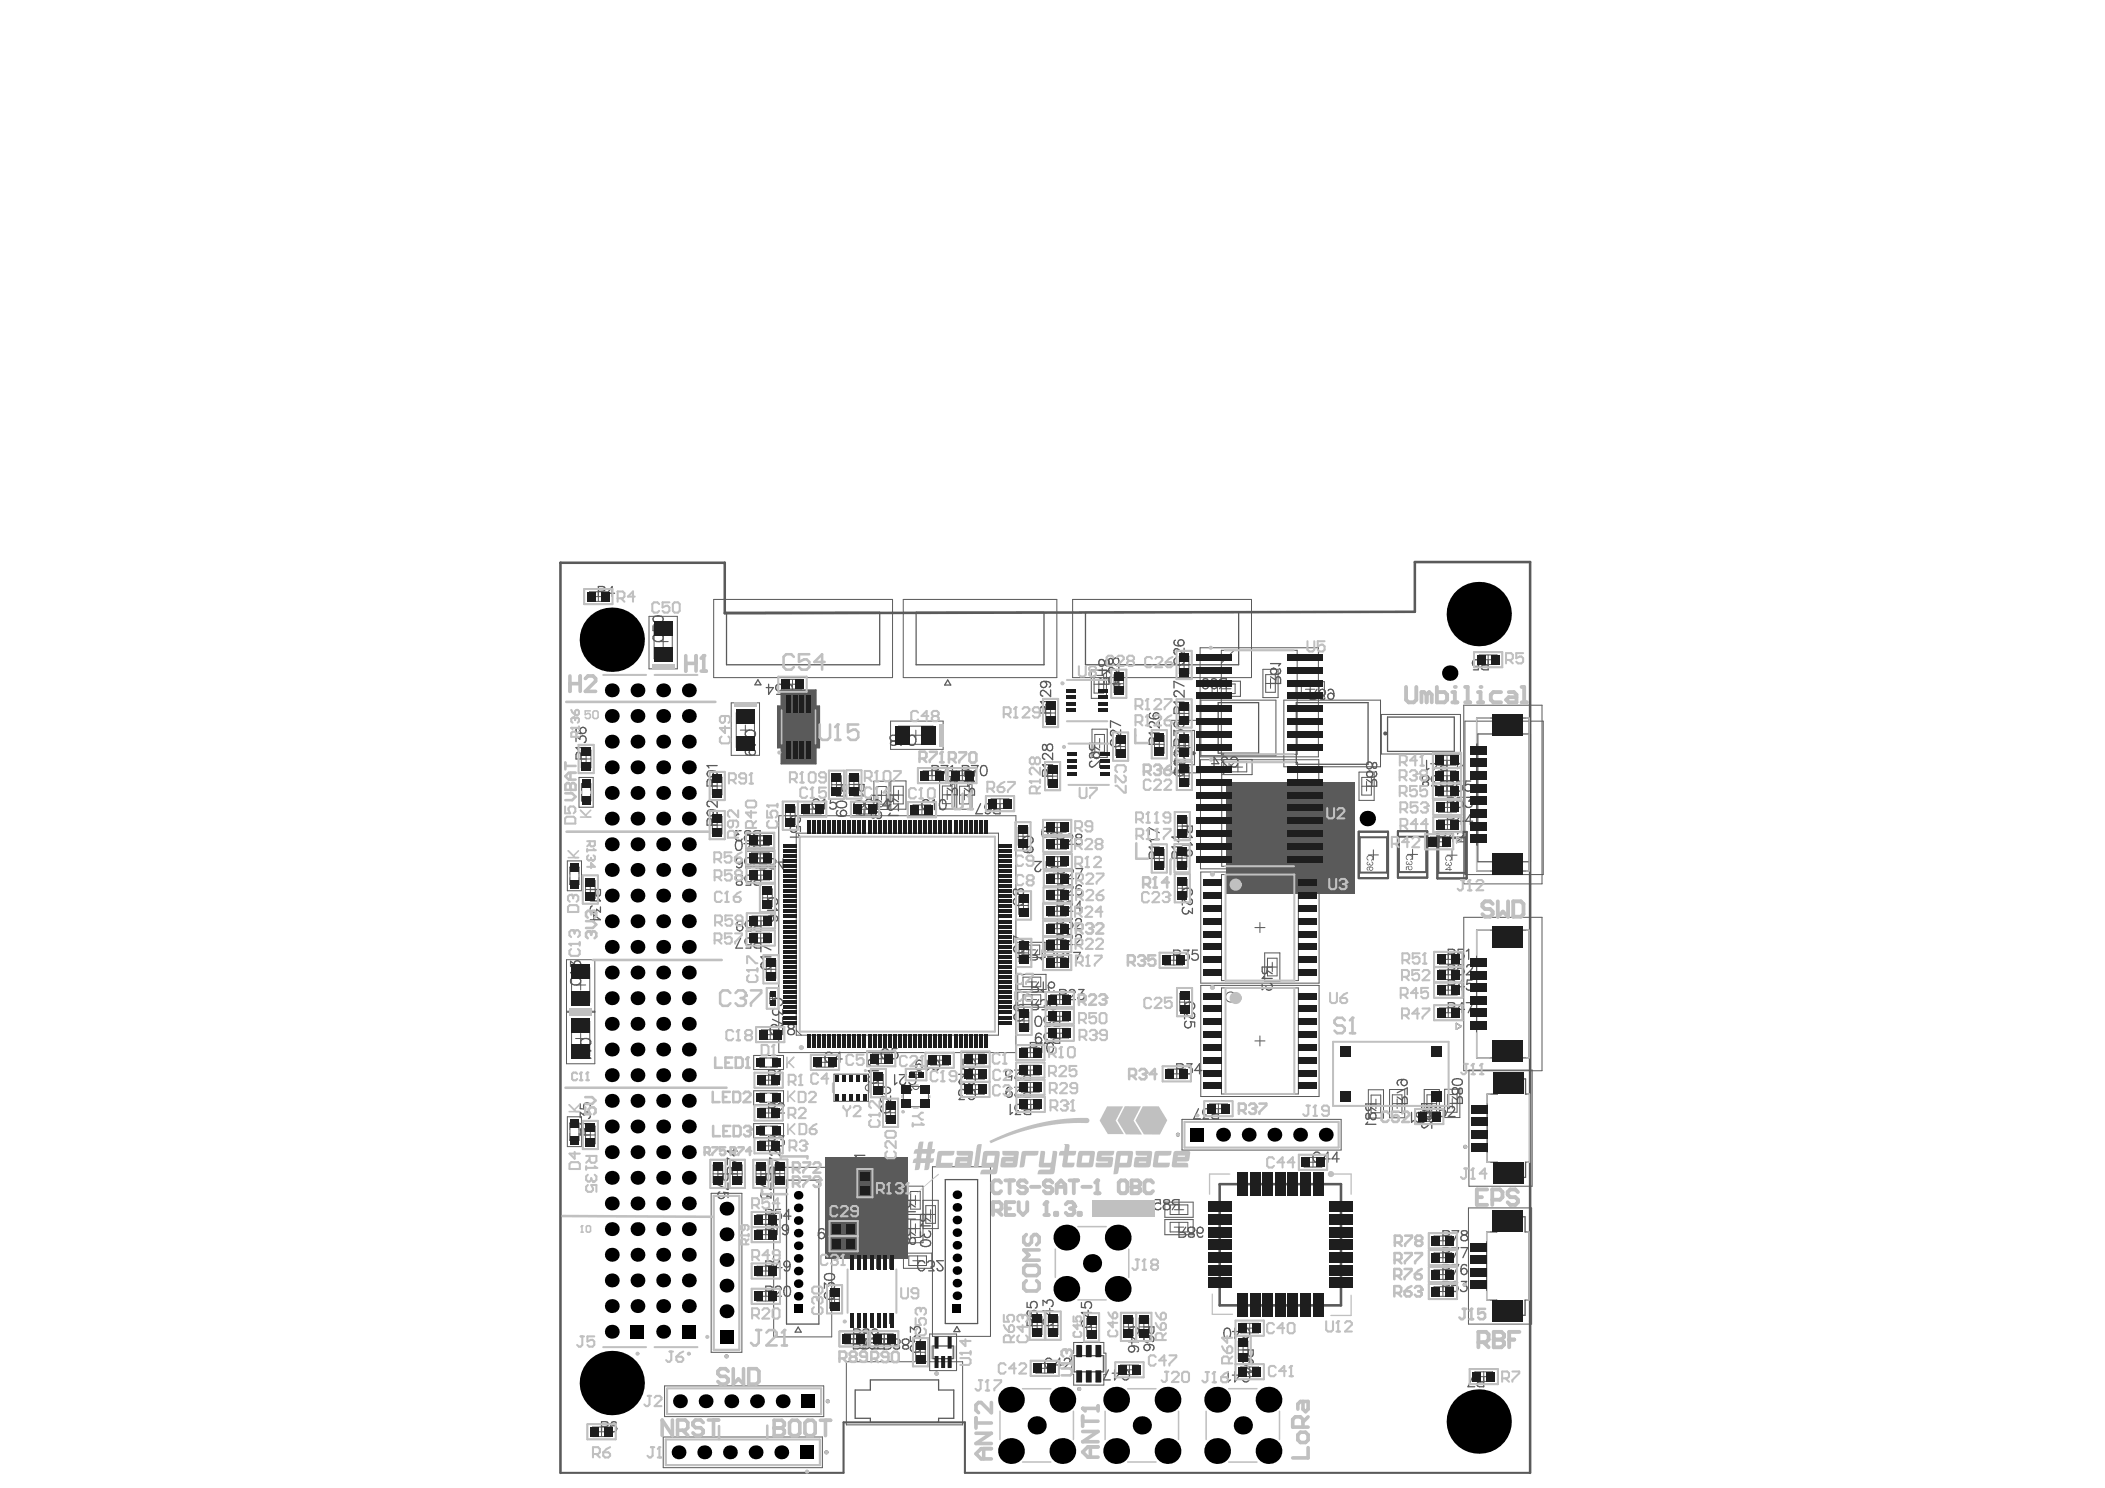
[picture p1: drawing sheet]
<svg xmlns="http://www.w3.org/2000/svg" width="297mm" height="210mm" viewBox="0 0 297 210" stroke-linecap="round" stroke-linejoin="round" font-family="sans-serif">
<path d="M193.8 119.9v1.4M199.3 119.8v1.4M204.9 119.9v1.4M193.1 120.6h1.4M198.6 120.5h1.4M204.2 120.6h1.4" fill="none" stroke="#5a5a5a" stroke-width=".14"/>
<path d="M191.7 117.3h4.2v6.6h-4.2zM191.9 118.1h3.8v5h-3.8zM197.3 117.3h4.1v6.5h-4.1zM197.4 118h3.9v5h-3.9zM202.8 117.4h4.2v6.5h-4.2zM203 118.1h3.8v5h-3.8z" fill="none" stroke="#5a5a5a" stroke-width=".29"/>
<g fill="#5a5a5a">
<path d="M192.9 120.8l.2-.2h.4l.2 .2a.42 .42 0 0 1-.2 .6v-.1a.29 .29 0 0 0 .2-.4 .29 .29 0 0 0-.4-.2 .28 .28 0 0 0-.3 .2 .28 .28 0 0 0 .1 .4v.1a.38 .38 0 0 1-.2-.6z"/>
<path d="M193 121.6l.1-.1v.1a.15 .15 0 0 0-.2 .2 .15 .15 0 0 0 .2 .1 .15 .15 0 0 0 .1-.1h.1a.18 .18 0 0 0 .2 .2 .18 .18 0 0 0 .2-.2 .18 .18 0 0 0-.2-.2v-.1a.29 .29 0 0 1 .3 .5 .29 .29 0 0 1-.5 0 .26 .26 0 0 1-.4 0 .26 .26 0 0 1 .1-.4z"/>
<path d="M198.4 120.7l.3-.1h.3a.4 .4 0 0 1 .3 .3 .4 .4 0 0 1-.3 .5v-.2a.32 .32 0 0 0 .1-.5 .32 .32 0 0 0-.5 .1 .24 .24 0 0 0-.1 .2 .24 .24 0 0 0 .2 .2l-.1 .2-.2-.2v-.2z"/>
<path d="M198.4 121.6l.2-.1v.1a.16 .16 0 0 0-.1 .2 .16 .16 0 0 0 .2 .1v-.2h.2a.19 .19 0 0 0 .1 .2 .19 .19 0 0 0 .2-.1 .19 .19 0 0 0-.2-.2v-.1l.3 .1a.29 .29 0 0 1-.1 .4 .29 .29 0 0 1-.4-.1 .24 .24 0 0 1-.4 0 .24 .24 0 0 1 0-.3z"/>
<path d="M198.4 122.3l.5-.1v.1a.19 .19 0 0 0-.1 .3 .19 .19 0 0 0 .3 0 .19 .19 0 0 0 0-.3v-.2l.1 .2a.31 .31 0 0 1 0 .4 .31 .31 0 0 1-.4 0 .31 .31 0 0 1-.1-.4l-.2 .1v.3h-.1z"/>
<path d="M204 120.8l.2-.1h.4a.39 .39 0 0 1 .3 .4 .39 .39 0 0 1-.3 .4l-.1-.2a.31 .31 0 0 0 .2-.4 .31 .31 0 0 0-.5-.1 .27 .27 0 0 0-.2 .3 .27 .27 0 0 0 .2 .2v.2l-.3-.3z"/>
<path d="M204 121.6h.2v.1a.15 .15 0 0 0-.2 .1 .15 .15 0 0 0 .2 .2 .15 .15 0 0 0 .1-.2h.1a.18 .18 0 0 0 .2 .3 .18 .18 0 0 0 .2-.2l-.2-.3a.28 .28 0 0 1 .2 .4 .28 .28 0 0 1-.4 0 .26 .26 0 0 1-.4 0 .26 .26 0 0 1 0-.4z"/>
<path d="M173.8 110.5h16.7v5h.2v5.4h-.2v5h-16.7v-5h-.2v-5.4h.2z"/>
<path d="M110.2 97.3h4.9v2.3h.5v5.9h-.5v2.2h-4.9v-2.2h-.5v-5.9h.5z"/>
<path d="M192.9 122.4v.4h.2v-.1a.17 .17 0 0 1-.1-.2 .17 .17 0 0 1 .2-.1l.1-.1a.29 .29 0 0 0 0 .5 .29 .29 0 0 0 .5-.2 .29 .29 0 0 0-.3-.3h-.4zM193.3 122.5a.2 .2 0 0 1 .4 0 .2 .2 0 0 1-.4 0z"/>
<path d="M204.1 122.6l.4-.3v.3zM203.9 122.7h.6v.2h.2v-.2h.2v-.1h-.2v-.4z"/>
</g>
<g fill="none" stroke="#5a5a5a" stroke-width=".14">
<path d="M82.4 83.1h4v2.1h-4zM83.8 84.2h1.3M84.4 83.5v1.3M91.6 86.9h4v7.5h-4zM92.9 90.5h1.4M93.6 89.8v1.4M100.7 84.6h25.2v11h-25.2zM103.2 99.1h4v7.5h-4zM109.8 95.5h4v2.1h-4zM111.2 96.5h1.3M111.8 95.8v1.4M127.5 84.6h21.6v11h-21.6z"/>
<path d="M147.2 98.6h2.1v4h-2.1zM148.2 99.9v1.4M151.4 84.6h25.2v11h-25.2zM154 94.5h2.1v4h-2.1zM154.4 96.5h1.3M155.1 95.8v1.4M156.8 94.5h2.2v3.9h-2.2zM157.2 96.4h1.4M157.9 95.8v1.3M166 91.8h2.2v4h-2.2zM166 98.6h2.2v4h-2.2zM166.4 93.8h1.4"/>
<path d="M167.1 93.1v1.4M167.1 100v1.3M169.3 91.4h16.7v15.4h-16.7zM169.5 98.8h10.5v7.8h-10.5zM171 96.1h4v2.1h-4zM172.4 97.2h1.3M173 96.5v1.3M178.2 94.4h2.2v4h-2.2zM178.6 96.4h1.4M179.3 95.7v1.4M181.2 98.8h13.6v9.4h-13.6zM182.9 96.2h4v2.1h-4z"/>
<path d="M184.2 97.2h1.4M184.9 96.6v1.3M206.6 99.5h11v25.2h-11zM208 92h4v2.1h-4zM209.3 93.1h1.4M210 92.4v1.3M81.6 105.1h2.2v4h-2.2zM81.7 109.7h2v4.2h-2zM82 107.1h1.4M82.7 106.4v1.3M100.1 114.4h2.2v4h-2.2zM100.1 108.9h2.2v4h-2.2z"/>
<path d="M100.5 116.4h1.4M100.5 110.9h1.4M101.2 110.2v1.4M101.2 115.7v1.4M104.5 103h1.4M105.2 102.3v1.4M105.3 117.5h4v2.2h-4zM105.3 117.5h4M105.3 119.6h4M105.3 119.9h4v2.2h-4zM106.6 118.6h1.3M106.6 118.5h1.3"/>
<path d="M107.3 117.9v1.4M109.9 115.1h33.5v33.4h-33.5zM111.5 114.4v1.3M112.6 113.1v4h-2.2v-4h6.2v2.1h-4M113.9 114.1h1.4M114.6 113.5v1.3M117 108.7h2.1v4h-2.1zM117.4 110.7h1.3M118 110v1.4M119.4 108.7h2.2v4h-2.2zM119.8 110.7h1.4M120.1 113.1h4v2.1h-4z"/>
<path d="M120.5 110v1.3M121.4 114.2h1.3M122.1 113.5v1.3M123.3 110.2h2.2v4h-2.2zM123.7 112.2h1.4M124.4 111.5v1.4M125.7 101.7h7.4v4h-7.4zM125.7 110.2h2.1v4h-2.1zM126.1 112.2h1.4M126.8 111.5v1.3M128.1 113.2h4v2.1h-4zM128.5 103.7h1.4"/>
<path d="M129.2 103v1.4M129.4 114.2h1.4M129.5 108.3h4v2.2h-4zM130.1 113.5v1.4M130.8 109.4h1.4M131.5 108.7v1.4M132.6 110.1h2.1v4h-2.1zM133 112.1h1.3M133.7 111.4v1.4M133.8 108.3h4v2.2h-4zM135 110.2h2.2v4h-2.2zM135.1 109.4h1.4"/>
<path d="M135.4 112.2h1.4M135.8 108.7v1.4M136.1 111.5v1.3M139.1 112.3h4v2.1h-4zM140.4 113.4h1.4M141.1 112.7v1.3M143.3 116h2.1v4h-2.1zM143.7 118h1.3M144.4 117.3v1.4M147.2 115.6h4v2.2h-4zM147.2 118h4v2.2h-4zM147.5 107.5h2.1v4h-2.1z"/>
<path d="M147.6 100.6h1.3M147.9 109.5h1.3M148.5 116.7h1.4M148.5 119.1h1.4M148.5 108.8v1.4M149.2 116v1.4M149.2 118.4v1.4M154.1 102.9h2.1v3.9h-2.1zM154.5 104.9h1.3M155.2 104.2v1.3M157.1 103.3h2.1v4h-2.1zM157.5 105.3h1.3"/>
<path d="M158.1 104.6v1.4M162.5 119.1h2.2v4h-2.2zM162.5 103h2.2v4h-2.2zM162.9 105h1.4M163.6 104.3v1.4M165.3 101.6h4v7.4h-4zM165.7 119.1h2.2v4h-2.2zM165.8 114.5h2.1v4h-2.1zM166 103.2h2.2v4h-2.2zM166 107.5h2.2v3.9h-2.2zM166.2 116.5h1.3M166.4 105.2h1.4"/>
<path d="M166.4 100.6h1.4M166.4 109.5h1.4M166.5 105.5h1.5M166.8 115.9v1.3M167.1 104.5v1.4M167.1 108.8v1.3M167.3 104.7v1.5M169.4 107.2h16.7v15.4h-16.7zM172.7 107.1h4v2.2h-4zM174 108.2h1.4M174.7 107.5v1.4M191.8 108.9h2.1v4h-2.1z"/>
<path d="M192.2 110.9h1.3M192.8 110.2v1.4M194.9 100.8h11.2v5.6h-11.2zM201.1 117.7h4v2.1h-4zM202.2 110.5h4M202.2 108.3h4M202.2 106.2h4v6.5h-4zM202.2 108.4h4M202.3 112.8h4v2.2h-4zM202.3 115.3h4v2.1h-4zM202.4 118.7h1.4M203.1 118.1v1.3"/>
<path d="M203.5 109.4h1.4M203.5 111.6h1.4M203.5 107.3h1.4M203.6 113.9h1.3M203.6 116.3h1.3M204.2 106.6v1.3M204.2 108.8v1.3M204.2 110.9v1.4M204.3 113.2v1.4M204.3 115.6v1.4M206.7 101.7h11.1v21.7h-11.1zM79.9 135.4h4v14.7h-4z"/>
<path d="M80.1 121.4h2v4.3h-2zM81.2 138.9h1.5M81.9 138.2v1.5M82.2 123.5h2.2v4h-2.2zM82.6 125.5h1.4M83.3 124.8v1.4M105.3 120.1h4v2.1h-4zM105.3 122.4h4v2.1h-4zM105.3 131.3h4v2.1h-4zM105.4 128.8h4v2.2h-4zM106.6 121.1h1.3M106.6 121h1.4"/>
<path d="M106.7 123.4h1.3M106.7 132.3h1.3M106.7 129.9h1.3M107.2 124.7h2.2v3.9h-2.2zM107.3 120.5v1.3M107.3 120.3v1.4M107.3 122.8v1.3M107.3 131.6v1.4M107.4 129.2v1.4M107.6 126.7h1.4M107.7 134.7h2.2v4h-2.2zM108.1 136.7h1.4"/>
<path d="M108.2 139.4h1.6v2.9h-1.6zM108.3 126v1.3M108.8 136.1v1.3M143.4 125.7h2.1v4h-2.1M143.4 132.4h2.1v4h-2.1zM143.5 132.9h4v2.2h-4zM143.6 137.4h4v2.2h-4zM143.6 139.9h7.9v2.2h-7.9zM143.7 127.7h1.4M143.8 134.4h1.3M144.4 127.1v1.3M144.5 133.7v1.4"/>
<path d="M144.8 134h1.3M144.9 138.5h1.4M145.5 133.3v1.4M145.6 137.8v1.4M147.2 127.5h4v2.1h-4zM147.2 129.9h4v2.2h-4zM147.2 132.2h4v2.1h-4zM147.2 134.7h4v2.1h-4zM147.3 120.5h3.9v2.1h-3.9zM147.3 125.2h3.9v2.1h-3.9zM147.3 122.9h4v2.1h-4zM147.5 139.9v2.2"/>
<path d="M147.6 139.9v2.2M148.5 131h1.4M148.5 128.5h1.4M148.5 133.2h1.4M148.5 135.8h1.4M148.6 126.3h1.3M148.6 121.5h1.3M148.6 123.9h1.4M149.2 127.9v1.3M149.2 130.3v1.4M149.2 132.6v1.3M149.2 135.1v1.4"/>
<path d="M149.2 120.8v1.4M149.2 125.6v1.3M149.3 123.3v1.3M162.9 121.1h1.4M163.6 120.4v1.4M163.6 134.4h4v2.1h-4zM164.9 135.5h1.4M165.6 134.8v1.3M165.8 123.3h2.1v4h-2.1zM166.1 139.4h2.1v4h-2.1zM166.1 121.1h1.4M166.2 125.3h1.3"/>
<path d="M166.8 120.4v1.3M166.8 124.6v1.4M169.4 139h16.7v15.7h-16.7zM169.4 123h16.7v15.7h-16.7zM177.1 130.8h1.4M177.8 130.1v1.5M178.5 134.4h2.1v4h-2.1zM178.9 136.4h1.3M179.5 135.7v1.4M202.4 136.4h4M202.4 134.3h4v6.4h-4zM202.4 138.6h4"/>
<path d="M203.7 137.5h1.3M203.7 135.3h1.3M203.7 139.7h1.3M204.4 134.7v1.3M204.4 136.8v1.4M204.4 139v1.4M206.6 129.4h11v21.6h-11zM79.9 142.8h4M79.9 142.6h4M80.1 157.5h2v4.2h-2zM81.2 146.5h1.5M81.9 145.8v1.4"/>
<path d="M82.2 158.1h2.2v4h-2.2zM83.3 159.4v1.4M106.4 148.9h4.2v2h-4.2zM106.4 153.9h4.2v2h-4.2zM106.4 158.5h4.2v2h-4.2zM106.5 151.3h4v2.1h-4zM106.5 155.9h4v2.2h-4zM106.7 144.9h4v2.1h-4zM107.8 157h1.3M107.8 152.4h1.3M108 146h1.4M108.5 151.7v1.4"/>
<path d="M108.5 156.3v1.4M108.6 140.8h.8M108.7 145.3v1.3M109 140.4v.8M114.4 148.8h4v2.1h-4zM115.7 149.9h1.4M116.4 149.2v1.3M122.4 148.3h3.9v2.1h-3.9zM122.9 150.8h2.1v4h-2.1zM123.3 152.8h1.3M123.7 149.4h1.3M124 152.1v1.4"/>
<path d="M124.3 148.7v1.3M124.6 155h2.1v4h-2.1zM125 157h1.3M125.7 156.3v1.3M127.8 150.8h2.9v1.6h-2.9zM128.9 151.6h.8M129.3 151.2v.8M130.6 148.5v2.1h4v-2.1M131.9 149.6h1.4M132.6 148.9v1.3M135.6 150.5h4v-2.2h-3.9l-.1 6.5h4v-4.3M135.6 152.6h4"/>
<path d="M137 153.7h1.3M137 151.5h1.3M137 149.4h1.3M137.6 150.9v1.3M137.6 153v1.4M137.7 148.7v1.4M143.4 147.4h4v2.2h-4zM143.4 149.9h4v2.1h-4zM143.4 152.3h4v2.1h-4zM143.4 154.7h4v2.2h-4zM143.4 142h2.2v4h-2.2zM143.8 144h1.4"/>
<path d="M144.5 143.3v1.4M144.7 150.9h1.4M144.7 153.4h1.4M144.7 148.5h1.4M144.8 155.8h1.3M144.9 141h1.4M145.4 147.8v1.4M145.4 150.3v1.3M145.4 152.7v1.3M145.4 155.1v1.4M145.6 140.3v1.4M147.5 142.3h4v2.1h-4z"/>
<path d="M147.5 144.7h4v2.1h-4zM148.9 141h1.3M148.9 145.7h1.3M148.9 143.4h1.3M149.5 140.3v1.4M149.5 142.7v1.3M149.5 145.1v1.3M164.1 150.4h3.9v2.2h-3.9zM165.4 151.5h1.3M166 150.8v1.4M166.5 141.4h1.3M166.8 157.9h22.4v4.3h-22.4z"/>
<path d="M167.2 140.7v1.3M169.9 155.3h4v2.2h-4zM171.3 156.4h1.3M171.9 155.7v1.4M177.1 146.8h1.4M177.8 146.1v1.5M193.1 153.7h2.1v4h-2.1zM193.5 155.7h1.3M194.2 155v1.4M196.1 153.7h2.1v4h-2.1zM196.5 155.7h1.3M197.2 155v1.4"/>
<path d="M199.7 156.4h4v2.2h-4zM201 153.7h2.1v4h-2.1zM201 157.5h1.4M201.4 155.7h1.3M201.7 156.8v1.4M202 155v1.4M202.4 141.8h4v2.1h-4zM203.7 142.9h1.3M203.9 153.7h2.1v3.9h-2.1zM204.3 155.7h1.3M204.4 142.2v1.3M204.9 155v1.3"/>
<path d="M207.3 150.9h8.9v16.4h-8.9zM82.6 160.1h1.4M100.2 163.6h2.2v4h-2.2zM100.4 168.3h4.3v22.5h-4.3zM100.6 165.6h1.4M101.3 164.9v1.4M103 163.6h2.1v4h-2.1zM103.4 165.6h1.3M104.1 164.9v1.4M106.1 173.1h4M106.1 171h4v4.2h-4zM106.1 178.2h4v2.2h-4z"/>
<path d="M106.3 163.6h2.1v4h-2.1zM106.5 160.6h4v2.1h-4zM106.7 165.6h1.3M107.4 164.9v1.4M107.4 174.2h1.3M107.4 172h1.3M107.4 179.3h1.3M107.8 161.6h1.3M108.1 171.4v1.3M108.1 173.5v1.3M108.1 178.6v1.4M108.5 161v1.3"/>
<path d="M109 163.6h2.1v3.9h-2.1zM109.2 164.7h8.2v23.9h-8.2zM109.4 165.6h1.3M110 164.9v1.3M117.1 172.2h3.9v4.3h-3.9zM117.1 174.4h3.9M118.4 173.3h1.3M118.4 175.4h1.3M119 172.6v1.4M119 174.8v1.3M121 164.9h2.1v4h-2.1zM121.4 166.9h1.3"/>
<path d="M122 166.2v1.4M127.5 176.8h4v2.1h-4zM128.1 167.3h2.2v8h-2.2zM128.1 171.3h2.2M128.5 169.3h1.4M128.5 173.3h1.4M128.8 177.8h1.4M129.2 168.6v1.4M129.2 172.6v1.4M129.5 177.2v1.3M130.3 169.3h2.1v4h-2.1M130.6 171.3h1.4"/>
<path d="M131.3 170.6v1.4M131.6 164.6h8.2v23.9h-8.2zM164.4 169.6h4v2.1h-4zM164.4 172h4v2.2h-4zM165.7 170.6h1.3M165.7 173.1h1.3M166.4 170v1.3M166.4 172.4v1.4M183.3 162.9h4v2.1h-4zM184.6 164h1.4M185.3 163.3v1.3M201.6 174h4v2.1h-4z"/>
<path d="M201.6 176.3h4v2.2h-4zM201.6 178.7h4v2.2h-4zM202.9 179.8h1.4M202.9 177.4h1.4M202.9 175h1.4M203.6 174.4v1.3M203.6 176.7v1.4M203.6 179.1v1.4M207.2 170.4h8.9v16.4h-8.9zM93.8 195.5h22.4v4.3h-22.4zM106.1 181.8h4v2.1h-4zM107.4 182.9h1.3"/>
<path d="M108.1 182.2v1.3M116.7 181.3h2.1v4h-2.1zM117.1 183.3h1.3M117.8 182.6v1.4M118.4 187.8h4v2.1h-4zM118.5 187.8h4v2.2h-4zM119.4 192.1h16.4v8.9h-16.4zM119.7 188.9h1.4M119.8 188.9h1.3M120.4 188.2v1.3M120.5 188.2v1.4M122.8 187.8h4v2.2h-4z"/>
<path d="M122.8 189.9h4M122.8 187.8h4M124.1 188.9h1.4M124.8 188.2v1.4M128.8 188.8h2.2v4h-2.2zM129.2 190.8h1.4M129.9 190.1v1.3M131.2 188.2h3.8v5.1h-3.8zM145.3 185h2.1v4h-2.1zM145.4 191.9h4v2.2h-4zM145.7 187h1.3M146.4 186.3v1.4"/>
<path d="M146.8 193h1.3M147.4 192.3v1.4M147.5 185h2.2v4h-2.2zM147.9 187h1.4M148.6 186.3v1.4M151.5 189.4h4.3v1.5h.3v3h-.3v1.5h-4.3v-1.5h-.3v-3h.3zM153 185.3h2.1v3.9h-2.1zM153.4 187.2h1.3M154 186.6v1.3M157.4 192.2h4v2.1h-4zM158.2 185.2h2.1v4h-2.1zM158.6 187.2h1.3"/>
<path d="M158.7 193.2h1.4M159.2 186.5v1.4M159.4 192.6v1.3M160.3 185.2h2.2v4h-2.2zM160.7 187.2h1.4M161.4 186.5v1.4M174.3 188.4h4v-2.1h-4v8.3h4v-2.2h-4M174.7 190.4h1.4M175.4 189.8v1.3M175.7 193.5h1.3M175.7 187.4h1.3M176.3 186.7v1.3"/>
<path d="M176.3 192.8v1.4M176.5 188.4v4M201.6 181.1h4v2.2h-4zM202.9 182.2h1.4M203.6 181.5v1.4M207.4 193.1h4v2.2h-4zM208.7 194.2h1.3M209.4 193.5v1.4M82.9 200.9h4v2.1h-4zM84.2 202h1.4M84.9 201.3v1.4M93.6 202.7h22.4v4.3h-22.4z"/>
</g>
<path d="M110.2 97.3h4.9v2.3h.5v5.9h-.5v2.2h-4.9v-2.2h-.5v-5.9h.5zM173.8 110.5h16.7v5h.2v5.4h-.2v5h-16.7v-5h-.2v-5.4h.2z" fill="none" stroke="#5a5a5a" stroke-width=".22"/>
<g fill="#5a5a5a">
<path d="M123.7 177.6h.4v1.4h-.4z"/>
<path d="M125.5 177.6h.4v1.4h-.4z"/>
<path d="M124.6 177.6h.4v1.4h-.4z"/>
<path d="M125.5 185.3h.4v1.4h-.4z"/>
<path d="M124.6 185.3h.4v1.4h-.4z"/>
<path d="M123.7 185.3h.4v1.4h-.4z"/>
<path d="M120.1 177.6h.3v1.4h-.3z"/>
<path d="M121 177.6h.4v1.4h-.4z"/>
<path d="M121.9 177.6h.4v1.4h-.4z"/>
<path d="M122.9 177.6h.3v1.4h-.3z"/>
<path d="M122.9 185.3h.3v1.4h-.3z"/>
<path d="M121.9 185.3h.4v1.4h-.4z"/>
<path d="M121 185.3h.4v1.4h-.4z"/>
<path d="M120.1 185.3h.3v1.4h-.3z"/>
</g>
<path d="M172.1 167h17.1v17.1h-17.1z" fill="none" stroke="#5a5a5a" stroke-width=".36"/>
<g fill="none" stroke="#5a5a5a" stroke-width=".14">
<path d="M83.2 83.5h2.5v1.3h-2.5zM92.3 88.1h2.6v4.8h-2.6zM110.6 95.8h2.5v1.4h-2.5zM147.6 99.3h1.3v2.5h-1.3zM154.4 95.3h1.3v2.5h-1.3zM157.2 95.2h1.4v2.5h-1.4zM166.4 92.6h1.4v2.5h-1.4zM166.4 99.4h1.4v2.5h-1.4zM171.8 96.5h2.5v1.3h-2.5zM172.3 91.7h10.7v14.7h-10.7zM174.2 91.7l-1.9 1.8M178.6 95.2h1.4v2.5h-1.4z"/>
<path d="M183.6 96.6h2.5v1.3h-2.5zM208.7 92.4h2.5v1.3h-2.5zM82 105.8h1.4v2.5h-1.4zM100.5 115.1h1.4v2.5h-1.4zM100.5 109.6h1.4v2.5h-1.4zM103.9 100.6h2.6v4.8h-2.6zM106 117.9h2.5v1.4h-2.5zM106 117.9h2.5M106 119.2h2.5M110.5 102.1a.43 .43 0 0 1 .4 .4 .43 .43 0 0 1-.4 .5M110.5 100.3h4.4v4.4h-4.4zM110.8 113.8h1.4v2.5h-1.4z"/>
<path d="M110.9 104.1h1.2M110.9 103.5l1.2 1.2M111 100.3v-1.4h.6v1.4M111 104.7v1.5h.6v-1.5M111.5 103.5v1.2M111.9 104.7v1.5h.6v-1.5M111.9 100.3v-1.4h.6v1.4M112.1 103.5l-1.2 1.2M112.4 117.5h28.5v28.5h-28.5zM112.9 104.7v1.5h.5v-1.5M112.9 100.3v-1.4h.5v1.4M113.4 113.5h2.5v1.3h-2.5z"/>
<path d="M113.8 104.7v1.5h.6v-1.5M113.8 100.3v-1.4h.6v1.4M117.4 109.5h1.3v2.4h-1.3zM119.8 109.4h1.4v2.5h-1.4zM120.8 113.5h2.5v1.3h-2.5zM123.7 110.9h1.4v2.5h-1.4zM126.1 110.9h1.4v2.5h-1.4zM126.8 102.4h4.9v2.6h-4.9zM128.8 113.5h2.5v1.4h-2.5zM130.3 108.7h2.5v1.4h-2.5zM133 110.9h1.3v2.5h-1.3zM134.6 108.7h2.4v1.4h-2.4z"/>
<path d="M135.4 110.9h1.4v2.5h-1.4zM139.9 112.7h2.5v1.3h-2.5zM143.7 116.7h1.3v2.5h-1.3zM147.9 108.2h1.3v2.5h-1.3zM147.9 116h2.5v1.4h-2.5zM148 118.4h2.5v1.4h-2.5zM154.5 103.6h1.3v2.5h-1.3zM157.5 104.1h1.3v2.5h-1.3zM162.9 103.8h1.4v2.4h-1.4zM162.9 119.9h1.4v2.4h-1.4zM166 103h2.5v4.9h-2.5zM166.1 119.8h1.4v2.5h-1.4z"/>
<path d="M166.2 115.3h1.3v2.5h-1.3zM166.4 103.9h1.4v2.5h-1.4zM166.4 108.2h1.4v2.5h-1.4zM172.4 107.5h10.7v14.7h-10.7zM173.4 107.5v1.4h2.5v-1.4M174.2 110.8h15.9v14.7h-15.9zM174.2 107.5l-1.8 1.8M192.2 109.7h1.3v2.5h-1.3zM201.8 118.1h2.5v1.3h-2.5zM202.9 108.8h2.5v1.3h-2.5zM202.9 110.9h2.5v1.4h-2.5zM202.9 106.6h2.5v1.3h-2.5z"/>
<path d="M203 113.2h2.5v1.4h-2.5zM203 115.6h2.5v1.4h-2.5zM80.7 136.5h2.5v4.9h-2.5zM82.6 124.2h1.4v2.5h-1.4zM106 120.5h2.5v1.3h-2.5zM106.1 120.3h2.4v1.4h-2.4zM106.1 122.8h2.5v1.3h-2.5zM106.1 131.6h2.5v1.4h-2.5zM106.1 129.2h2.5v1.4h-2.5zM107.6 125.4h1.4v2.5h-1.4zM108.1 135.5h1.4v2.5h-1.4zM143.7 126.5h1.4v2.5h-1.4z"/>
<path d="M143.8 133.2h1.3v2.5h-1.3zM144.2 133.3h2.5v1.4h-2.5zM144.4 137.8h2.5v1.4h-2.5zM147.9 127.9h2.5v1.3h-2.5zM147.9 130.3h2.5v1.4h-2.5zM147.9 132.6h2.5v1.3h-2.5zM147.9 135.1h2.5v1.4h-2.5zM148 120.8h2.5v1.4h-2.5zM148 125.6h2.5v1.3h-2.5zM148 123.3h2.5v1.3h-2.5zM164.4 134.8h2.5v1.3h-2.5zM166.2 124.1h1.3v2.4h-1.3z"/>
<path d="M172.4 139.4h10.8v14.9h-10.8zM172.4 123.4h10.8v14.9h-10.8zM178.9 135.2h1.3v2.5h-1.3zM203.1 134.7h2.5v1.3h-2.5zM203.1 136.8h2.5v1.4h-2.5zM203.1 139h2.5v1.4h-2.5zM80.7 144.1h2.5v4.8h-2.5zM82.6 158.9h1.4v2.5h-1.4zM107.2 151.7h2.5v1.4h-2.5zM107.2 156.3h2.5v1.4h-2.5zM107.4 145.3h2.5v1.3h-2.5zM108.6 140.1h.8v1.5h-.8z"/>
<path d="M112.4 145.3l.7 .7M115.2 149.2h2.5v1.3h-2.5zM117.7 151.5h4.8v3.9h-4.8zM122.5 153a.43 .43 0 0 0-.4 .4 .43 .43 0 0 0 .4 .5M123.1 148.7h2.5v1.3h-2.5zM123.3 151.6h1.3v2.4h-1.3zM125 155.7h1.3v2.5h-1.3zM127.5 153.3h3.5v2.8h-3.5zM128.5 151.2h1.5v.8h-1.5zM128.8 153.3a.43 .43 0 0 0 .4 .4 .43 .43 0 0 0 .5-.4M131.3 148.9h2.5v1.3h-2.5zM136.4 150.9h2.5v1.3h-2.5z"/>
<path d="M136.4 153h2.5v1.4h-2.5zM136.4 148.7h2.5v1.4h-2.5zM143.8 142.8h1.4v2.4h-1.4zM144.1 152.7h2.5v1.3h-2.5zM144.1 147.8h2.5v1.4h-2.5zM144.1 150.3h2.5v1.3h-2.5zM144.2 155.1h2.5v1.4h-2.5zM144.4 140.3h2.5v1.4h-2.5zM148.3 140.3h2.5v1.4h-2.5zM148.3 142.7h2.5v1.3h-2.5zM148.3 145.1h2.5v1.3h-2.5zM164.8 150.8h2.5v1.4h-2.5z"/>
<path d="M166.5 140.1h1.3v2.5h-1.3zM167.1 158.3h21.8v3.6h-21.8zM170.7 155.7h2.5v1.4h-2.5zM193.5 154.5h1.3v2.5h-1.3zM196.5 154.4h1.3v2.5h-1.3zM200.4 156.8h2.5v1.4h-2.5zM201.4 154.4h1.3v2.5h-1.3zM203.1 142.2h2.5v1.3h-2.5zM204.3 154.4h1.3v2.5h-1.3zM100.6 164.3h1.4v2.5h-1.4zM100.7 168.7h3.6v21.7h-3.6zM103.4 164.3h1.3v2.5h-1.3z"/>
<path d="M106.7 164.3h1.3v2.5h-1.3zM106.8 171.4h2.5v1.3h-2.5zM106.8 173.5h2.5v1.3h-2.5zM106.8 178.6h2.5v1.4h-2.5zM107.2 161h2.5v1.3h-2.5zM109.4 164.3h1.3v2.5h-1.3zM117.8 172.6h2.5v1.4h-2.5zM117.8 174.8h2.5v1.3h-2.5zM119.5 164.2h5.7v12.5h-5.7zM119.5 175.5h-1.6v.7h1.6M119.5 173.7h-1.6v.7h1.6M119.5 171.9h-1.6v.7h1.6"/>
<path d="M119.5 170.1h-1.6v.7h1.6M119.5 168.3h-1.6v.7h1.6M119.5 166.5h-1.6v.7h1.6M119.5 164.7h-1.6v.7h1.6M119.6 175.1l1.2 1.2M119.6 175.7h1.2M120.2 175.1v1.2M120.8 175.1l-1.2 1.2M121.4 165.7h1.3v2.4h-1.3zM121.9 176.7a.43 .43 0 0 1 .4-.4 .43 .43 0 0 1 .5 .4M125.2 175.5h1.6v.7h-1.6M125.2 164.7h1.6v.7h-1.6"/>
<path d="M125.2 166.5h1.6v.7h-1.6M125.2 168.3h1.6v.7h-1.6M125.2 170.1h1.6v.7h-1.6M125.2 171.9h1.6v.7h-1.6M125.2 173.7h1.6v.7h-1.6M128.2 177.2h2.5v1.3h-2.5zM128.5 168.1h1.4v2.5h-1.4zM128.5 172.1h1.4v2.5h-1.4zM130.6 170.1h1.4v2.5h-1.4zM165.1 170h2.5v1.3h-2.5zM165.1 172.4h2.5v1.4h-2.5zM184 163.3h2.5v1.3h-2.5z"/>
<path d="M202.4 174.4h2.5v1.3h-2.5zM202.4 176.7h2.5v1.4h-2.5zM202.4 179.1h2.5v1.4h-2.5zM94.1 195.9h21.8v3.6h-21.8zM106.8 182.2h2.5v1.3h-2.5zM117.1 182h1.3v2.5h-1.3zM119.2 188.2h2.5v1.3h-2.5zM119.2 188.2h2.5v1.4h-2.5zM123.5 188.2h2.5v1.4h-2.5zM123.5 189.5h2.5M123.5 188.2h2.5M129.2 189.5h1.4v2.5h-1.4z"/>
<path d="M145.7 185.8h1.3v2.4h-1.3zM146.2 192.3h2.5v1.4h-2.5zM147.9 185.8h1.4v2.4h-1.4zM153.4 186h1.3v2.5h-1.3zM158.1 192.6h2.5v1.3h-2.5zM158.6 185.9h1.3v2.5h-1.3zM160.7 185.9h1.4v2.5h-1.4zM174.7 189.2h1.4v2.5h-1.4zM175.1 192.8h2.5v1.4h-2.5zM175.1 186.7h2.5v1.3h-2.5zM202.4 181.5h2.5v1.4h-2.5zM208.1 193.5h2.5v1.4h-2.5z"/>
<path d="M83.6 201.3h2.5v1.4h-2.5zM93.9 203.1h21.8v3.6h-21.8z"/>
<circle cx="189.4" cy="118.2" r=".11"/>
<circle cx="173.7" cy="124.7" r=".71"/>
<circle cx="128.5" cy="153.7" r=".11"/>
<circle cx="173.7" cy="140.6" r=".71"/>
</g>
<g fill="none" stroke="#5a5a5a" stroke-width=".18">
<path d="M84.4 83.4l.8-.1a.33 .33 0 0 0 0-.5l-.8-.1v1.5M84.9 83.4l.5 .8M86.7 83.7h-1l.7-1v1.5M92.2 88.3v.7h.6a.5 .5 0 0 1 0-.7 .5 .5 0 0 1 .7 .1 .5 .5 0 0 1-.2 .7M92.2 87.1a1.11 1.11 0 0 1 1.3 0 .46 .46 0 0 1-.2 .7 1.18 1.18 0 0 1-1.1-.2zM92.5 89.5a.52 .52 0 0 0-.3 .6 .52 .52 0 0 0 .5 .4 .62 .62 0 0 0 .7-.1 .62 .62 0 0 0 .1-.7l-.3-.2M102.5 86.4h21.6v7.4h-21.6zM106.9 95.9l.5 .7h-.9zM108.5 96.5v1.4l.6-.9h-1M110.4 96.8a.5 .5 0 0 0-.7-.2 .5 .5 0 0 0-.1 .7 .5 .5 0 0 0 .7 0v.6h-.7M110.8 96.9a.52 .52 0 0 1 .6-.4 .52 .52 0 0 1 .4 .6 .62 .62 0 0 1-.1 .6 .62 .62 0 0 1-.7 .2l-.2-.3M129.3 86.4h18v7.4h-18z"/>
<path d="M133.7 95.9l.5 .7h-.9zM147.3 96.1a.67 .67 0 0 1 .9 .6l-.2 .2M148.2 97.3v1l-.6-.7a.43 .43 0 0 0-.7-.1l-.1 .4 .2 .2 .2 .1M148.2 99.6l-.7 .5M148.2 99h-1.4l.3 .3M153.2 86.4h21.6v7.4h-21.6zM155.1 96.5h1.4l-.1-.8a.33 .33 0 0 0-.5 0l-.1 .8M155.1 95.6l.7 .4M155.1 93.2a.43 .43 0 0 1 .5-.2 .43 .43 0 0 1 .3 .4v.3a.29 .29 0 0 0 .5 .1 .54 .54 0 0 0-.1-.7l-.3 .1-.1 .1a.53 .53 0 0 1-.1 .6 .53 .53 0 0 1-.6 0 .66 .66 0 0 1-.1-.7zM155.5 94.2v1.1l1-.7h-1.4M156.8 95.4a.52 .52 0 0 0-.3 .6 .52 .52 0 0 0 .5 .4 .62 .62 0 0 0 .7-.1 .62 .62 0 0 0 .1-.7l-.3-.2M157.4 93.8a.83 .83 0 0 1-.5-.9h-.2a.48 .48 0 0 0 0 .8l.2-.1 .1-.1a.53 .53 0 0 1 .2-.6 .53 .53 0 0 1 .5 0 .56 .56 0 0 1-.1 .9"/>
<path d="M157.6 95.9l.4 .7h-.8zM157.9 94.1v.9l-.7-.6a.43 .43 0 0 0-.7-.1v.4l.1 .2 .2 .1M165.9 90.3a.42 .42 0 0 0-.2 .6l.2 .1 .7 .1M166 92.8a.52 .52 0 0 0-.3 .6 .52 .52 0 0 0 .5 .4 .62 .62 0 0 0 .7-.1 .62 .62 0 0 0 .1-.7l-.3-.2M167.1 91.4v1l-.7-.7a.43 .43 0 0 0-.7-.1v.4l.1 .3h.2M167.1 96.8l-1.4-.7v1M167.1 97.4v.9l-.7-.6a.43 .43 0 0 0-.7-.1v.4l.1 .2 .2 .1M167.1 99.7l-.8 .5M167.1 99h-1.4l.2 .4M169.8 95.8a.46 .46 0 0 1 .7 .2 1.17 1.17 0 0 1-.1 1.1 .46 .46 0 0 1-.7-.2 1.17 1.17 0 0 1 .1-1.1zM171 95.9a.42 .42 0 0 1 .6-.1l.1 .2 .1 .7M171.9 99.1h5.7v7.1h-5.7z"/>
<path d="M172.6 96.4l-.5 .8M173 96.4l-.8-.1a.33 .33 0 0 1 0-.5l.8-.1v1.5M179.3 96.4h1.4l-.1-.8a.33 .33 0 0 0-.5 0l-.1 .8M179.3 95.5l.7 .4M179.3 93.6h1.4l-.3 .3M180.5 94.3a.42 .42 0 0 1 .1 .6l-.2 .2h-.6M182.9 99.1h10.2v8.7h-10.2zM184.9 97.2v1.5l.8-.1a.33 .33 0 0 0 0-.6h-.8M185.8 97.2l-.4 .8M186.2 97.7a.67 .67 0 0 0 .5 1l.3-.2M187.4 97.4a.42 .42 0 0 1 .6-.1l.2 .2v.7M208.7 93.3a.5 .5 0 0 0-.7-.2 .5 .5 0 0 0-.1 .8 .5 .5 0 0 0 .8 0l-.1 .6h-.7"/>
<path d="M209 93.1l.5 .7M210 93.1v1.4l-.8-.1a.33 .33 0 0 1 0-.5l.8-.1M81.3 104.6v-.7l.5 .4a.48 .48 0 0 1 .7-.5 .48 .48 0 0 1 .1 .8l-.2 .2M81.5 102.7a.42 .42 0 0 0-.2 .6l.3 .1 .6 .1M82 107.1l-.1-.8a.33 .33 0 0 0-.6 0v.8h1.4M82.1 110.6h1.2v2.4h-1.2zM82.7 105.5h-1.4l.3 .3M82.7 106.1l-.7 .5M100.2 114.2a.67 .67 0 0 1 1 .6l-.2 .3M100.2 108.7a.67 .67 0 0 1 1 .6l-.2 .2M100.5 116.4l-.1-.8a.33 .33 0 0 0-.6 0v.8h1.4M100.5 110.9l-.1-.8a.33 .33 0 0 0-.6 0v.8h1.4"/>
<path d="M101.2 112.9v1l-.7-.7a.43 .43 0 0 0-.7-.1v.4l.1 .2 .2 .1M101.2 108h-1.4l.2 .3M101.2 115.4l-.7 .5M101.2 109.9l-.7 .5M104 118.6a.46 .46 0 0 1 .7 .2 1.18 1.18 0 0 1-.2 1.1 .46 .46 0 0 1-.7-.2 1.17 1.17 0 0 1 .2-1.1zM104.6 117.2h-.8l.4 .5a.48 .48 0 0 0-.4 .7 .48 .48 0 0 0 .8 .1l.1-.2M105.2 105.1h1.4l-.9-.7v1M105.2 117.2a.29 .29 0 0 0 .1 .5 .53 .53 0 0 1 .6 .2 .53 .53 0 0 1 0 .6 .51 .51 0 0 1-.5 .1 .51 .51 0 0 1-.4-.5 .83 .83 0 0 1 .9-.4v-.3a.54 .54 0 0 0-.7-.2zM105.3 118.5v1.5l.7-1h-1M105.4 105.7a.42 .42 0 0 0-.2 .7l.2 .1 .7 .1M105.5 104a.52 .52 0 0 1-.3-.6 .52 .52 0 0 1 .5-.4 .62 .62 0 0 1 .7 .1 .62 .62 0 0 1 .1 .7l-.2 .2M106.3 118.5l.5 .8"/>
<path d="M106.8 117.9l-.5 .7M107.3 117.9l-.9-.1a.33 .33 0 0 1 0-.6h.9v2.8l-.9-.1a.33 .33 0 0 1 0-.6h.9M111.8 116.5a.5 .5 0 0 0-.2 .7 .5 .5 0 0 0 .7 .1 .5 .5 0 0 0 0-.8l.6 .1v.7M111.9 116.1a.52 .52 0 0 1-.4-.6 .52 .52 0 0 1 .6-.4 .62 .62 0 0 1 .6 .1 .62 .62 0 0 1 .2 .7l-.3 .2M112.7 117.7l.2 .4h-1.4M115.6 113.1a.52 .52 0 0 0-.6-.4 .52 .52 0 0 0-.4 .6 .62 .62 0 0 0 .2 .6 .62 .62 0 0 0 .6 .2l.2-.3M116 113l.4-.3v1.4M117.9 112.7h-.7v.6a.56 .56 0 0 1 .8 .1 .8 .8 0 0 0 1.2 .5 .44 .44 0 0 0 .3-.4 .44 .44 0 0 0-.3-.4 1.18 1.18 0 0 0-1.1 .1l-.1 .4M118 113.6a.5 .5 0 0 1-.3 .5 .5 .5 0 0 1-.6-.2M118 110.7h1.5l-.1 .8a.33 .33 0 0 1-.5 0l-.1-.8M118.2 114.3a.42 .42 0 0 0-.1 .7l.2 .1 .7 .1M118.8 111.2l-.8 .4"/>
<path d="M119.2 112l.3 .3h-1.5M120.5 110.7h1.4v.8a.33 .33 0 0 1-.6 0l-.1-.8M120.6 113.2a1.1 1.1 0 0 1 1.3 0 .46 .46 0 0 1-.2 .7 1.18 1.18 0 0 1-1.1-.2zM121.2 111.1l-.7 .5M121.7 111.9l.2 .4h-1.4M121.9 114.2v1l-1.4-.7M123 114.6a.54 .54 0 0 0 .2 .8l.2-.1 .1-.1a.53 .53 0 0 1 .2-.6 .53 .53 0 0 1 .5 0 .51 .51 0 0 1 .2 .5 .51 .51 0 0 1-.5 .4 .83 .83 0 0 1-.5-.9zM123.1 113.1a.52 .52 0 0 0-.6-.4 .52 .52 0 0 0-.4 .6 .62 .62 0 0 0 .1 .6 .62 .62 0 0 0 .7 .2l.2-.3M123.2 113.5l-.2 .3h1.4M123.5 113l.3-.3v1.5M123.6 112.2v.8a.33 .33 0 0 1-.5 .1M123.6 112.7l.8 .4"/>
<path d="M124.4 112.2h-1.4v.6l.1 .3M125.6 113.7h-1.1l.7-1v1.5M125.6 114.7l-.3 .3h1.5M125.7 113.5l-.2 .1-.2 .2 .1 .4a.32 .32 0 0 0 .5 0l.9-.8v1M125.7 103.8a.58 .58 0 0 1 .8 .2 .56 .56 0 0 1-.6 .6 .29 .29 0 0 0-.2 .5 .54 .54 0 0 0 .8-.2l-.1-.2-.1-.1a.53 .53 0 0 1-.6-.2 .53 .53 0 0 1 0-.5zM126 112.2v.8a.33 .33 0 0 1-.6 0l-.1-.8h1.5M126 112.6l.8 .5M127.1 103.7v1.4l.7-.9h-1M128.2 104.1a.52 .52 0 0 1 .6-.4 .52 .52 0 0 1 .4 .6 .62 .62 0 0 1-.1 .6 .62 .62 0 0 1-.7 .2l-.2-.3M131.1 113.1a.52 .52 0 0 0-.6-.3 .52 .52 0 0 0-.4 .5 .62 .62 0 0 0 .1 .7 .62 .62 0 0 0 .7 .2l.2-.3M131.5 113.1l.4-.3v1.4M131.5 108.7l.8-.1a.33 .33 0 0 0 0-.5l-.8-.1v1.4"/>
<path d="M132 108.7l.5 .7M132.8 112.9a.46 .46 0 0 1 .6 .2 1.17 1.17 0 0 1-.1 1.1 .46 .46 0 0 1-.7-.2 1.18 1.18 0 0 1 .2-1.1zM132.8 108h.9l-.6 1.4M133.7 112.1h1.4l-.1-.8a.33 .33 0 0 0-.5 0l-.1 .8M133.7 111.2l.7 .4M134.1 108.3l.3-.3v1.4M134.1 109.8v1.1l1-.7h-1.4M134.9 108.8a.42 .42 0 0 1 .1 .6l-.2 .1-.7 .1M135.8 109.4v-1.4l.8 .1a.33 .33 0 0 1 0 .5l-.3 .1a.51 .51 0 0 0 .1 .9M135.8 108.7h.6M136.1 112.2h1.4l-.1-.9a.33 .33 0 0 0-.5 0l-.1 .9M136.1 111.2l.7 .5"/>
<path d="M136.3 108.7l.5 .7M136.5 108.7a.39 .39 0 0 1 .5 .4l.5-.4v.8M136.6 109.9v1l.9-.7h-1.4M137.1 108h.9l-.7 1.4M138.4 113.4l-.7 1.4h.9M138.5 108.1a.46 .46 0 0 1 .7 .2 1.18 1.18 0 0 1-.1 1 .46 .46 0 0 1-.7-.2 1.18 1.18 0 0 1 .1-1zM139.8 113.8a.67 .67 0 0 1-.5 1l-.3-.2M140.2 113.4l.4 .7M141.1 113.4v1.4l-.8-.1a.33 .33 0 0 1 0-.5l.8-.1M144.6 119.5a.42 .42 0 0 0-.2 .6l.2 .1 .7 .1M144.7 119a.52 .52 0 0 1-.3-.6 .52 .52 0 0 1 .5-.4 .62 .62 0 0 1 .7 .1 .62 .62 0 0 1 .1 .7l-.3 .2M147.2 105.1a.54 .54 0 0 0 .1 .7h.3l.1-.2a.53 .53 0 0 1 .1-.5 .53 .53 0 0 1 .6-.1 .51 .51 0 0 1 .1 .6 .51 .51 0 0 1-.4 .3 .83 .83 0 0 1-.5-.8z"/>
<path d="M147.5 100.6l-.1-.8a.33 .33 0 0 0-.5 0l-.1 .8h1.4M147.8 109.5l-.1-.8a.33 .33 0 0 0-.5 0l-.1 .8h1.4M147.8 116.9a.42 .42 0 0 0-.6-.1l-.1 .2-.1 .7M148.2 116.7l.5 .8M148.5 106.2v1l-.6-.7a.43 .43 0 0 0-.7-.1l-.1 .4 .1 .2 .2 .1M148.5 108.5l-.7 .5M148.5 107.9h-1.4l.3 .3M149.2 116.7v1.4h-.8a.33 .33 0 0 1 0-.6h.8M149.2 118.4l.8-.1a.33 .33 0 0 0 0-.6h-.8v1.4M149.7 118.4l.5 .7M150.6 118v-.2l.2-.1h.4a.32 .32 0 0 1 .1 .5l-.8 .9h.9M151.9 117.7a.29 .29 0 0 0 .1 .5 .53 .53 0 0 1 .6 .2 .53 .53 0 0 1 0 .6 .51 .51 0 0 1-.5 .1 .51 .51 0 0 1-.3-.5 .83 .83 0 0 1 .8-.4v-.3a.54 .54 0 0 0-.7-.2z"/>
<path d="M154.1 107.4l-.2 .1-.2 .2 .1 .4a.33 .33 0 0 0 .5 0l.9-.8v1M154.4 104.9v.8a.33 .33 0 0 1-.6 0l-.1-.8h1.5M154.4 105.3l.8 .5M154.7 106.1a.67 .67 0 0 0-1 .6l.2 .2M157 104.3a.52 .52 0 0 0-.3 .6 .52 .52 0 0 0 .5 .4 .62 .62 0 0 0 .7-.1 .62 .62 0 0 0 .2-.7l-.3-.2M158.1 102.4l-1.4-.7v.9M158.1 103v.9l-.6-.7a.43 .43 0 0 0-.7 0l-.1 .4 .1 .2h.2M162.4 100.6a.42 .42 0 0 0-.2 .6l.2 .1 .7 .1M162.8 105v-.8a.33 .33 0 0 0-.6 0v.8h1.4M163.6 101.7v1l-.7-.7a.43 .43 0 0 0-.7-.1v.4l.1 .2 .2 .1M163.6 117.5l-1.4-.7v.9M163.6 104l-.8 .5"/>
<path d="M163.6 103.4h-1.4l.2 .3M163.6 119.5h-1.4l.2 .3M163.6 118.4h-1.4l.2 .4M165.7 103.8v-.8l.5 .4a.48 .48 0 0 1 .7-.4 .48 .48 0 0 1 .1 .8l-.2 .1M165.9 101.8a.42 .42 0 0 0-.2 .6l.2 .2h.7M166 108.4a.52 .52 0 0 0-.3 .6 .52 .52 0 0 0 .5 .5 .62 .62 0 0 0 .7-.2 .62 .62 0 0 0 .2-.7l-.3-.2M166.2 106.5a.52 .52 0 0 1-.4-.6 .52 .52 0 0 1 .6-.4 .62 .62 0 0 1 .7 .1 .62 .62 0 0 1 .1 .7l-.3 .2M166.3 117.7v1l-.9-.6h1.4M166.3 105.2v-.8a.33 .33 0 0 0-.6 0v.8h1.4M166.3 100.6v-.8a.33 .33 0 0 0-.6 0v.8h1.4M166.8 119.5h-1.4l.2 .3M166.8 116.5h1.5v.6l-.2 .3a.33 .33 0 0 1-.5-.1v-.8"/>
<path d="M167 106.9a.49 .49 0 0 1 .2 .8 .49 .49 0 0 1-.8-.1v-.2l-.6 .4v-.8M167 108.1a.49 .49 0 0 1 .2 .8 .49 .49 0 0 1-.8-.1v-.2l-.6 .4v-.7M167 120a.42 .42 0 0 0-.1 .6l.2 .1 .7 .1M167.1 104.2l-.8 .5M167.1 105.8v1l-.7-.7a.43 .43 0 0 0-.6-.1l-.1 .4 .1 .2 .2 .1M167.1 107.1v.9l-.7-.6a.43 .43 0 0 0-.6-.1l-.1 .4 .1 .2 .2 .1M167.6 117l-.8 .5M168 117.8l.3 .3h-1.5M168 118.8l.3 .4h-1.5M171 107.7h1l-.7-.9v1.4M173.2 107.1l-.1-.2-.2-.1h-.4a.32 .32 0 0 0-.1 .5l.9 .9h-1M173.7 107.1a.52 .52 0 0 1 .6-.3 .52 .52 0 0 1 .4 .5 .62 .62 0 0 1-.2 .7 .62 .62 0 0 1-.6 .1l-.2-.2"/>
<path d="M192.8 110.9h1.5l-.1-.8a.33 .33 0 0 0-.5 0l-.1 .8M192.8 110l.8 .4M193 107.6a.53 .53 0 0 1 .5 0 .53 .53 0 0 1 .2 .6 .29 .29 0 0 0 .5 .1 .54 .54 0 0 0-.1-.7h-.3l-.1 .2a.53 .53 0 0 1-.2 .5 .53 .53 0 0 1-.5 .1 .63 .63 0 0 1 0-.8zM194.1 108.8a.42 .42 0 0 1 .1 .6l-.2 .2h-.7M195.8 101.2h9.4v4.8h-9.4zM200.8 109.6a.51 .51 0 0 1 .5-.2 .51 .51 0 0 1 .3 .5 .83 .83 0 0 1-.8 .5v.2a.48 .48 0 0 0 .8 0l-.1-.2-.1-.1a.53 .53 0 0 1-.6-.2 .53 .53 0 0 1 0-.5zM201.3 107.3v1.4l.3-.3M202.2 107.3v1.4l.7-1h-1M202.9 109.7a.49 .49 0 0 0-.8-.2 .49 .49 0 0 0 .1 .8h.2l-.4 .6h.8M203.1 118l.8-.1a.33 .33 0 0 0 0-.5l-.8-.1v1.4M203.2 107.3l.5 .7M203.2 109.4l.5 .8"/>
<path d="M203.3 110.3l.3-.1h1.4a.33 .33 0 0 1 0 .6h-1.6a.32 .32 0 0 1-.1-.5zM203.6 118l.4 .7M204.2 107.3v1.4l-.8-.1a.33 .33 0 0 1 0-.5l.8-.1M204.2 109.4v2.2M204.3 113.2l.8-.1a.33 .33 0 0 0 0-.6h-.8v1.4M204.3 115.6l.8-.1a.33 .33 0 0 0 0-.5l-.8-.1v1.4M204.7 110.9l.4 .7M204.7 113.2l.5 .7M204.7 115.6l.5 .7M205.4 118.3h-1.1l.7-1v1.4M205.5 118l.7 .4-.7 .5zM205.7 107.6l.7 .4-.7 .4z"/>
<path d="M205.7 117.7l.1-.2 .2-.2 .4 .1a.32 .32 0 0 1 0 .5l-.8 .8h1M206.3 110.2h-.7l-.1 .6a.5 .5 0 0 1 .8 0 .5 .5 0 0 1-.1 .7 .5 .5 0 0 1-.7-.2M206.3 112.5h-.6l-.1 .6a.5 .5 0 0 1 .8 0 .5 .5 0 0 1-.1 .7 .5 .5 0 0 1-.8-.2M206.5 115.9h-1l.7-1v1.4M206.9 112.5h.8l-.4 .5a.48 .48 0 0 1 .4 .7 .48 .48 0 0 1-.8 .1l-.1-.2M207.5 110.2h-.6l-.1 .6a.5 .5 0 0 1 .8 0 .5 .5 0 0 1-.1 .7 .5 .5 0 0 1-.8-.2M207.8 115.9h-1l.7-1v1.4M208.4 101.3h7.4v21.6h-7.4zM208.5 103.5h7.5v18.1h-7.5zM80.4 122.3h1.3v2.5h-1.3zM80.5 136.3v-.7l.6 .4a.48 .48 0 0 1 .6-.4 .48 .48 0 0 1 .2 .7l-.2 .2M80.9 137.9a.52 .52 0 0 0-.4 .6 .52 .52 0 0 0 .6 .4 .62 .62 0 0 0 .6-.1 .62 .62 0 0 0 .2-.7l-.3-.2"/>
<path d="M81.9 137.2h-1.4l.3 .3M83.3 125.5h1.4v.8a.33 .33 0 0 1-.6 0v-.8M83.3 129.7h1.4l-.9-.6v1M83.6 127.8a.49 .49 0 0 0-.2 .8 .49 .49 0 0 0 .8-.1v-.2l.5 .4v-.8M84.1 126l-.8 .4M84.5 126.7l.2 .4h-1.4M104 123.5a.58 .58 0 0 1 .8 .2 .56 .56 0 0 1-.7 .6 .29 .29 0 0 0-.1 .5 .54 .54 0 0 0 .7-.1v-.3l-.2-.1a.53 .53 0 0 1-.5-.1 .53 .53 0 0 1-.1-.6zM104.5 132.3l-.7 1.4h1M104.8 121.5a.67 .67 0 0 1-.6 .9l-.3-.2M104.8 130.1a.42 .42 0 0 0-.6-.1l-.2 .2-.1 .6M106 121.3a.5 .5 0 0 0-.7-.2 .5 .5 0 0 0-.1 .7 .5 .5 0 0 0 .8 0l-.1 .6h-.7M106.1 123.7a.5 .5 0 0 0-.8-.2 .5 .5 0 0 0-.1 .8 .5 .5 0 0 0 .8 0l-.1 .6h-.7"/>
<path d="M106.1 132.6a.5 .5 0 0 0-.8-.2 .5 .5 0 0 0-.1 .7 .5 .5 0 0 0 .8 0l-.1 .6h-.7M106.1 130.2a.5 .5 0 0 0-.7-.2 .5 .5 0 0 0-.1 .7 .5 .5 0 0 0 .7 0v.6h-.7M106.3 121l.5 .7M106.4 123.4l.5 .8M106.4 132.3l.5 .8M106.4 129.9l.5 .7M107.3 121.1v1.5l.8-.1a.33 .33 0 0 0 0-.6h-.8M107.3 121v1.4l-.8-.1a.33 .33 0 0 1 0-.5l.8-.1M107.3 123.4v1.5l-.8-.1a.33 .33 0 0 1 0-.5l.8-.1M107.3 132.3v1.4h-.8a.33 .33 0 0 1 0-.6h.8M107.4 129.9v1.4h-.8a.33 .33 0 0 1 0-.6l.8-.1M107.7 135.7a.52 .52 0 0 0-.3 .6 .52 .52 0 0 0 .5 .4 .62 .62 0 0 0 .7-.1 .62 .62 0 0 0 .1-.7l-.2-.2"/>
<path d="M108.2 121.1l-.5 .8M108.6 121.3a.51 .51 0 0 1 .6-.2 .51 .51 0 0 1 .3 .5 .83 .83 0 0 1-.8 .5l-.1 .3a.48 .48 0 0 0 .8 0l-.1-.3-.1-.1a.53 .53 0 0 1-.5-.2 .53 .53 0 0 1-.1-.5zM108.6 127.7a.52 .52 0 0 1-.3-.6 .52 .52 0 0 1 .5-.4 .62 .62 0 0 1 .7 .1 .62 .62 0 0 1 .2 .7l-.3 .2M108.8 129.1a.67 .67 0 0 1 .9 .6l-.2 .2M108.8 134l-1.4-.7v1M108.8 135h-1.4l.2 .3M109.5 128.1l.2 .3h-1.4M110.5 121.1v1.5l-.7-1h1M143.1 125.5a.54 .54 0 0 0 .1 .7h.3v-.2a.53 .53 0 0 1 .2-.5 .53 .53 0 0 1 .6-.1 .51 .51 0 0 1 .1 .6 .51 .51 0 0 1-.4 .3 .83 .83 0 0 1-.5-.8zM143.3 126.7a.52 .52 0 0 0-.3 .6 .52 .52 0 0 0 .5 .4 .62 .62 0 0 0 .7-.1 .62 .62 0 0 0 .2-.7l-.3-.2M143.4 133.4a.52 .52 0 0 0-.4 .6 .52 .52 0 0 0 .6 .4 .62 .62 0 0 0 .7-.1 .62 .62 0 0 0 .1-.7l-.3-.2M144.5 132.7l-1.5-.6v.9"/>
<path d="M145.5 134v1.4l.8-.1a.33 .33 0 0 0 0-.5l-.8-.1M145.6 138.5v1.4h.8a.33 .33 0 0 0 0-.6h-.8M146 121.5h.9l-.6 .7a.43 .43 0 0 0-.1 .7l.4 .1 .2-.2 .1-.2M146.4 134l-.5 .7M146.6 138.5l-.5 .8M147.1 134v1.4l-.4-.3M147.2 138.5v1.4l-.3-.2M147.6 121.5v1.5l.4-.3M147.8 134.3a.5 .5 0 0 1 .7-.2 .5 .5 0 0 1 .1 .7 .5 .5 0 0 1-.7 0v.6h.7M147.9 139a.67 .67 0 0 0 .6 .9l.2-.2M148.3 121.5l.5 .8M149.2 132.5l.8-.1a.33 .33 0 0 0 0-.5l-.8-.1v1.4"/>
<path d="M149.2 127.8l.8-.1a.33 .33 0 0 0 0-.5l-.8-.1v1.4M149.2 130.3l.8-.1a.33 .33 0 0 0 0-.6h-.8v1.4M149.2 135h.8a.33 .33 0 0 0 0-.6l-.8-.1v1.5M149.2 121.5v1.5l-.8-.1a.33 .33 0 0 1 0-.6h.8M149.2 125.5l.9-.1a.33 .33 0 0 0 0-.5l-.9-.1v1.5M149.3 123.2l.8-.1a.33 .33 0 0 0 0-.5l-.8-.1v1.4M149.7 130.3l.4 .7M149.7 127.8l.4 .7M149.7 132.5l.4 .7M149.7 135l.4 .8M149.7 125.5l.5 .8M149.8 123.2l.4 .7"/>
<path d="M150.4 134.6l.4-.3v1.5M150.5 132.2l.1-.2 .2-.2 .4 .1a.32 .32 0 0 1 .1 .5l-.9 .8h1M150.5 127.5l.1-.2 .2-.2 .4 .1a.32 .32 0 0 1 .1 .5l-.9 .8h1M150.6 129.6h.7l-.4 .5a.48 .48 0 0 1 .5 .7 .48 .48 0 0 1-.8 .1l-.2-.2M150.6 125.2l.1-.2 .2-.2 .4 .1a.32 .32 0 0 1 0 .5l-.8 .9h1M150.6 122.9l.1-.2 .2-.2 .4 .1a.32 .32 0 0 1 .1 .5l-.8 .8h.9M150.9 139.9v-.2l.2-.1 .5 .1a.32 .32 0 0 1 0 .4l-.8 .9h1M151.5 134.3h.9l-.6 1.5M151.8 129.9l.1-.2 .2-.1h.4a.32 .32 0 0 1 0 .5l-.8 .9h1M151.8 132.2l.1-.2 .2-.2 .4 .1a.32 .32 0 0 1 0 .5l-.8 .8h1M151.8 122.5h1l-.7 1.4M152.2 139.6h.8l-.5 .5a.48 .48 0 0 1 .5 .7 .48 .48 0 0 1-.8 .1l-.1-.2"/>
<path d="M152.6 125a.42 .42 0 0 0-.6-.1l-.1 .2-.1 .7M152.7 128.1h-1l.7-1v1.4M162.8 121.1v-.8l-.2-.2-.3 .1-.1 .3v.6h1.4M163.6 120.1l-.8 .5M165.6 134.7l.8-.1a.33 .33 0 0 0 0-.5l-.8-.1v1.5M166.1 121.1l-.1-.9a.33 .33 0 0 0-.6 0v.9h1.4M166.1 134.7l.5 .8M166.8 120.1l-.7 .5M167 134h.8l-.4 .6a.48 .48 0 0 1 .4 .6 .48 .48 0 0 1-.8 .2l-.1-.2M167.1 128a.49 .49 0 0 0-.2 .8 .49 .49 0 0 0 .8-.1v-.2l.6 .4v-.8M167.2 126.3a.52 .52 0 0 1-.4-.6 .52 .52 0 0 1 .6-.4 .62 .62 0 0 1 .7 .1 .62 .62 0 0 1 .1 .7l-.3 .2M167.9 126.8l.2 .1 .2 .2-.1 .4a.32 .32 0 0 1-.5 0l-.9-.8v1"/>
<path d="M169 134h-.7l-.1 .6a.5 .5 0 0 1 .8 0 .5 .5 0 0 1-.1 .8 .5 .5 0 0 1-.7-.2M178.4 137.7l-.3 .3h1.4M178.8 136.4l-.1 .8a.33 .33 0 0 1-.5 0l-.1-.8h1.4M178.8 136.9l.7 .5M179.3 138.7a.49 .49 0 0 1 .1 .8 .49 .49 0 0 1-.8-.1v-.2l-.5 .4v-.7M204.4 134.6l.8-.1a.33 .33 0 0 0 0-.5l-.8-.1v1.4M204.4 136.8l.8-.1a.33 .33 0 0 0 0-.6h-.8v1.4M204.4 138.9h.8a.33 .33 0 0 0 0-.6h-.8v1.4M204.8 136.8l.5 .7M204.8 134.6l.5 .7M204.8 138.9l.5 .8M206.5 133.9h-.7l-.1 .6a.5 .5 0 0 1 .8 0 .5 .5 0 0 1-.1 .8 .5 .5 0 0 1-.8-.2"/>
<path d="M206.5 136.1h-.7l-.1 .6a.5 .5 0 0 1 .8 0 .5 .5 0 0 1-.1 .7 .5 .5 0 0 1-.8-.2M206.7 139.2h-1.1l.7-.9v1.4M206.9 134.2l.3-.3v1.4M207 136.4v-.2l.2-.1h.5a.32 .32 0 0 1 0 .5l-.8 .9h1M207.7 138.3h-.7v.6a.5 .5 0 0 1 .7-.1 .5 .5 0 0 1-.1 .8 .5 .5 0 0 1-.7-.2M208.4 131.2h7.4v18h-7.4zM80.4 158.4h1.3v2.5h-1.3zM81.9 155.7v.7l.6 .1a.5 .5 0 0 1 0-.8 .5 .5 0 0 1 .7 .1 .5 .5 0 0 1-.2 .7M81.9 157.7v-.8l.5 .4a.48 .48 0 0 1 .7-.4 .48 .48 0 0 1 .1 .8l-.2 .1M82.3 147.5a.52 .52 0 0 1-.4-.6 .52 .52 0 0 1 .6-.4 .62 .62 0 0 1 .7 .1 .62 .62 0 0 1 .1 .7l-.3 .2M83.1 147.9l.3 .4h-1.5M83.1 149l.3 .3h-1.5"/>
<path d="M83.3 159.2l-.7 .4M83.3 158.5h-1.4l.2 .3M107.2 149.2h2.5v1.3h-2.5zM107.2 154.2h2.5v1.3h-2.5zM107.2 158.9h2.5v1.2h-2.5zM108.5 151.6h.8a.33 .33 0 0 0 0-.6h-.8v1.4M108.5 156.3l.8-.1a.33 .33 0 0 0 0-.5l-.8-.1v1.4M108.9 156.3l.5 .7M108.9 151.6l.5 .8M109.3 142.2a.49 .49 0 0 0-.2 .8 .49 .49 0 0 0 .8-.1v-.2l.5 .4v-.7M109.4 141.8a.52 .52 0 0 1-.4-.5 .52 .52 0 0 1 .6-.5 .62 .62 0 0 1 .6 .2 .62 .62 0 0 1 .2 .6l-.3 .2M109.7 144.9a.52 .52 0 0 0-.6-.4 .52 .52 0 0 0-.4 .6 .62 .62 0 0 0 .1 .6 .62 .62 0 0 0 .7 .2l.2-.3"/>
<path d="M109.7 151.2l.4-.2v1.4M109.8 155.9l.1-.2 .2-.1 .4 .1a.32 .32 0 0 1 0 .4l-.8 .9h1M110.1 144.8l.4-.3v1.5M110.4 143.5v1l-1.4-.7M111.3 144.6a.29 .29 0 0 0 .1 .5 .53 .53 0 0 1 .6 .1 .53 .53 0 0 1 0 .6 .51 .51 0 0 1-.5 .1 .51 .51 0 0 1-.3-.4 .83 .83 0 0 1 .8-.5v-.3a.54 .54 0 0 0-.7-.1zM117.4 148.8a.52 .52 0 0 0-.6-.4 .52 .52 0 0 0-.4 .6 .62 .62 0 0 0 .1 .7 .62 .62 0 0 0 .7 .1l.2-.3M118.9 149.4h-1.1l.7-1v1.5M122.9 151.8a.52 .52 0 0 0-.4 .6 .52 .52 0 0 0 .6 .4 .62 .62 0 0 0 .6-.1 .62 .62 0 0 0 .2-.7l-.3-.2M124 149.4v.9l-.7-.6a.43 .43 0 0 0-.7-.1l-.1 .4 .2 .2 .2 .1M124 151h-1.5l.3 .4M124.3 153.5a1.1 1.1 0 0 1 1.3 0 .46 .46 0 0 1-.2 .7 1.18 1.18 0 0 1-1.1-.1zM124.6 156a.52 .52 0 0 0-.4 .5 .52 .52 0 0 0 .6 .5 .62 .62 0 0 0 .7-.2 .62 .62 0 0 0 .1-.6l-.3-.2"/>
<path d="M125.4 148.3a.52 .52 0 0 0-.6-.4 .52 .52 0 0 0-.5 .6 .62 .62 0 0 0 .2 .6 .62 .62 0 0 0 .7 .2l.2-.3M125.7 154.6v1l-.7-.7a.43 .43 0 0 0-.7-.1l-.1 .4 .2 .2 .2 .1M126.2 151.6v1.4l.4-.3M126.6 147.9h-.7l-.1 .6a.5 .5 0 0 1 .8 0 .5 .5 0 0 1-.1 .8 .5 .5 0 0 1-.7-.2M126.9 151.6h1l-.7 .7a.43 .43 0 0 0-.1 .6l.4 .1 .2-.1 .1-.2M128.3 151.9a.52 .52 0 0 1 .6-.3 .52 .52 0 0 1 .4 .5 .62 .62 0 0 1-.2 .7 .62 .62 0 0 1-.6 .1l-.2-.2M130.1 149.8a.42 .42 0 0 0-.7-.2l-.1 .2-.1 .7M130.8 149.6v1.4l.4-.3M131.6 149.9a.52 .52 0 0 1 .6-.3 .52 .52 0 0 1 .4 .5 .62 .62 0 0 1-.1 .7 .62 .62 0 0 1-.7 .1l-.2-.3M135.3 151.5h.9l-.7 .7a.43 .43 0 0 0 0 .7l.4 .1 .2-.2 .1-.2M135.9 149.4v1.4l.3-.3M136.2 154a.49 .49 0 0 0-.8-.2 .49 .49 0 0 0 .1 .8h.2l-.4 .5h.8"/>
<path d="M136.6 154a.52 .52 0 0 1 .6-.3 .52 .52 0 0 1 .4 .5 .62 .62 0 0 1-.1 .7 .62 .62 0 0 1-.7 .1l-.2-.2M136.6 151.9a.52 .52 0 0 1 .6-.4 .52 .52 0 0 1 .4 .6 .62 .62 0 0 1-.1 .7 .62 .62 0 0 1-.7 .1l-.2-.3M136.6 149.7a.52 .52 0 0 1 .6-.3 .52 .52 0 0 1 .5 .5 .62 .62 0 0 1-.2 .7 .62 .62 0 0 1-.7 .1l-.2-.2M142.6 155.8v1.4l.3-.3M142.8 153.6a.42 .42 0 0 0-.6-.2l-.2 .2v.7M142.9 151.2a.5 .5 0 0 0-.8-.2 .5 .5 0 0 0-.1 .8 .5 .5 0 0 0 .8 0l-.1 .6h-.7M143.2 153.4h.9l-.7 .6a.44 .44 0 0 0-.1 .7l.2 .1h.3l.2-.1 .1-.2M143.2 150.9h.9l-.7 .7a.43 .43 0 0 0 0 .7l.4 .1 .2-.2 .1-.2M143.3 141.8a.42 .42 0 0 0-.2 .6l.2 .1 .7 .1M143.4 143a.52 .52 0 0 0-.3 .6 .52 .52 0 0 0 .5 .4 .62 .62 0 0 0 .7-.1 .62 .62 0 0 0 .1-.7l-.2-.2M144.2 156.1a.49 .49 0 0 0-.8-.2 .49 .49 0 0 0 .1 .8h.2l-.4 .5h.7M144.4 153.4l.5 .7"/>
<path d="M144.4 150.9l.5 .8M144.5 155.8l.5 .7M145.4 150.9v1.5l-.8-.1a.33 .33 0 0 1 0-.5l.8-.1M145.4 153.4v1.4l-.8-.1a.33 .33 0 0 1 0-.5l.8-.1M145.4 147.7h.8a.33 .33 0 0 0 0-.6h-.8v1.4M145.4 155.8v1.4h-.8a.33 .33 0 0 1 0-.6l.8-.1M145.6 141v1.4h.8a.33 .33 0 0 0 0-.6h-.8M145.9 147.7l.4 .8M146.2 143.4a.46 .46 0 0 1 .7 .2 1.18 1.18 0 0 1-.1 1.1 .46 .46 0 0 1-.7-.2 1.18 1.18 0 0 1 .1-1.1zM146.6 141l-.5 .8M146.7 147.3l.3-.2v1.4M146.9 141.3a.49 .49 0 0 1 .8-.2 .49 .49 0 0 1-.1 .8h-.2l.4 .5h-.8"/>
<path d="M146.9 146a.42 .42 0 0 0-.6-.2l-.1 .2-.1 .7M147.9 147.1a.46 .46 0 0 1 .7 .2 1.17 1.17 0 0 1-.1 1.1 .46 .46 0 0 1-.7-.2 1.18 1.18 0 0 1 .1-1.1zM148.3 143.6a.5 .5 0 0 0-.8-.2 .5 .5 0 0 0-.1 .8 .5 .5 0 0 0 .8 0l-.1 .6h-.7M148.3 146a.49 .49 0 0 0-.8-.2 .49 .49 0 0 0 .1 .8h.2l-.4 .6h.7M148.4 141.1a.46 .46 0 0 1 .6 .2 1.18 1.18 0 0 1-.1 1.1 .46 .46 0 0 1-.7-.2 1.18 1.18 0 0 1 .2-1.1zM148.6 145.7l.5 .8M148.6 143.4l.5 .7M149.5 145.7v1.5l-.8-.1a.33 .33 0 0 1 0-.5l.8-.1M149.5 140.3l.8-.1a.33 .33 0 0 0 0-.5l-.8-.1v1.4M149.5 143.4v1.4l-.8-.1a.33 .33 0 0 1 0-.5l.8-.1M150 140.3l.5 .7M166 150.7h.9a.33 .33 0 0 0 0-.6h-.9v1.4"/>
<path d="M166.5 150.7l.5 .8M167.4 144.1a.5 .5 0 0 0-.2 .7 .5 .5 0 0 0 .8 .1 .5 .5 0 0 0 0-.8l.6 .1v.7M167.5 150.1h.7l-.4 .5a.48 .48 0 0 1 .4 .7 .48 .48 0 0 1-.7 .1l-.2-.2M167.5 142.4a.52 .52 0 0 1-.3-.6 .52 .52 0 0 1 .5-.4 .62 .62 0 0 1 .7 .1 .62 .62 0 0 1 .1 .7l-.3 .2M168.2 142.9h.2l.2 .2-.1 .4a.32 .32 0 0 1-.5 .1l-.8-.8v.9M169.1 156.4l-.7 1.4h1M169.6 151h-1l.7-.9v1.4M170.7 156.7a.49 .49 0 0 0-.8-.2 .49 .49 0 0 0 .1 .8h.2l-.4 .5h.7M171 156.4l.5 .7M171.9 156.4v1.4h-.8a.33 .33 0 0 1 0-.6l.8-.1M192.8 157.1a.54 .54 0 0 0 .1 .8l.3-.1 .1-.1a.53 .53 0 0 1 .1-.6 .53 .53 0 0 1 .6 0 .51 .51 0 0 1 .2 .5 .51 .51 0 0 1-.5 .3 .83 .83 0 0 1-.5-.8zM193 158.3l-.3 .3h1.5"/>
<path d="M193.4 155.7l-.1 .8a.33 .33 0 0 1-.5 0l-.1-.8h1.5M193.4 156.2l.8 .5M197.2 155.7h1.4l-.1-.8a.33 .33 0 0 0-.5 0l-.1 .8M197.2 154.1l1.4-.6v.9M197.2 154.7l.7 .5M198.1 152.3a.67 .67 0 0 0-.9 .5l.2 .3M199.2 156.9v1.4l.3-.2M200.7 157.8l.1 .3a.63 .63 0 0 1-1 0M200.8 157.1a.52 .52 0 0 0-.6-.2 .52 .52 0 0 0-.4 .4l.2 .2 .8 .3h.3l.1-.2a.53 .53 0 0 1 .1-.5 .53 .53 0 0 1 .6-.1 .51 .51 0 0 1 .1 .6 .51 .51 0 0 1-.4 .3 .83 .83 0 0 1-.5-.8l-.3-.1a.54 .54 0 0 0-.1 .8M201 158.3l-.2 .1-.2 .2 .1 .4a.32 .32 0 0 0 .5 0l.8-.8v1M201.3 155.7l-.1 .8a.33 .33 0 0 1-.5 0l-.1-.8h1.4M201.3 156.2l.7 .4"/>
<path d="M202.7 156.4a.52 .52 0 0 0-.6-.3 .52 .52 0 0 0-.4 .5 .62 .62 0 0 0 .1 .7 .62 .62 0 0 0 .7 .1l.2-.2M203.9 156.1h-.7v.6a.5 .5 0 0 1 .7 0 .5 .5 0 0 1-.1 .7 .5 .5 0 0 1-.7-.2M204.4 142.1l.8-.1a.33 .33 0 0 0 0-.5l-.8-.1v1.5M204.4 156.4l.1-.2 .2-.1h.4a.32 .32 0 0 1 .1 .5l-.8 .9h.9M204.8 142.1l.5 .8M204.9 155.7h1.5l-.1-.9a.33 .33 0 0 0-.6 0v.9M204.9 154.7l.8 .5M205 152.4a1.1 1.1 0 0 1 1.3 0 .46 .46 0 0 1-.2 .6 1.18 1.18 0 0 1-1.1-.1zM205 153.6a.43 .43 0 0 1 .5-.2 .43 .43 0 0 1 .2 .4l.1 .3a.29 .29 0 0 0 .5 .1 .54 .54 0 0 0-.1-.7l-.3 .1-.1 .1a.53 .53 0 0 1-.2 .6 .53 .53 0 0 1-.5 0 .66 .66 0 0 1-.1-.7zM205.5 144.4l.7 .4-.7 .4zM206.7 142.4h-1.1l.7-1v1.5M206.9 141.4h1l-.7 1.5"/>
<path d="M211.3 152.2h4v2.1h.5v9.7h-.5v2.1h-4v-2.1h-1.4v-9.7h1.4zM82.6 160.1l-.1-.8a.33 .33 0 0 0-.6 0v.8h1.4M101.3 165.6h2.8M101.6 168.1a.5 .5 0 0 0-.2 .8 .5 .5 0 0 0 .7 .1 .5 .5 0 0 0 0-.8l.6 .1v.6M102.1 165.6v.8a.33 .33 0 0 0 .6 0v-.8M102.1 166.1l-.8 .4M102.6 165.6l.1-.8a.33 .33 0 0 1 .5 0l.1 .8M102.7 166.9v.9l-1.4-.7M103.6 162v1.1l-1-.7h1.5M104.1 164l-1.5-.6v.9M104.1 164.6l-.8 .5M107.4 165.6h1.4l-.1 .8a.33 .33 0 0 1-.5 0l-.1-.8"/>
<path d="M107.6 168.1a.49 .49 0 0 0-.1 .8 .49 .49 0 0 0 .8-.1v-.2l.5 .4v-.7M108.1 171.3l.8-.1a.33 .33 0 0 0 0-.5l-.8-.1v1.4M108.1 173.4h.8a.33 .33 0 0 0 0-.6l-.8-.1v1.5M108.1 178.5h.8a.33 .33 0 0 0 0-.6h-.8v1.4M108.1 166.1l-.7 .4M108.5 160.9l.8-.1a.33 .33 0 0 0 0-.5l-.8-.1v1.4M108.5 171.3l.5 .7M108.5 178.5l.5 .8M108.5 173.4l.5 .8M108.8 166.9v.9l-1.4-.7M108.9 160.9l.5 .7M109.3 165.6l-.1-.9a.33 .33 0 0 0-.5 0l-.1 .9h1.4"/>
<path d="M109.3 173l.4-.3v1.5M109.9 160.2h.7l-.4 .6a.48 .48 0 0 1 .4 .6 .48 .48 0 0 1-.7 .2l-.2-.2M110 162.1v.9l-.6-.7a.43 .43 0 0 0-.7 0l-.1 .4 .2 .2h.2M110 164l-1.4-.7v1M110 164.6l-.7 .5M110.1 170.6h-.6l-.1 .6a.5 .5 0 0 1 .8 0 .5 .5 0 0 1-.1 .8 .5 .5 0 0 1-.8-.2M110.4 178.8h-1.1l.7-.9v1.4M111 166.5h4.6v20.3h-4.6zM111.3 173.2a.67 .67 0 0 1-.6 1l-.3-.2M111.5 178.3a.67 .67 0 0 1-.6 1l-.2-.2M111.6 171.6h-1l.7-1v1.4M116.3 173.5a.42 .42 0 0 0-.6-.1l-.2 .2v.7"/>
<path d="M116.4 179.9a1.1 1.1 0 0 1 1.3 0 .46 .46 0 0 1-.2 .6 1.18 1.18 0 0 1-1.1-.1zM116.7 173.3h.9l-.6 .7a.43 .43 0 0 0-.1 .7h.4l.2-.1 .1-.2M118 173.7a.52 .52 0 0 1 .6-.4 .52 .52 0 0 1 .4 .6 .62 .62 0 0 1-.1 .6 .62 .62 0 0 1-.7 .2l-.2-.3M120.1 174.4a.52 .52 0 0 0-.6-.4 .52 .52 0 0 0-.5 .6 .62 .62 0 0 0 .2 .6 .62 .62 0 0 0 .7 .2l.2-.3M120.6 174h.8l-.5 .6a.48 .48 0 0 1 .5 .6 .48 .48 0 0 1-.8 .2l-.1-.2M120.6 164.5v-.8l.6 .4a.48 .48 0 0 1 .6-.4 .48 .48 0 0 1 .2 .8l-.2 .1M121.3 166.9l-.1-.8a.33 .33 0 0 0-.5 0l-.1 .8h1.4M121.7 174.3l.4-.3v1.4M122 165.9l-.7 .5M122 165.3h-1.4l.3 .3M122 163h-1.4l.3 .3M127.8 174.7a.54 .54 0 0 0 .2 .8l.2-.1 .1-.1a.53 .53 0 0 1 .2-.6 .53 .53 0 0 1 .5-.1 .51 .51 0 0 1 .2 .6 .51 .51 0 0 1-.5 .3 .83 .83 0 0 1-.5-.8z"/>
<path d="M128 170.6l-.2 .3h1.4M128 171.6l-.2 .4h1.4M128.4 173.3v.8a.33 .33 0 0 1-.6 0v-.8h1.4M128.4 169.3v.8a.33 .33 0 0 1-.6 0v-.8h1.4M128.4 169.8l.8 .5M128.4 173.8l.8 .5M130 175.1a1.11 1.11 0 0 1 1.3 0 .46 .46 0 0 1-.3 .7 1.18 1.18 0 0 1-1-.2zM130.2 172.6l-.3 .3h1.4M130.5 178.2a.52 .52 0 0 0-.6-.4 .52 .52 0 0 0-.4 .6 .62 .62 0 0 0 .1 .7 .62 .62 0 0 0 .7 .1l.2-.3M130.6 171.3l-.1 .8a.33 .33 0 0 1-.5 0l-.1-.8h1.4M130.6 171.8l.7 .5M130.9 178.1a.49 .49 0 0 1 .8-.2 .49 .49 0 0 1-.1 .8h-.2l.4 .6h-.8"/>
<path d="M131 173.6a.49 .49 0 0 1 .2 .8 .49 .49 0 0 1-.8-.1v-.2l-.5 .4v-.7M133.1 177.8h-.9l.7 .7a.43 .43 0 0 1 0 .7l-.4 .1-.2-.2-.1-.2M133.4 166.4h4.6v20.3h-4.6zM163 169.2h.7l.1 .6a.5 .5 0 0 0-.8 0 .5 .5 0 0 0 .1 .8 .5 .5 0 0 0 .7-.2M164.3 169.3a.29 .29 0 0 0 .1 .5 .53 .53 0 0 1 .6 .1 .53 .53 0 0 1 0 .6 .51 .51 0 0 1-.5 .1 .51 .51 0 0 1-.4-.4 .83 .83 0 0 1 .9-.5v-.3a.54 .54 0 0 0-.7-.1zM165.9 169.9l-.5 .7M166.4 169.9l-.8-.1a.33 .33 0 0 1 0-.5l.8-.1v1.4M166.4 173.1v1.4h.8a.33 .33 0 0 0 0-.6h-.8M167.3 173.1l-.5 .8M167.7 173.2a.51 .51 0 0 1 .6-.1 .51 .51 0 0 1 .3 .5 .83 .83 0 0 1-.8 .5l-.1 .2a.48 .48 0 0 0 .8 0v-.2l-.2-.1a.53 .53 0 0 1-.5-.2 .53 .53 0 0 1-.1-.6zM168.9 173.6a.67 .67 0 0 0 .6 .9l.2-.2M186.3 162.9a.52 .52 0 0 0-.6-.4 .52 .52 0 0 0-.4 .6 .62 .62 0 0 0 .1 .6 .62 .62 0 0 0 .7 .2l.2-.3"/>
<path d="M187.7 163.5h-1l.7-1v1.5M189 163.5h-1l.6-1v1.5M203.6 174.3l.8-.1a.33 .33 0 0 0 0-.5l-.8-.1v1.4M203.6 176.7l.8-.1a.33 .33 0 0 0 0-.5l-.8-.1v1.4M203.6 179.1l.8-.1a.33 .33 0 0 0 0-.6h-.8v1.4M204.1 179.1l.5 .7M204.1 176.7l.5 .7M204.1 174.3l.5 .7M204.9 178.4h.9l-.6 1.4M204.9 176h.9l-.6 1.4M204.9 173.6h.9l-.6 1.4M206.2 176h.9l-.7 1.4"/>
<path d="M206.3 173.7a.29 .29 0 0 0 .1 .4 .53 .53 0 0 1 .6 .2 .53 .53 0 0 1 0 .6 .51 .51 0 0 1-.5 .1 .51 .51 0 0 1-.3-.4 .83 .83 0 0 1 .8-.5v-.3a.54 .54 0 0 0-.7-.1zM207 178.6a.42 .42 0 0 0-.6-.2l-.2 .2v.7M211.2 171.6h4v2.2h.6v9.6h-.6v2.1h-4v-2.1h-1.4v-9.6h1.4zM108.1 182.1l.8-.1a.33 .33 0 0 0 0-.5l-.8-.1v1.5M108.5 182.1l.5 .8M109.4 181.8l.1-.2 .2-.2 .4 .1a.32 .32 0 0 1 0 .5l-.8 .9h1M110.8 181.5a.46 .46 0 0 1 .7 .2 1.18 1.18 0 0 1-.1 1.1 .46 .46 0 0 1-.7-.2 1.18 1.18 0 0 1 .1-1.1zM112.6 187.2l.5 .7h-.9zM116.3 181.7v-.7l.6 .4a.48 .48 0 0 1 .6-.4 .48 .48 0 0 1 .2 .7l-.2 .2M116.7 182.3a.52 .52 0 0 0-.4 .6 .52 .52 0 0 0 .6 .4 .62 .62 0 0 0 .7-.2 .62 .62 0 0 0 .1-.6l-.3-.2M120.4 188.9v1.4l.8-.1a.33 .33 0 0 0 0-.5l-.8-.1M120.5 188.1h.8a.33 .33 0 0 0 0-.6h-.8v1.4"/>
<path d="M120.7 196.1h2.1v-1.4h9.6v1.4h2.2v4h-2.2v.5h-9.6v-.5h-2.1zM120.9 188.1l.5 .8M121.4 188.9l-.5 .7M121.5 188.9a.46 .46 0 0 1 .7 .2 1.18 1.18 0 0 1-.2 1.1 .46 .46 0 0 1-.6-.2 1.18 1.18 0 0 1 .1-1.1zM121.8 189a.51 .51 0 0 1 .5-.1 .51 .51 0 0 1 .3 .4 .83 .83 0 0 1-.8 .5v.3a.48 .48 0 0 0 .8 0l-.1-.3-.1-.1a.53 .53 0 0 1-.6-.1 .53 .53 0 0 1 0-.6zM121.9 187.5a.29 .29 0 0 0 .1 .5 .53 .53 0 0 1 .6 .2 .53 .53 0 0 1 0 .6 .51 .51 0 0 1-.5 .1 .51 .51 0 0 1-.4-.5 .83 .83 0 0 1 .8-.5l.1-.2a.54 .54 0 0 0-.7-.2zM122.6 189.8a.44 .44 0 0 1 .5-.4 .44 .44 0 0 1 .4 .4 .44 .44 0 0 1-.4 .5M122.6 189.8l.1 .3 .3 .2M123.1 188.7l.3 .4M123.2 188.9h-.2a.72 .72 0 0 0-.4 .9M123.2 188.9l.7 1.4h-.9M123.8 188.9l.5 .7"/>
<path d="M123.9 187.9a.67 .67 0 0 1-.6 1M124.8 189.6l-.8 .1a.33 .33 0 0 0 0 .5l.8 .1M124.8 188.9v1.4l.8-.1a.33 .33 0 0 0 0-.5l-.8-.1M125.7 188.9l-.4 .7M126.2 189a.58 .58 0 0 1 .8 .2 .56 .56 0 0 1-.7 .6 .29 .29 0 0 0-.1 .4 .54 .54 0 0 0 .7-.1v-.3h-.2a.53 .53 0 0 1-.5-.2 .53 .53 0 0 1-.1-.6zM127.5 189a.58 .58 0 0 1 .8 .2 .56 .56 0 0 1-.7 .6 .29 .29 0 0 0-.1 .4 .54 .54 0 0 0 .7-.1l-.1-.3h-.1a.53 .53 0 0 1-.6-.2 .53 .53 0 0 1 0-.6zM128.5 187.9v-.7l.5 .4a.48 .48 0 0 1 .7-.4 .48 .48 0 0 1 .1 .7l-.2 .2M128.5 188.5v.7l.6 .1a.5 .5 0 0 1 0-.8 .5 .5 0 0 1 .7 .1 .5 .5 0 0 1-.2 .7M128.8 189.7a.52 .52 0 0 0-.3 .6 .52 .52 0 0 0 .5 .5 .62 .62 0 0 0 .7-.2 .62 .62 0 0 0 .1-.7l-.2-.2M131.7 189.9h2.8v1.8h-2.8zM135 187.1l.5 .7h-.9zM144.9 183.7v.7l.6 .1a.5 .5 0 0 1 0-.8 .5 .5 0 0 1 .8 .1 .5 .5 0 0 1-.2 .7"/>
<path d="M145.1 184.9a.42 .42 0 0 0-.1 .6l.2 .2h.7M145.6 187l-.1-.8a.33 .33 0 0 0-.5 0l-.1 .8h1.5M146.4 186l-.8 .5M147.2 184.2v-.8l.5 .4a.48 .48 0 0 1 .7-.4 .48 .48 0 0 1 .1 .8l-.2 .1M147.5 186a.52 .52 0 0 0-.3 .6 .52 .52 0 0 0 .5 .4 .62 .62 0 0 0 .7-.1 .62 .62 0 0 0 .1-.7l-.2-.2M148.1 184.6v1l-.9-.7h1.4M148.4 191.9a.52 .52 0 0 0-.6-.3 .52 .52 0 0 0-.4 .5 .62 .62 0 0 0 .2 .7 .62 .62 0 0 0 .6 .2l.2-.3M149.9 192.5h-1.1l.7-.9v1.4M150.2 191.9l.1-.2 .2-.1 .4 .1a.32 .32 0 0 1 0 .4l-.8 .9h1M151.6 191.2h4.1v2.3h-4.1zM152.6 183.7v.7l.6 .1a.5 .5 0 0 1 0-.8 .5 .5 0 0 1 .8 .1 .5 .5 0 0 1-.2 .8M152.9 186.2a.52 .52 0 0 0-.3 .6 .52 .52 0 0 0 .5 .4 .62 .62 0 0 0 .7-.1 .62 .62 0 0 0 .2-.7l-.3-.2"/>
<path d="M153.6 184.8v1l-1-.6h1.4M156.4 193.2l-.7 1.5h1M157.3 193.2v1.5l.7-1h-1.1M158.4 193.6a.52 .52 0 0 1 .6-.4 .52 .52 0 0 1 .4 .6 .62 .62 0 0 1-.2 .7 .62 .62 0 0 1-.6 .1l-.2-.3M159.2 189.3h1.5l-1-.7v1M159.6 188.2a.52 .52 0 0 1-.4-.6 .52 .52 0 0 1 .6-.4 .62 .62 0 0 1 .7 .1 .62 .62 0 0 1 .1 .7l-.3 .2M159.7 189.9a.67 .67 0 0 1 1 .5l-.2 .3M161.4 187.2h1.4v.6l-.1 .3h-.3l-.2-.1v-.8M161.9 188.4a.67 .67 0 0 1 .9 .6l-.2 .3M161.9 189.6a.67 .67 0 0 1 .9 .6l-.2 .3M162.2 187.7l-.8 .4M172.9 187.4a.46 .46 0 0 1 .7 .2 1.18 1.18 0 0 1-.2 1.1 .46 .46 0 0 1-.6-.2 1.18 1.18 0 0 1 .1-1.1z"/>
<path d="M173.3 193.5v1.4l.4-.2M174.2 193.5v1.4l.7-.9h-1M174.2 187.4v1.4l.7-1h-1M175.3 187.7a.52 .52 0 0 1 .6-.3 .52 .52 0 0 1 .4 .5 .62 .62 0 0 1-.1 .7 .62 .62 0 0 1-.7 .1l-.2-.3M175.3 193.8a.52 .52 0 0 1 .6-.3 .52 .52 0 0 1 .4 .5 .62 .62 0 0 1-.1 .7 .62 .62 0 0 1-.7 .2l-.2-.3M175.4 190.4h1.4v.8a.33 .33 0 0 1-.6 0v-.8M175.4 193.6h1.4l-.9-.7v1M175.9 191.7a.67 .67 0 0 1 .9 .5l-.2 .3M176.2 190.9l-.8 .5M203.6 181.4h.8a.33 .33 0 0 0 0-.6h-.8v1.4M204.1 181.4l.5 .8M205.7 181a.42 .42 0 0 0-.6-.2l-.2 .2v.7"/>
<path d="M206.2 180.8h.8l-.4 .5a.48 .48 0 0 1 .4 .7 .48 .48 0 0 1-.8 .1l-.1-.2M207.8 194.2l-.6 1.4h.9M208.4 194.2l.5 .7M209.4 194.2v1.4h-.8a.33 .33 0 0 1 0-.6l.8-.1M84.9 201.2h.8a.33 .33 0 0 0 0-.6h-.8v1.4M85.4 201.2l.4 .8M87 200.8a.42 .42 0 0 0-.6-.2l-.2 .2v.7"/>
<circle cx="147.3" cy="96.6" r=".44"/>
<circle cx="166.6" cy="90.7" r=".44"/>
<circle cx="171.3" cy="96.7" r=".44"/>
<circle cx="179.7" cy="94.7" r=".44"/>
<circle cx="186.6" cy="97.7" r=".44"/>
<circle cx="187.8" cy="98.2" r=".44"/>
<circle cx="82.3" cy="103" r=".44"/>
<circle cx="100.2" cy="109.2" r=".44"/>
<circle cx="100.2" cy="114.7" r=".44"/>
<circle cx="106.2" cy="106.1" r=".44"/>
<circle cx="119" cy="114.7" r=".44"/>
<circle cx="134.1" cy="109.1" r=".44"/>
<circle cx="139.4" cy="113.8" r=".44"/>
<circle cx="145.3" cy="119.8" r=".44"/>
<circle cx="147.5" cy="117.7" r=".44"/>
<circle cx="154.7" cy="106.6" r=".44"/>
<circle cx="163.1" cy="101" r=".44"/>
<circle cx="166.6" cy="102.2" r=".44"/>
<circle cx="193.3" cy="109.2" r=".44"/>
<circle cx="104.3" cy="121.4" r=".44"/>
<circle cx="104.4" cy="130.9" r=".44"/>
<circle cx="108.7" cy="129.6" r=".44"/>
<circle cx="148.4" cy="139" r=".44"/>
<circle cx="152.2" cy="125.8" r=".44"/>
<circle cx="167.8" cy="120.3" r=".44"/>
<circle cx="129.7" cy="150.5" r=".44"/>
<circle cx="142.4" cy="154.4" r=".44"/>
<circle cx="144.1" cy="142.1" r=".44"/>
<circle cx="146.6" cy="146.7" r=".44"/>
<circle cx="198.1" cy="152.7" r=".44"/>
<circle cx="110.8" cy="173.2" r=".44"/>
<circle cx="111" cy="178.3" r=".44"/>
<circle cx="115.9" cy="174.3" r=".44"/>
<circle cx="169.4" cy="173.5" r=".44"/>
<circle cx="206.6" cy="179.4" r=".44"/>
<circle cx="123.4" cy="187.9" r=".44"/>
<circle cx="145.9" cy="185.3" r=".44"/>
<circle cx="159.7" cy="190.3" r=".44"/>
<circle cx="161.9" cy="188.9" r=".44"/>
<circle cx="161.9" cy="190.1" r=".44"/>
<circle cx="175.9" cy="192.1" r=".44"/>
<circle cx="205.3" cy="181.7" r=".44"/>
<circle cx="86.6" cy="201.5" r=".44"/>
</g>
<g fill="none" stroke="#5a5a5a" stroke-width=".29">
<circle cx="168.4" cy="106.3" r=".14"/>
<circle cx="195.5" cy="103.5" r=".14"/>
<circle cx="166.2" cy="160.1" r=".14"/>
<circle cx="206.8" cy="161.8" r=".14"/>
<circle cx="102.5" cy="191.3" r=".14"/>
<circle cx="116.8" cy="197.7" r=".14"/>
<circle cx="130.3" cy="191.6" r=".14"/>
<circle cx="132.2" cy="193.8" r=".14"/>
<circle cx="152.3" cy="195.9" r=".14"/>
<circle cx="206.7" cy="181.2" r=".14"/>
<circle cx="116.6" cy="204.9" r=".14"/>
</g>
<g fill="#5a5a5a">
<path d="M173 110.3h18.2v15.7h-18.2z"/>
<path d="M116.5 163.3h11.7v14.3h-11.7z"/>
</g>
<path d="M79.1 207.8h39.9v-7.2h17.2v7.2h79.7" fill="none" stroke="#5a5a5a" stroke-width=".29"/>
<path d="M79.1 207.8v-128.4h23.2v7.1l97.4-.2v-7h16.2v128.5" fill="none" stroke="#5a5a5a" stroke-width=".36"/>
<g fill="#c0c0c0">
<path d="M132.4 162.5l.3-.1h2l-.1 .4-.1 .2-1.6 .1-.1 .9h1.7l-.2 .6-1.8 .1-.4-.1z"/>
<path d="M163 162.5l.2-.1h2.1l-.1 .4-.1 .2-1.6 .1-.1 .9h1.7l-.2 .6-1.8 .1-.4-.1z"/>
<path d="M129.4 168.3l3.1-2.7v.1z"/>
<path d="M161.3 156l2.2 .1 1.1 1.8 .1 .1-1 2h-2.3l-1.1-1.8-.1-.1z"/>
<path d="M137.9 161.5l.6-.1-.3 2.8-.2 .4-.6 .1z"/>
<path d="M158.7 156l2.3 .1-1 2 1.1 1.9h-2.2l-1-1.6-.2-.3z"/>
<path d="M156.2 156.1h2.3l-1.1 2 1.2 1.9-2.3-.1-1.1-1.8z"/>
<path d="M139.6 161l3.8-1.6 3.9-1.1 2.2-.4 2.2-.2h1.7l.3 .3v.3l-.3 .1-3.5 .1-3.3 .5-3.7 1-3.1 1.3z"/>
<path d="M146.9 162.3l.4 .1 .2 .1-.2 1.5h1l.3-1.7 .4 .1 .2 .1-.4 2.7-.1 .4-2.3 .1 .2-.6 1.5-.1 .1-.3h-1.4l-.2-.1z"/>
<path d="M150.1 161.4l.8 .1-.1 .8h1.1l-.2 .7h-1l-.1 1h1v.5l-.2 .1-1.2 .1-.3-.1 .2-1.6h-.7l.2-.6 .6-.1 .1-.8z"/>
<path d="M144.2 162.5l.3-.1 2.1-.1-.1 .5-.2 .2h-1.5l-.3 1.5-.2 .2h-.4z"/>
<path d="M154.9 162.4l.3-.1h2v.5l-.2 .2h-1.5l-.1 .1v.1l1.6 .1v.7l-.2 .6-1.9 .1-.3-.1v-.6h1.6l.2-.1-1.7-.1 .1-.9z"/>
<path d="M157.6 162.5l.5-.2 1.7 .1 .1 .3-.2 1.5-.1 .3-.2 .2h-1.5l-.2 .8-.6 .1zM158.2 163l-.2 1h1l.2-1z"/>
<path d="M165.7 162.5l.3-.2 1.9 .1v.6l-.2 .8-1.6 .1v.1h1.4l.2 .2v.5h-2l-.3-.1v-.6zM166.2 163v.2h1v-.2z"/>
<path d="M160.3 162.3h2l.3 .1-.2 1.7-.2 .5-1.8 .1-.4-.1 .1-1 .1-.4h1.6l.1-.2h-1.5l-.1-.2zM160.7 163.9v.1h1l.1-.1z"/>
<path d="M135 162.3h2l.3 .1-.2 1.8-.1 .4-1.7 .1-.5-.1v-.9l.2-.5h1.5l.1-.2h-1.5l-.1-.2zM135.5 163.9l-.1 .1h1l.1-.1z"/>
<path d="M152.2 162.5l.3-.2h1.7l.3 .1-.2 1.8-.2 .4-1.8 .1-.4-.1v-.4zM152.8 163l-.2 1h1l.2-1z"/>
<path d="M138.8 162.4h.3l1.5-.1 .4 .2-.2 2.7-.2 .4-2.3 .1 .1-.5 .2-.2h1.4l.1-.2v-.1h-1.4l-.2-.1 .2-1.6zM139.4 163l-.2 1h1l.2-1z"/>
<path d="M129.7 161.1l.1-.1h.5l-.1 1.1h.6l.2-1 .2-.1h.5l-.2 1.1h.5l-.2 .5-.4 .1-.1 .7h.5l-.2 .6-.4 .1-.1 .7-.2 .2-.5 .1 .2-1h-.7l-.2 .8-.6 .2 .1-1h-.4l.1-.6 .4-.1 .1-.6-.5-.1 .2-.5 .4-.1zM130.1 162.8l-.1 .6h.6l.1-.6z"/>
<path d="M141.4 162.3h2.1l.2 .1-.1 1.8-.2 .4-1.8 .1-.4-.1 .1-1 .1-.4h1.6l.1-.2h-1.5l-.1-.2zM141.9 163.9v.1h.9l.1-.1z"/>
</g>
<g fill="none" stroke="#c0c0c0" stroke-width=".18">
<path d="M82.1 111.6v.3M83.3 111.6v.3M205.5 118l.7 .4-.7 .5zM208.4 119.3v3.6h1.8M210.2 101.3h-1.8v3.5M215.4 101.3h.4v21.6h-.4M80.4 123.4v.3M81.7 123.4v.3M210.2 131.2h-1.8v3.5M215.4 131.2h.4v18h-.4M80.4 159.5v.3M81.7 159.5v.3"/>
<path d="M108.3 150.5h.3M108.3 149.2h.3M108.3 155.5h.3M108.3 154.2h.3M108.3 158.9h.3M205.5 144.4l.7 .4-.7 .4zM208.4 145.7v3.5h1.8M210.2 154.3h-.3v1.3M215.6 154.3h.2v9.7h-.3M108.3 160.1h.3M173.5 165.6h-2.8v2.9M187.8 165.6h2.9v2.9"/>
<path d="M209.9 162.7v1.3h.3M210.2 173.8h-.4v1.2M215.5 173.8h.3v9.6h-.4M131.4 189.9v1.8M134.8 189.9v1.8M151.4 191.2v2.3M155.9 191.2v2.3M171.1 182.5v2.9h2.8M190.7 182.7v2.9h-2.9M209.8 182.2v1.2h.4"/>
</g>
<g fill="none" stroke="#c0c0c0" stroke-width=".29">
<path d="M82.4 83.1h4v2.1h-4zM85.1 95.2h6.1M92.4 95.2h6M109.8 95.5h4v2.1h-4zM147.2 98.6h2.1v4h-2.1zM150.6 95.9h5.7M156.8 94.5h2.2v3.9h-2.2zM166 91.8h2.2v4h-2.2zM166 98.6h2.2v4h-2.2zM172.8 91.7h9.7M208 92h4v2.1h-4zM81.6 105.1h2.2v4h-2.2z"/>
<path d="M100.1 108.9h2.2v4h-2.2zM100.1 114.4h2.2v4h-2.2zM105.3 117.5h4v2.1h-4zM105.3 119.9h4v2.2h-4zM112.6 113.1v4h-2.2v-4h6.2v2.1h-4M112.9 118h27.5v27.5h-27.5zM117 108.7h2.1v4h-2.1zM119.4 108.7h2.2v4h-2.2zM120.1 113.1h4v2.1h-4zM128.1 113.2h4v2.1h-4zM129.5 108.3h4v2.2h-4zM133.8 108.3h4v2.2h-4z"/>
<path d="M139.1 112.3h4v2.1h-4zM143.3 116h2.1v4h-2.1zM147.2 115.6h4v2.2h-4zM147.2 118h4v2.2h-4zM147.5 107.5h2.1v4h-2.1zM150.6 101.7h5.7M150.8 104.9h5.7M150.8 110.7h5.7M157.1 103.3h2.1v4h-2.1zM162.5 119.1h2.2v4h-2.2zM162.5 103h2.2v4h-2.2zM165.7 119.1h2.2v4h-2.2z"/>
<path d="M165.8 114.5h2.1v4h-2.1zM166 103.2h2.2v4h-2.2zM166 107.5h2.2v3.9h-2.2zM172.8 106.4h9.7M172.9 107.5h9.7M201.1 117.7h4v2.1h-4zM202.2 110.5h4M202.2 108.3h4M202.2 106.2h4v6.5h-4zM202.2 108.4h4M202.3 112.8h4v2.2h-4zM202.3 115.3h4v2.1h-4z"/>
<path d="M82.2 123.5h2.2v4h-2.2zM105.3 122.4h4v2.1h-4zM105.3 131.3h4v2.1h-4zM105.4 128.8h4v2.2h-4zM107.2 124.7h2.2v3.9h-2.2zM107.7 134.7h2.2v4h-2.2zM108.2 139.4h1.6v2.9h-1.6zM143.4 125.7h2.1v4h-2.1zM143.4 132.4h2.1v4h-2.1zM147.2 127.5h4v2.1h-4zM147.2 129.9h4v2.2h-4zM147.2 132.2h4v2.1h-4z"/>
<path d="M147.2 134.7h4v2.1h-4zM147.3 125.2h3.9v2.1h-3.9zM147.3 120.5h3.9v2.1h-3.9zM147.3 122.9h4v2.1h-4zM147.5 139.9h4v2.2h-4zM163.6 134.4h4v2.1h-4zM165.8 123.3h2.1v4h-2.1zM166.1 139.4h2.1v4h-2.1zM172.9 122.2h9.7M172.9 139.4h9.7v14.9h-9.7zM172.9 123.4h9.7v14.9h-9.7zM202.4 136.4h4"/>
<path d="M202.4 134.3h4v6.4h-4zM202.4 138.6h4M82.2 158.1h2.2v4h-2.2zM106.5 151.3h4v2.1h-4zM106.5 155.9h4v2.2h-4zM106.7 144.9h4v2.1h-4zM114.4 148.8h4v2.1h-4zM122.4 148.3h3.9v2.1h-3.9zM122.9 150.8h2.1v4h-2.1zM124.6 155h2.1v4h-2.1zM127.8 150.8h2.9v1.6h-2.9zM130.6 148.5h4v2.1h-4z"/>
<path d="M135.6 150.5h4v-2.2h-3.9l-.1 6.5h4v-4.3M135.6 152.6h4M143.4 147.4h4v2.2h-4zM143.4 149.9h4v2.1h-4zM143.4 152.3h4v2.1h-4zM143.4 154.7h4v2.2h-4zM143.4 142h2.2v4h-2.2zM147.5 142.3h4v2.1h-4zM147.5 144.7h4v2.1h-4zM164.1 150.4h3.9v2.2h-3.9zM167.1 158.3h21.8v3.6h-21.8zM169.9 155.3h4v2.2h-4z"/>
<path d="M188.1 147h16.3v9h-16.3zM199.7 156.4h4v2.2h-4zM202.4 141.8h4v2.1h-4zM100.2 163.6h2.2v4h-2.2zM100.7 168.7h3.6v21.7h-3.6zM103 163.6h2.1v4h-2.1zM106.1 171h4v4.2h-4zM106.1 178.2h4v2.2h-4zM106.1 173.1h4M106.3 163.6h2.1v4h-2.1zM106.5 160.6h4v2.1h-4zM109 163.6h2.1v3.9h-2.1z"/>
<path d="M117.1 172.2h3.9v4.3h-3.9zM117.1 174.4h3.9M119.6 179.1v6.1M121 164.9h2.1v4h-2.1zM126.5 179.1v6.1M183.3 162.9h4v2.1h-4zM201.6 174h4v2.1h-4zM201.6 176.3h4v2.2h-4zM201.6 178.7h4v2.2h-4zM85.1 190h6.1M92.4 190h6M94.1 195.9h21.8v3.6h-21.8z"/>
<path d="M106.1 181.8h4v2.1h-4zM116.7 181.3h2.1v4h-2.1zM118.5 187.8h4v2.2h-4zM122.8 187.8h4v2.1h-4zM128.8 188.8h2.2v4h-2.2zM145.3 185h2.1v4h-2.1zM145.4 191.9h4v2.2h-4zM147.5 185h2.2v4h-2.2zM153 185.3h2.1v3.9h-2.1zM157.4 192.2h4v2.1h-4zM158.2 185.2h2.1v4h-2.1zM160.3 185.2h2.2v4h-2.2z"/>
<path d="M174.3 188.4h4v-2.1h-4v8.3h4v-2.2h-4M176.5 188.4v4M201.6 181.1h4v2.2h-4zM207.4 193.1h4v2.2h-4zM82.9 200.9h4v2.1h-4zM93.9 203.1h21.8v3.6h-21.8z"/>
</g>
<g fill="none" stroke="#c0c0c0" stroke-width=".36">
<path d="M79.9 99h21M79.9 117.3h20.1M160.2 102.9v1.9h1.7M160.3 119v2.1h1.7M165.5 105.4l-.2 .2v1.8M83.6 135.4h18.2M165.3 121.2l-.1 .1v2M79.8 153.4h22.7M79.4 171.5l21.2 .1M107.5 167.7v.8h3.6M110.2 163.4v-.3h3.7v.3M101.5 201.2v1.8"/>
<path d="M108.3 201.1v1.9"/>
</g>
<g fill="none" stroke="#c0c0c0" stroke-width=".22">
<path d="M110.3 100.2v4.7M115.1 100.2v4.7M117.5 152.8v1.3M122.7 152.8v1.3M127.3 154.6v.2M128.9 156.3h.6M128.9 153.1h.6M131.2 154.6v.2M148.9 176.2v4M152.1 173h4M159.3 176.2v4M141.1 199.1v4"/>
<path d="M144.3 195.9h4M151.5 199.1v4M152.1 183.4h4M155.9 199.1v4M159.1 195.9h4M166.3 199.1v4M170.2 199.1v4M173.4 195.9h4M180.6 199.1v4M144.3 206.2h4M159.1 206.2h4M173.4 206.2h4"/>
</g>
<g fill="#c0c0c0">
<path d="M80.4 142.2h3.1v.6h-3.1z" fill-rule="evenodd"/>
<path d="M80.4 142.6h3.1v.6h-3.1z" fill-rule="evenodd"/>
<path d="M132.5 102.1h.6v3.2h-.6z" fill-rule="evenodd"/>
<path d="M103.6 99.1h3.1v.6h-3.1z" fill-rule="evenodd"/>
<path d="M92 93.8h3.1v.6h-3.1z" fill-rule="evenodd"/>
<path d="M154.2 169.3h8.8v2.3h-8.8z" fill-rule="evenodd"/>
</g>
<path d="M208.6 189.3h1.1l.4-.3v-.8l-.4-.3h-1.1v2.2M209.3 189.3l.8 .8M210.8 187.9v2.2h1.1l.3-.4v-.4l-.3-.3h-1.1" fill="none" stroke="#c0c0c0" stroke-width=".54"/>
<circle cx="210.8" cy="189" r=".27" fill="#c0c0c0"/>
<g fill="none" stroke="#c0c0c0" stroke-width=".54">
<path d="M141.3 166.8l-.3-.3h-.6l-.3 .3v1.2l.3 .3h.6l.3-.3M141.9 166.5h1.2M142.5 166.5v1.8M144.9 166.8l-.3-.3h-.6l-.3 .3v.3l.3 .3h.6l.3 .3v.3l-.3 .3h-.6l-.3-.3M145.5 167.4h1.2M148.5 166.8l-.3-.3h-.6l-.3 .3v.3l.3 .3h.6l.3 .3v.3l-.3 .3h-.6l-.3-.3M149.1 167.4h1.2M149.1 168.3v-1.2l.6-.6 .6 .6v1.2M150.9 166.5h1.2M151.5 166.5v1.8M152.7 167.4h1.2M154.5 168.3h.6"/>
<path d="M154.8 166.5v1.8M208.4 168.9h.7M209.8 167.8h-1.4v2.2h1.4M210.6 169.2h1.1l.3-.3v-.7l-.3-.4h-1.1v2.2M214.2 168.2l-.4-.4h-.7l-.4 .4v.3l.4 .4h.7l.4 .3v.4l-.4 .4h-.7l-.4-.4M210.8 187.9h1.1l.3 .3v.4l-.3 .4h-1.1M213 189h.7M214.4 187.9h-1.4v2.2"/>
</g>
<circle cx="154.8" cy="166.5" r=".27" fill="#c0c0c0"/>
<path d="M154.8 166.5l-.3 .3M157.9 166.8l.3-.3h.6l.3 .3v1.2l-.3 .3h-.6l-.3-.3zM159.7 166.5v1.8h.9l.3-.3v-.3l-.3-.3h-.9" fill="none" stroke="#c0c0c0" stroke-width=".54"/>
<circle cx="159.7" cy="167.4" r=".27" fill="#c0c0c0"/>
<path d="M140.1 170.8h.9l.3-.3v-.6l-.3-.3h-.9v1.8M140.7 170.8l.6 .6M141.9 170.5h.6M143.1 169.6h-1.2v1.8h1.2M143.7 169.6v1.2l.7 .6 .6-.6v-1.2M147.4 171.4h.6M147.7 169.6v1.8M159.7 166.5h.9l.3 .3v.3l-.3 .3h-.9M162.7 166.8l-.3-.3h-.6l-.3 .3v1.2l.3 .3h.6l.3-.3" fill="none" stroke="#c0c0c0" stroke-width=".54"/>
<circle cx="147.7" cy="169.6" r=".27" fill="#c0c0c0"/>
<path d="M147.7 169.6l-.3 .3M148.9 171.1h.3v.3h-.3zM150.4 169.9l.3-.3h.6l.3 .3v.3" fill="none" stroke="#c0c0c0" stroke-width=".54"/>
<circle cx="151.6" cy="170.2" r=".27" fill="#c0c0c0"/>
<path d="M151 170.5h.3M151.3 170.5l.3 .3v.3l-.3 .3h-.6l-.3-.3M151.6 170.2l-.3 .3M152.2 171.1h.3v.3h-.3z" fill="none" stroke="#c0c0c0" stroke-width=".54"/>
<g fill="none" stroke="#c0c0c0" stroke-width=".22">
<path d="M83.3 100.3h-.7v.5l.3-.2h.2l.2 .2v.4l-.2 .2h-.3l-.2-.2M83.7 100.5l.2-.2h.3l.2 .2v.7l-.2 .2h-.3l-.2-.2zM111 149.1v1.5M111.2 153.9v1.5M111.2 158.5v1.5M111.3 149.9l.7 .7M111.4 159.3l.7 .7M111.4 154.6l.7 .8M112 149.1l-1 1M112.1 158.5l-.9 1M112.1 153.9l-.9 1M82 173.8h.3"/>
<path d="M82.1 172.9h.1M82.1 172.9v.9M82.1 172.9l-.1 .2M82.7 173.1l.2-.2h.3l.1 .2v.6l-.1 .1h-.3l-.2-.1z"/>
</g>
<path d="M102.7 193.4l-.3-.3h-.7l-.4 .3v.4l.4 .4h.7l.3 .3v.4l-.3 .3h-.7l-.4-.3M103.5 193.1v2.1l.7-.7 .7 .7v-2.1M105.6 193.1h1.1l.4 .3v1.5l-.4 .3h-1.1zM94.9 200.3v2.2l-1.5-2.2v2.2M95.6 201.8h1.1l.4-.4v-.7l-.4-.4h-1.1v2.2M96.3 201.8l.8 .7M99.2 200.7l-.3-.4h-.8l-.3 .4v.3l.3 .4h.8l.3 .4v.3l-.3 .4h-.8l-.3-.4M100 200.3h1.4M100.7 200.3v2.2M109.2 200.3v2.2h1.1l.4-.3v-.4l-.4-.4h-1.1" fill="none" stroke="#c0c0c0" stroke-width=".51"/>
<circle cx="109.2" cy="201.4" r=".25" fill="#c0c0c0"/>
<g fill="none" stroke="#c0c0c0" stroke-width=".51">
<path d="M139.9 197.8v1.5l-1.5-1.5h-.3l-.4 .4v.7l.4 .4M183.9 197.7v1.1l.3 .3 .4-.3v-1.1h-1.1l-.4 .4v.7M184.6 199.9l-.7 .7M109.2 200.3h1.1l.4 .4v.4l-.4 .3h-1.1M111.4 200.7l.4-.4h.7l.4 .4v1.5l-.4 .3h-.7l-.4-.3zM113.6 200.7l.3-.4h.8l.3 .4v1.5l-.3 .3h-.8l-.3-.3zM115.8 200.3h1.4M116.5 200.3v2.2M137.7 202.2h2.2l-2.2 1.4h2.2M137.7 200v1.5M137.7 200.7h2.2M138.8 204.4v1.4"/>
<path d="M139.9 204.4h-1.5l-.7 .7 .7 .7h1.5M183.1 202.4l.4-.4h.7l.4 .4v.7l-.4 .4h-.7l-.4-.4zM183.9 201.3v-1.1l-.4-.3h-.7l-.4 .3v1.1h2.2M184.6 204.2v1.5h-2.2"/>
</g>
<path d="M81.9 115.3h1.5M81.9 114.3l1 1M83.4 114.3l-.8 .7M80.2 121h1.4M80.2 120l1 1M81.6 120l-.7 .7M80.3 156.8h1.5M80.3 155.8l1 1M81.8 155.8l-.8 .8" fill="none" stroke="#c0c0c0" stroke-width=".22"/>
<path d="M79.8 111.9h.9l.5 .5-.5 .5h-.9M79.8 111.4h1.4v-.7l-.2-.2h-.3l-.2 .2v.7M82.6 156.2v1h.7l-.2-.5v-.2l.2-.3h.5l.2 .3v.4l-.2 .3M82.6 154.8h1l.4 .4-.4 .5h-1" fill="none" stroke="#c0c0c0" stroke-width=".36"/>
<circle cx="80.5" cy="111.4" r=".18" fill="#c0c0c0"/>
<path d="M79.8 111.4v-.7l.2-.2h.3l.2 .2v.7M79.8 107.6v.9M79.8 108h1.4M80.5 109v1M81.2 109h-.9l-.5 .5 .5 .5h.9M83.2 131.4h-.3l-.2 .2v.5l.2 .2" fill="none" stroke="#c0c0c0" stroke-width=".36"/>
<circle cx="83.2" cy="131.4" r=".18" fill="#c0c0c0"/>
<path d="M82.7 129.9h1l.4 .5-.4 .5h-1M83.2 131.4l.2 .2M83.2 128.5h-.3l-.2 .2v.5l.2 .3M83.4 131.6v.3M83.4 131.6l.3-.2h.2l.2 .2v.5l-.2 .2" fill="none" stroke="#c0c0c0" stroke-width=".36"/>
<circle cx="83.2" cy="128.5" r=".18" fill="#c0c0c0"/>
<g fill="none" stroke="#c0c0c0" stroke-width=".36">
<path d="M83.2 128.5l.2 .2M83.4 128.7v.3M83.4 128.7l.3-.2h.2l.2 .2v.5l-.2 .3M100.6 154v1.5h.9M100.6 158.8v1.5h1M102 154.7h.5M102.1 159.6h.5M103 154h-1v1.5h1M103.1 158.8h-1v1.5h1M103.5 154h.7l.2 .3v.9l-.2 .3h-.7zM103.5 158.8h.8l.2 .3v.9l-.2 .3h-.8zM104.9 154.3l.3-.3h.4l.3 .3v.2l-1 1h1"/>
<path d="M105 159.1l.2-.3h.5l.2 .3v.2"/>
</g>
<circle cx="105.9" cy="159.3" r=".18" fill="#c0c0c0"/>
<path d="M100.9 149.2v1.4h1M102.4 149.9h.5M103.3 149.2h-.9v1.4h.9M103.8 149.2h.7l.3 .2v1l-.3 .2h-.7zM105.3 150.6h.5M105.5 159.6h.2M105.5 149.2v1.4M105.7 159.6l.2 .2v.2l-.2 .3h-.5l-.2-.3M105.9 159.3l-.2 .3" fill="none" stroke="#c0c0c0" stroke-width=".36"/>
<circle cx="105.5" cy="149.2" r=".18" fill="#c0c0c0"/>
<path d="M105.5 149.2l-.2 .2" fill="none" stroke="#c0c0c0" stroke-width=".36"/>
<path d="M198.4 96.9v1.8l.4 .4h.7l.4-.4v-1.8M201.3 98l-.4-.4h-.3v1.5M201.3 98v1.1M201.3 98l.4-.4 .3 .4v1.1M202.8 96.9v2.2h1l.4-.4v-.7l-.4-.4h-1M204.9 99.1h.8M204.9 97.6h.4v1.5" fill="none" stroke="#c0c0c0" stroke-width=".54"/>
<circle cx="205.3" cy="96.9" r=".27" fill="#c0c0c0"/>
<path d="M206.7 99.1h.8M206.7 96.9h.4v2.2M208.6 99.1h.7M208.6 97.6h.3v1.5" fill="none" stroke="#c0c0c0" stroke-width=".54"/>
<circle cx="208.9" cy="96.9" r=".27" fill="#c0c0c0"/>
<path d="M211.8 97.6h-1.1l-.3 .4v.7l.3 .4h1.1M212.9 97.6h.7l.4 .4v1.1h-1.1l-.4-.4 .4-.3h1.1M214.7 99.1h.7M214.7 96.9h.4v2.2M210.6 127.5l-.3-.4h-.8l-.3 .4v.4l.3 .3h.8l.3 .4v.4l-.3 .3h-.8l-.3-.3M211.4 127.1v2.2l.7-.7 .7 .7v-2.2M213.5 127.1h1.1l.4 .4v1.5l-.4 .3h-1.1z" fill="none" stroke="#c0c0c0" stroke-width=".54"/>
<path d="M144.5 178.9l.3-.4h1.5l.3 .4v.7l-.3 .3h-1.5l-.3-.3zM144.8 174.2l-.3 .3v.7l.3 .4h.4l.3-.4v-.7l.4-.3h.4l.3 .3v.7l-.3 .4M146.6 176.3h-2.1l.7 .7-.7 .8h2.1M144.8 180.7l-.3 .3v.7l.3 .4h1.5l.3-.4v-.7l-.3-.3M152.8 199.8v1.4M152.8 198.7h2.1M154.9 198.3v.7M152.8 201.9h2.1l-2.1 1.5h2.1M152.8 200.5h2.1M153.9 204.1v1.4M154.9 204.1h-1.4l-.7 .7 .7 .7h1.4" fill="none" stroke="#c0c0c0" stroke-width=".51"/>
<circle cx="152.8" cy="198.7" r=".25" fill="#c0c0c0"/>
<path d="M80.4 95.4v2.1M80.4 96.4h1.5M81.9 95.4v2.1M82.6 95.7l.4-.3h.7l.3 .3v.4l-1.4 1.4h1.4M96.8 92.5v2.2M96.8 93.6h1.4M98.2 92.5v2.2M98.9 94.7h.8M99.3 92.5v2.2M152.8 198.7l.3 .3" fill="none" stroke="#c0c0c0" stroke-width=".51"/>
<circle cx="99.3" cy="92.5" r=".25" fill="#c0c0c0"/>
<path d="M99.3 92.5l-.4 .4" fill="none" stroke="#c0c0c0" stroke-width=".51"/>
<g fill="none" stroke="#c0c0c0" stroke-width=".36">
<path d="M196.8 180h.7l.2-.3v-.5l-.2-.2h-.7v1.5M196.8 177.7h.7l.3-.2v-.5l-.3-.2h-.7v1.4M196.8 175.3h.8l.2-.3v-.5l-.2-.2h-.8v1.5M197.2 180l.5 .5M197.3 177.7l.5 .5M197.3 175.3l.5 .5M198.2 179h1v.2l-1 1v.3M198.2 176.8h1v.2l-1 1v.2M198.3 174.3h.9v.2l-.9 1v.3M199.7 179.7h.7l.2 .3v.2l-.2 .3h-.5l-.2-.3zM199.7 176.8h1v.2l-1 1v.2M200 175l-.3-.2v-.3l.3-.2h.4l.3 .2v.3l-.3 .2"/>
<path d="M200 175l-.3 .3v.2l.3 .3h.4l.3-.3v-.2l-.3-.3M200 175h.4M200.6 179l-.5 .2-.4 .5M118.5 191.6h.7l.2-.2v-.5l-.2-.2h-.7v1.4M118.9 191.6l.5 .5M120.1 191.4l-.2-.3v-.2l.2-.2h.5l.3 .2v.2l-.3 .3M120.1 191.4l-.2 .2v.3l.2 .2h.5l.3-.2v-.3l-.3-.2M120.1 191.4h.5M122.3 191.4h-.7l-.2-.3v-.2l.2-.2h.5l.2 .2v1l-.2 .2h-.5l-.2-.2M123 191.7h.7l.2-.3v-.5l-.2-.2h-.7v1.4M123.4 191.7l.5 .4M125.4 191.4h-.8l-.2-.2v-.3l.2-.2h.5l.3 .2v1l-.3 .2h-.5l-.2-.2"/>
<path d="M125.9 190.9l.2-.2h.5l.2 .2v1l-.2 .2h-.5l-.2-.2zM196.8 182.4h.7l.2-.2v-.5l-.2-.3h-.7v1.5M197.2 182.4l.5 .5M198.2 182.2h.7l.3 .2v.2l-.3 .3h-.5l-.2-.3zM199.2 181.4l-.5 .3-.5 .5M199.7 181.7l.2-.3h.5l.2 .3v.2"/>
</g>
<circle cx="200.6" cy="181.9" r=".18" fill="#c0c0c0"/>
<path d="M200.1 182.2h.3M200.4 182.2l.2 .2v.2l-.2 .3h-.5l-.2-.3M200.6 181.9l-.2 .3M206.4 184.6h.5M206.7 184.6v1.2l-.3 .3h-.2l-.3-.3M207.4 186.1h.5M207.6 184.6v1.5" fill="none" stroke="#c0c0c0" stroke-width=".36"/>
<circle cx="207.6" cy="184.6" r=".18" fill="#c0c0c0"/>
<path d="M174.8 156.6h.7l.3-.2v-.5l-.3-.2h-.7v1.4M175.3 156.6l.5 .5M176.3 155.9l.2-.2h.5l.2 .2v.3M207.6 184.6l-.2 .3M209.6 184.6h-1v.8l.5-.3h.2l.3 .3v.4l-.3 .3h-.5l-.2-.3" fill="none" stroke="#c0c0c0" stroke-width=".36"/>
<circle cx="177.2" cy="156.2" r=".18" fill="#c0c0c0"/>
<path d="M161.4 108.8h.7l.3-.2v-.5l-.3-.2h-.7v1.4M161.9 108.8l.5 .5M162.9 108.1l.2-.2h.5l.2 .2v.3M176.8 156.4h.2M177 156.4l.2 .2v.3l-.2 .2h-.5l-.2-.2M177.2 156.2l-.2 .2M177.7 155.7h1v.2l-1 1v.2" fill="none" stroke="#c0c0c0" stroke-width=".36"/>
<circle cx="163.8" cy="108.4" r=".18" fill="#c0c0c0"/>
<path d="M163.3 108.6h.3M163.6 108.6l.2 .2v.3l-.2 .2h-.5l-.2-.2M163.8 108.4l-.2 .2M164.3 108.6h.7l.3 .2v.3l-.3 .2h-.5l-.2-.2zM165.3 107.9l-.5 .2-.5 .5M161.3 124.7h.7l.3-.2v-.5l-.3-.2h-.7v1.4M161.8 124.7l.5 .5M162.8 125.2h.4M163 123.8v1.4" fill="none" stroke="#c0c0c0" stroke-width=".36"/>
<circle cx="163" cy="123.8" r=".18" fill="#c0c0c0"/>
<path d="M159.2 135.7h.7l.2-.2v-.5l-.2-.2h-.7v1.4M159.6 135.7l.5 .5M160.6 135l.2-.2h.5l.3 .2v.2M163 123.8l-.2 .2M164.9 124.5h-.9l.7-.7v1.4" fill="none" stroke="#c0c0c0" stroke-width=".36"/>
<circle cx="161.6" cy="135.2" r=".18" fill="#c0c0c0"/>
<path d="M161.1 135.5h.2M161.3 135.5l.3 .2v.3l-.3 .2h-.5l-.2-.2M161.6 135.2l-.3 .3M163 134.8h-.9v.7l.4-.3h.3l.2 .3v.5l-.2 .2h-.5l-.2-.2M159.3 151.8h.8l.2-.3v-.5l-.2-.2h-.8v1.4M159.8 151.8l.5 .4M160.8 151l.2-.2h.5l.3 .2v.3" fill="none" stroke="#c0c0c0" stroke-width=".36"/>
<circle cx="161.8" cy="151.3" r=".18" fill="#c0c0c0"/>
<path d="M151.8 131.2h.7l.3-.2v-.5l-.3-.3h-.7v1.5M152.3 131.2l.5 .5M153.3 130.5l.2-.3h.5l.2 .3v.2M161.3 151.5h.2M161.5 151.5l.3 .3v.2l-.3 .2h-.5l-.2-.2M161.8 151.3l-.3 .2M163.2 151.5h-1l.8-.7v1.4" fill="none" stroke="#c0c0c0" stroke-width=".36"/>
<circle cx="154.2" cy="130.7" r=".18" fill="#c0c0c0"/>
<path d="M153.7 131h.3M154 131l.2 .2v.2l-.2 .3h-.5l-.2-.3M154.2 130.7l-.2 .3M154.7 130.5l.3-.3h.4l.3 .3v.2l-1 1h1M152.2 141.3h.8l.2-.3v-.5l-.2-.2h-.8v1.5M152.7 141.3l.5 .4M153.7 140.5l.2-.2h.5l.2 .2 .1 .3-1 .9h1M155.1 140.5l.3-.2h.5l.2 .2v.2" fill="none" stroke="#c0c0c0" stroke-width=".36"/>
<circle cx="156.1" cy="140.7" r=".18" fill="#c0c0c0"/>
<path d="M103.1 140.1l-.4-.4h-.7l-.4 .4v1.4l.4 .4h.7l.4-.4M103.8 140.1l.4-.4h.7l.3 .4v.3M155.9 141h-.3M155.9 141l.2 .2v.3l-.2 .2h-.5l-.3-.2M156.1 140.7l-.2 .3" fill="none" stroke="#c0c0c0" stroke-width=".36"/>
<circle cx="105.2" cy="140.4" r=".18" fill="#c0c0c0"/>
<g fill="none" stroke="#c0c0c0" stroke-width=".36">
<path d="M106 139.7h1.4v.4l-1.4 1.4v.4M104.9 140.8h-.4M104.9 140.8l.3 .4v.3l-.3 .4h-.7l-.4-.4M105.2 140.4l-.3 .4M99.4 162.6h.6l.2-.2v-.4l-.2-.2h-.6v1.1M99.8 162.6l.4 .3M100.5 161.8h.7v.2l-.7 .7v.2M102.3 161.8h-.7v.6l.4-.2h.1l.2 .2v.3l-.2 .2h-.3l-.2-.2M103.1 162.6h.5l.2-.2v-.4l-.2-.2h-.5v1.1M103.5 162.6l.3 .3M104.2 161.8h.7v.2l-.7 .7v.2M106 162.4h-.7l.5-.6v1.1"/>
<path d="M111.9 166.9h.7l.3-.2v-.5l-.3-.2h-.7v1.4M112.4 166.9l.5 .5M113.3 166h1v.2l-1 1v.2M114.8 166.2l.2-.2h.5l.3 .2v.3"/>
</g>
<path d="M187.1 186.4v1.2l.3 .2h.5l.2-.2v-1.2M188.6 187.8h.5M188.8 186.4h.1M188.8 186.4v1.4M188.8 186.4l-.2 .2M189.8 186.6l.2-.2h.5l.3 .2v.3l-1 .9h1" fill="none" stroke="#c0c0c0" stroke-width=".29"/>
<circle cx="115.8" cy="166.5" r=".18" fill="#c0c0c0"/>
<path d="M129.8 107h.7l.2-.2v-.5l-.2-.3h-.7l-.1 1.5M130.2 107l.5 .5M131.2 106.1h1v.2l-1 1v.2M132.6 107.5h.5M132.9 106.1v1.4M111.9 164.9h.7l.3-.2v-.5l-.3-.2h-.7v1.4M112.4 164.9l.5 .5M113.3 164h1v.2l-1 1v.2M114.8 164.2l.2-.2h.5l.3 .2v.3l-1 .9h1M115.3 166.7h.2M115.5 166.7l.3 .2v.3l-.3 .2h-.5l-.2-.2M115.8 166.5l-.3 .2" fill="none" stroke="#c0c0c0" stroke-width=".36"/>
<circle cx="132.9" cy="106.1" r=".18" fill="#c0c0c0"/>
<path d="M132.9 106.1l-.2 .2M133.9 107.1h.7l.3-.3v-.4l-.3-.3h-.7v1.5M134.4 107.1l.5 .5M135.4 106.1h.9v.3l-.9 .9v.3M137 106.1h.5l.3 .3v.9l-.3 .3h-.5l-.2-.3v-.9zM149.8 193h1.2l.3 .3v.5l-.3 .2h-1.2M149.8 192.3h1.5M151.3 192.1v.5" fill="none" stroke="#c0c0c0" stroke-width=".36"/>
<circle cx="149.8" cy="192.3" r=".18" fill="#c0c0c0"/>
<path d="M149.8 192.3l.2 .3M150.3 190.4h-.3l-.2 .2v.5l.2 .3" fill="none" stroke="#c0c0c0" stroke-width=".36"/>
<circle cx="150.3" cy="190.4" r=".18" fill="#c0c0c0"/>
<path d="M115.7 102.2v1.8l.3 .4h.8l.3-.4v-1.8M117.8 104.4h.8M118.2 102.2v2.2M150.3 190.4l.2 .2M150.5 190.6v.3M150.5 190.6l.3-.2h.2l.3 .2v.5l-.3 .3" fill="none" stroke="#c0c0c0" stroke-width=".36"/>
<circle cx="118.2" cy="102.2" r=".18" fill="#c0c0c0"/>
<path d="M118.2 102.2l-.4 .4M121.1 102.2h-1.4v1.1l.7-.4h.3l.4 .4v.7l-.4 .4h-.7l-.3-.4M189.8 143.9l-.4-.3h-.7l-.4 .3v.4l.4 .4h.7l.4 .3v.4l-.4 .3h-.7l-.4-.3M190.5 145.7h.7M190.8 143.6v2.1" fill="none" stroke="#c0c0c0" stroke-width=".36"/>
<circle cx="190.8" cy="143.6" r=".18" fill="#c0c0c0"/>
<path d="M190.8 143.6l-.3 .3M106.7 187.6h.7M107.1 187.6v1.8l-.4 .4h-.4l-.3-.4M108.1 188l.4-.4h.7l.4 .4v.3l-1.5 1.5h1.5M110.3 189.8h.7M110.7 187.6v2.2" fill="none" stroke="#c0c0c0" stroke-width=".36"/>
<circle cx="110.7" cy="187.6" r=".18" fill="#c0c0c0"/>
<path d="M112 92.7l-.3-.4h-.8l-.3 .4v1.4l.3 .4h.8l.3-.4M114.2 92.3h-1.5v1.1l.8-.4h.3l.4 .4v.7l-.4 .4h-.7l-.4-.4M116.4 93.4h-1.5l1.1-1.1v2.2M134.4 112v1.8l.3 .3h.8l.3-.3v-1.8M136.6 114.1h.7M136.9 112v2.1M195.9 157.1l-.2-.3h-.5l-.2 .2v1l.2 .3h.5l.2-.3M197.4 156.8h-1v.7l.5-.2h.2l.3 .2v.5l-.3 .3h-.4l-.3-.3M197.9 157.1l.2-.3h.5l.2 .3v.2l-.9 1h.9M110.7 187.6l-.4 .4" fill="none" stroke="#c0c0c0" stroke-width=".36"/>
<g fill="none" stroke="#c0c0c0" stroke-width=".29">
<path d="M87.2 84.4h.7l.2-.2v-.5l-.2-.3h-.7v1.5M87.6 84.4l.5 .5M89.6 84.2h-1l.7-.8v1.5M93 85.2l-.2-.2h-.5l-.3 .2v1l.3 .2h.5l.2-.2M94.5 85h-1v.7l.5-.2h.2l.3 .2v.5l-.3 .2h-.5l-.2-.2M94.9 85.2l.3-.2h.5l.2 .2v1l-.2 .2h-.5l-.3-.2zM152.2 94v1.2l.3 .2h.5l.2-.2v-1.2M153.9 94.7l-.2-.2v-.3l.2-.2h.5l.3 .2v.3l-.3 .2M153.9 94.7l-.2 .2v.3l.2 .2h.5l.3-.2v-.3l-.3-.2M153.9 94.7h.5M184.5 90.5v1.2l.2 .2h.5l.3-.2v-1.2M186.9 90.5h-1v.7l.5-.3h.3l.2 .3v.5l-.2 .2h-.5l-.3-.2"/>
<path d="M212.5 93.1h.7l.3-.2v-.5l-.3-.3h-.7v1.5M213 93.1l.5 .5M214.9 92.1h-.9v.8l.4-.3h.3l.2 .3v.4l-.2 .3h-.5l-.2-.3M101.8 103.9l-.2 .2v.5l.2 .3h1l.2-.3v-.5l-.2-.2M102.3 101v.7l-.2 .3h-.3l-.2-.3v-.5l.2-.2h1l.2 .2v.5l-.2 .3M102.3 102.4v1l-.7-.7h1.4M105.5 112.9h1l.2 .3v.5l-.2 .2h-1l-.2-.2v-.5zM106 114.4v.9l-.7-.7h1.4M106.7 115.8l-.5 .5M106.7 116.8h-1.4v-.7l.2-.3h.5l.2 .3v.7M108.3 113.6h.1M108.3 114.4v.9h.7l-.3-.5v-.2l.3-.2h.5l.2 .2v.5l-.2 .2"/>
<path d="M108.3 113.6h1.4M108.3 113.6l.2 .3M108.5 115.8l-.2 .2v.5l.2 .3h1l.2-.3v-.5l-.2-.2M109.7 113.4v.5M129.6 100.5l-.3-.2h-.5l-.2 .2v1l.2 .2h.5l.3-.2M131 101h-1l.8-.7v1.4M131.7 101h.5M131.7 101l-.2-.2v-.3l.2-.2h.5l.3 .2v.3l-.3 .2M131.7 101l-.2 .2v.3l.2 .2h.5l.3-.2v-.3l-.3-.2M139.3 111.2l.7 .1 .3-.3v-.5l-.2-.2h-.8v1.4M139.8 111.2l.5 .5M140.8 111h.7l.2 .3v.2l-.2 .2h-.5l-.2-.2z"/>
<path d="M141.7 110.3l-.4 .2-.5 .5M142.2 110.3h1v.2l-1 1v.2M152.4 111.1v1.2l.2 .3h.5l.2-.3v-1.2M153.8 111.1h1v.3l-1 .9v.3M187.3 114v1.2l.2 .2h.5l.3-.2v-1.2M188.7 114.2l.3-.2h.5l.2 .2v.3l-1 .9h1M196.4 119h.7l.3-.2v-.5l-.3-.2h-.7v1.4M196.9 119l.5 .5M197.5 109.6h.7l.3-.2v-.5l-.3-.2h-.7v1.4M197.5 111.8h.7l.3-.2v-.5l-.3-.2h-.7v1.4M197.5 107.5h.8l.2-.2v-.5l-.2-.2h-.8v1.4M197.6 114.1h.7l.3-.2v-.5l-.3-.2h-.7v1.4"/>
<path d="M197.6 116.5h.7l.3-.3v-.4l-.3-.3h-.7v1.5M198 109.6l.5 .5M198 111.8l.5 .5M198 107.5l.5 .5M198.1 114.1l.5 .5M198.1 116.5l.5 .5M198.8 118.8h-.9l.7-.7v1.4M199 108.9l.2-.2h.5l.2 .2v.2M199.3 118.3l.2-.2h.5l.3 .2v.2l-1 1h1M199.4 109.4h.3M199.7 109.4l.2 .2v.3l-.2 .2h-.5l-.2-.2M199.9 109.1h.1"/>
<path d="M199.9 109.1l-.2 .3M199.9 110.9h-.9v.7l.5-.2h.2l.2 .2v.5l-.2 .2h-.5l-.2-.2M199.9 107.3h-.9l.7-.7v1.4M200 113.2h-.9v.7l.4-.2h.3l.2 .2v.5l-.2 .2h-.5l-.2-.2M200 116.2h-.9l.7-.7v1.5M200.4 108h.5M200.5 113.4l.2-.2h.5l.3 .2v.3M200.6 109.4l-.2-.3v-.2l.2-.2h.5l.3 .2v.2l-.3 .3M200.6 109.4l-.2 .2v.3l.2 .2h.5l.3-.2v-.3l-.3-.2M200.6 109.4h.5M200.7 106.6h.1M200.7 106.6v1.4"/>
<path d="M200.7 106.6l-.3 .2M201 113.9h.2M201.2 113.9l.3 .2v.3l-.3 .2h-.5l-.2-.2M201.4 110.9h-1v.7l.5-.2h.2l.3 .2v.5l-.3 .2h-.4l-.3-.2M201.5 113.7h.1M201.5 113.7l-.3 .2M201.5 116.2h-1l.7-.7v1.5M100.8 121.2h.7l.3-.2v-.5l-.3-.3h-.7v1.5M100.8 132.6h.8l.2-.2v-.5l-.2-.2h-.8v1.4M100.8 123.7h.8l.2-.2v-.5l-.2-.2h-.8v1.4M100.9 130.1h.7l.3-.2v-.5l-.3-.3h-.7v1.5M101.3 121.2l.5 .5"/>
<path d="M101.3 123.7l.5 .5M101.3 132.6l.5 .5M101.4 130.1l.5 .5M103.2 120.2h-.9v.8l.4-.3h.3l.2 .3v.4l-.2 .3h-.5l-.2-.3M103.3 122.8h-1v.7l.5-.3h.2l.3 .3v.5l-.3 .2h-.5l-.2-.2M103.3 131.7h-1v.7l.5-.3h.2l.3 .3v.5l-.3 .2h-.5l-.2-.2M103.3 129.1h-.9v.8l.4-.3h.3l.2 .3v.4l-.2 .3h-.5l-.2-.3M103.7 121h.7l.3 .2v.2l-.3 .3h-.5l-.2-.3zM103.7 131.7h1v.2l-1 1v.2M104.5 123.5l.2-.3v-.2l-.2-.2h-.5l-.3 .2v.2l.3 .3M104.5 123.5l.2 .2v.3l-.2 .2h-.5l-.3-.2v-.3l.3-.2M104.5 123.5h-.5"/>
<path d="M104.7 120.2l-.5 .3-.5 .5M104.8 129.9h-.8l-.2-.3v-.2l.2-.3h.5l.3 .3v.9l-.3 .3h-.5l-.2-.3M151.8 135.8h.7l.3-.3v-.5l-.3-.2h-.7v1.4M152.3 135.8l.5 .4M153.3 136.2h.5M153.5 134.8h.1M153.5 134.8l-.2 .2M153.5 134.8v1.4M154.5 134.8h.9v.2l-.9 1v.2M187.6 124v1.2l.2 .2h.5l.2-.2v-1.2M189 124.2l.3-.2h.5l.2 .2v.3M189.5 124.7h.3"/>
<path d="M189.8 124.7l.2 .2v.3l-.2 .2h-.5l-.3-.2M190 124.5h.1M190 124.5l-.2 .2M197.8 137.8h.8l.2-.2v-.5l-.2-.3h-.8v1.5M197.9 135.4h.7l.3-.2v-.5l-.3-.2h-.7v1.4M198.3 137.8l.5 .5M198.4 135.4l.5 .5M200.3 136.8h-1v.8l.5-.3h.2l.3 .3v.4l-.3 .3h-.5l-.2-.3M200.3 134.5h-1v.7l.5-.2h.3l.2 .2v.5l-.2 .2h-.5l-.3-.2M200.7 137.1l.3-.3h.5l.2 .3v.2l-1 1h1M200.8 135.9h.5M201 134.5h.1"/>
<path d="M201 134.5v1.4M201 134.5l-.2 .2M201.5 139.4h-.9v.7l.4-.3h.3l.2 .3v.5l-.2 .2h-.5l-.2-.2M206.4 124.2v1.2l-.2 .2h-.3l-.2-.2M206.6 124.2h-.4M207.4 124.2h.1M207.4 124.2v1.4M207.4 124.2l-.3 .2M207.6 125.6h-.5M208.3 124.4l.3-.3h.5l.2 .3v.2l-1 1h1M81.4 151.5l-.1-.2h-.4l-.2 .2v.7l.2 .2h.4l.2-.2M82 151.3h.1"/>
<path d="M82 151.3v1.1M82 151.3l-.2 .2M82.2 152.4h-.4M82.9 151.3h.1M82.9 151.3v1.1h.2h-.4M82.9 151.3l-.2 .2M112.7 154h.7l.3 .3v.9l-.3 .3h-.7zM112.8 158.5h.7l.3 .3v1l-.3 .2h-.7zM114.2 154.3l.2-.3h.5l.2 .3v.2l-.9 1h.9M114.3 159.3h.7l.2 .2v.3l-.2 .2h-.5l-.2-.2zM115.2 158.5l-.5 .3-.4 .5M119 156v.3l.5 .4"/>
<path d="M119.5 156.7v.8M120 156v.3l-.5 .4M120.5 156.3l.2-.3h.5l.2 .3v.2l-.9 1h.9M122.7 157.3h.1M122.7 157.3h1.4M122.7 157.3l.2 .2M122.9 158l-.2 .2v.5l.2 .3h1l.2-.3v-.5l-.2-.2M124.1 155.3v1l-1-1h-.2l-.2 .3v.5l.2 .2M124.1 157v.5M128.8 157.4h.7M128.8 158.4v.5M128.8 158.7h1.4"/>
<path d="M129.5 157.4l.5 .5h.2M130 158.4l.2 .3M130.2 158.7h.1M130.2 157h-.2l-.5 .4M148 151.3h.8l.2-.2v-.5l-.2-.2h-.8v1.4M148.1 153.7h.8l.2-.2v-.5l-.2-.2h-.8v1.4M148.2 156.2h.8l.2-.3v-.4l-.2-.3h-.8v1.5M148.5 151.3l.5 .5M148.6 153.7l.5 .5M148.7 156.2l.5 .5M149.5 150.6l.2-.2h.5l.2 .2v.3l-.9 .9h.9M149.6 153l.2-.2h.5l.3 .2v.3l-1 .9h1"/>
<path d="M149.7 155.5l.2-.3h.5l.3 .3v.2M150.2 155.9h.2M150.4 155.9l.3 .3v.2l-.3 .3h-.5l-.2-.3M150.7 155.7h.1M150.7 155.7l-.3 .2M151.1 156.7h.5M151.4 155.2h.1M151.4 155.2v1.5M151.4 155.2l-.3 .3M151.9 150.4h-1v.7l.5-.2h.3l.2 .2v.5l-.2 .2h-.5l-.3-.2M152 153.5h-.7l-.3-.2v-.3l.3-.2h.5l.2 .2v1l-.2 .2h-.5l-.3-.2M152.3 146.2h.8l.2-.2v-.5l-.2-.2h-.8v1.4"/>
<path d="M152.8 146.2l.5 .5M153.8 145.5l.2-.2h.5l.2 .2v.3M154.3 146h.2M154.5 146l.2 .2v.3l-.2 .2h-.5l-.2-.2M154.7 145.8h.1M154.7 145.8l-.2 .2M156.2 146h-.7l-.3-.2v-.3l.3-.2h.5l.2 .2v1l-.2 .2h-.5l-.3-.2M184.4 156h.5M184.6 156v1.2l-.2 .2h-.3l-.2-.2M185.3 157.4h.5M185.6 156h.1M185.6 156v1.4"/>
<path d="M185.6 156l-.3 .2M187.5 156.7h-.7l-.3-.3v-.2l.3-.2h.5l.2 .2v1l-.2 .2h-.5l-.3-.2M187.7 140.1v1.2l.2 .2h.5l.3-.2v-1.2M189.1 140.8h.8l.2 .2v.3l-.2 .2h-.5l-.3-.2zM190.1 140.1l-.5 .2-.5 .5M197.7 140.3h.7l.2-.2v-.5l-.2-.2h-.7v1.4M197.8 143.2h.8l.2-.2v-.5l-.2-.2h-.8v1.4M198.1 140.3l.5 .5M198.3 143.2l.5 .5M200.1 140.1h-1l.7-.7v1.4M200.3 143h-1l.7-.7v1.4M200.7 142.3h1v.2l-1 1v.2"/>
<path d="M206.7 150.1h.4M206.9 150.1v1.2l-.2 .2h-.3l-.2-.2M207.6 151.5h.5M207.9 150.1h.1M207.9 150.1v1.4M207.9 150.1l-.3 .2M208.8 151.5h.5M209.1 150.1h.1M209.1 150.1v1.4M209.1 150.1l-.3 .2M106.1 170h.8l.2-.3v-.4l-.2-.3h-.8v1.5M106.2 177.3h.7l.2-.2v-.5l-.2-.3h-.7v1.5"/>
<path d="M106.6 170l.5 .5M106.6 177.3l.5 .5M108.5 169h-.9v.7l.5-.2h.2l.2 .2v.5l-.2 .3h-.5l-.2-.3M108.6 177.1h-1l.7-.8v1.5M110 169.7h-1l.8-.7v1.5M110 177.1h-.7l-.2-.3v-.2l.2-.3h.5l.2 .3v.9l-.2 .3h-.5l-.2-.3M160.3 177.7h.5M160.5 177.7v1.2l-.2 .2h-.3l-.2-.2M161.2 179.1h.5M161.5 177.7h.1M161.5 177.7v1.4M161.5 177.7l-.3 .2"/>
<path d="M162.7 178.4l-.3-.2v-.3l.3-.2h.5l.2 .2v.3l-.2 .2M162.7 178.4l-.3 .2v.3l.3 .2h.5l.2-.2v-.3l-.2-.2M162.7 178.4h.5M206.6 164.8h.5M206.9 164.8v1.2l-.3 .3h-.2l-.2-.3M207.6 166.3h.5M207.8 164.8h.1M207.8 164.8v1.5M207.8 164.8l-.2 .3M209.8 165.6h-1l.7-.8v1.5M81.9 188.5h.5M82.2 188.5v1.2l-.3 .3h-.2l-.3-.3"/>
<path d="M83.9 188.5h-1v.7l.5-.2h.2l.3 .2v.5l-.3 .3h-.5l-.2-.3M94.5 190.7h.5M94.7 190.7v1.2l-.2 .2h-.3l-.2-.2M95.4 191.4h.8l.2 .2v.3l-.2 .2h-.5l-.3-.2zM96.4 190.7l-.5 .2-.5 .5M127.2 181.7v1.2l.2 .3h.5l.2-.3v-1.2M129.2 186v.9h.7l-.2-.5v-.2l.2-.2h.5l.3 .2v.5l-.3 .2M129.4 187.4l-.2 .2v.5l.2 .3h1l.3-.3v-.5l-.3-.2M129.6 182.4h-.7l-.3-.2v-.3l.3-.2h.4l.3 .2v1l-.3 .3h-.4l-.3-.3M129.7 184.5h.1M129.7 184.5h-.3l-.2 .2v.5l.2 .3M129.7 184.5l.2 .2"/>
<path d="M129.9 184.7l.3-.2h.2l.3 .2v.5l-.3 .3M129.9 184.7v.3M135.5 190.9h.1M135.5 191.6h1.2l.3 .2v.5l-.3 .2h-1.2M135.5 190.9h1.5M135.5 190.9l.2 .2M136.2 188.9v1l-.7-.7h1.5M137 190.6v.5M138.1 194.7h.5M138.4 194.7v1.2l-.3 .2h-.2l-.2-.2M139.1 196.1h.5M139.3 194.7h.1"/>
<path d="M139.3 194.7v1.4M139.3 194.7l-.2 .2M140.3 194.7h1v.2l-1 1v.2M141.7 185.5v.9h.7l-.3-.4v-.3l.3-.2h.5l.2 .2v.5l-.2 .2M141.7 186.9l.2 .5 .5 .5M142.4 187.2l.2-.3h.3l.2 .3v.5l-.2 .2h-.5zM142.6 189.3v-.7l-.2-.2h-.5l-.2 .2v.7h1.4M143.1 188.4l-.5 .5M163.1 186.6l.2 .5 .5 .5M163.1 185.2l.2 .5 .5 .4M163.1 191.4l-.3-.2h-.4l-.3 .2v1l.3 .2h.4l.3-.2M163.8 186.9l.2-.3h.3l.2 .3v.4l-.2 .3h-.5z"/>
<path d="M163.8 185.4l.2-.2h.3l.2 .2v.5l-.2 .2h-.5zM164 189v-.7l-.2-.2h-.5l-.2 .2v.7h1.4M164.4 193.5h.5M164.5 188.1l-.5 .5M164.5 191.9h-.9l.7-.7v1.4M164.6 193.5v1.2l-.2 .3h-.2l-.3-.3M165 191.2h1v.2l-1 1v.2M165.4 193.7l.2-.2h.5l.2 .2v.3l-.9 1h.9M166.8 193.7l.3-.2h.4l.3 .2v1l-.3 .3h-.4l-.3-.3zM170.1 193.5h.5M170.4 193.5v1.2l-.3 .3h-.2l-.2-.3M171.1 195h.5"/>
<path d="M171.3 193.5h.1M171.3 193.5v1.5M171.3 193.5l-.2 .3M172.3 194.3h.7l.3 .2v.2l-.3 .3h-.4l-.3-.3zM172.4 189.9l.3 .5 .5 .5M173.2 188.5v.9l-.8-.7h1.5M173.3 193.5l-.5 .3-.5 .5M173.4 192.3v-.7l-.2-.2h-.5l-.3 .2v.7h1.5M173.4 189.9h.3l.2 .3v.4l-.2 .3h-.5v-.7zM173.9 191.4l-.5 .4M212 194.4h.7l.2-.2v-.5l-.2-.2h-.7v1.4M212.5 194.4l.4 .5"/>
<path d="M213.4 193.5h1v.2l-1 1v.2M83.7 205.1h.7l.2-.2v-.5l-.2-.3h-.7v1.5M84.2 205.1l.4 .5M85.1 204.9h.7l.3 .2v.3l-.3 .2h-.4l-.3-.2zM86.1 204.1l-.5 .3-.5 .5"/>
</g>
<circle cx="136.9" cy="112" r=".18" fill="#c0c0c0"/>
<g fill="none" stroke="#c0c0c0" stroke-width=".36">
<path d="M136.9 112l-.3 .3"/>
<circle cx="171.1" cy="139.3" r=".18"/>
<circle cx="171.1" cy="123.3" r=".18"/>
<circle cx="113.1" cy="147.8" r=".18"/>
</g>
<g fill="none" stroke="#c0c0c0" stroke-width=".29">
<path d="M143.3 99.8h.1M143.3 99.8l-.2 .2M143.3 99.8v1.4M157.1 92.7l-.2-.2h-.5l-.2 .2v1l.2 .2h.5l.2-.2M157.6 92.7l.2-.2h.5l.3 .2v.3l-1 .9h1M159.3 93.2l-.2-.2v-.3l.2-.2h.5l.2 .2v.3l-.2 .2M159.3 93.2l-.2 .3v.2l.2 .2h.5l.2-.2v-.2l-.2-.3M159.3 93.2h.5M160.2 99.6h.8l.2-.3v-.4l-.2-.3h-.8v1.5M160.7 99.6l.5 .5M161.9 98.6h.1M161.9 98.6l-.2 .3"/>
<path d="M161.9 98.6v1.5M162.6 92.9l-.3-.2h-.5l-.2 .2v1l.2 .2h.5l.3-.2M162.9 98.9l.2-.3h.5l.3 .3v.2l-1 1h1M163 92.9l.3-.2h.5l.2 .2v.3l-1 .9h1M164.3 98.6h1v.3l-1 .9v.3M164.5 93.4h.7l.3 .2v.3l-.3 .2h-.5l-.2-.2zM165.5 92.7l-.5 .2-.5 .5M79.7 115.5l.3-.3h.9l.3 .3v.7h-1.5zM79.7 113.8v.9h.8l-.3-.5v-.2l.3-.2h.4l.3 .2v.5l-.3 .2M80.6 102.7h.1M80.6 102.7l.2 .2M80.6 102.7h1.1"/>
<path d="M80.6 100.1l.2 .4 .4 .4M81 101.2h.1M81 101.2h-.2l-.2 .2v.4l.2 .2M81 101.2l.2 .2M81.2 100.3l.1-.2h.2l.2 .2v.4l-.2 .2h-.3zM81.2 101.4l.1-.2h.2l.2 .2v.4l-.2 .2M81.2 101.4v.2M81.3 103.9v-.5l-.1-.2h-.4l-.2 .2v.5h1.1M81.7 103.2l-.4 .4M81.7 102.5v.4M82.9 118.7h1v.5l-.1 .2h-.4l-.2-.2v-.5M82.9 119.7v.4"/>
<path d="M82.9 119.9h1M83.2 119l-.3 .4M83.8 119.7l.1 .2M83.9 119.9h.1M102.9 110h.7l.2-.2v-.5l-.2-.2h-.7v1.4M103.3 110l.5 .5M103.4 115.8v.7l-.2 .2h-.2l-.3-.2v-.5l.3-.2h.9l.3 .2v.5l-.3 .2M103.7 118.2v-.8l-.3-.2h-.4l-.3 .2v.8h1.5M104.2 114.3v1l-1-1h-.2l-.3 .2v.5l.3 .3M104.2 117.2l-.5 .5M105.3 109.8h-.7l-.3-.2v-.3l.3-.2h.4l.3 .2v1l-.3 .2h-.4l-.3-.2M105.8 110.5h.4"/>
<path d="M106 109.1h.1M106 109.1v1.4M106 109.1l-.2 .2M111.5 109.9h.7l.2-.2v-.5l-.2-.3h-.7v1.5M112 109.9l.4 .5M112.9 110.4h.5M113.2 108.9h.1M113.2 108.9l-.3 .3M113.2 108.9v1.5M113.9 111.3l-.2-.2h-.5l-.3 .2v1l.3 .2h.5l.2-.2M114.1 109.2l.3-.3h.5l.2 .3v.9l-.2 .3h-.5l-.3-.3zM114.4 112.5h.5"/>
<path d="M114.6 111.1h.1M114.6 111.1v1.4M114.6 111.1l-.2 .2M116.5 109.7h-.7l-.2-.3v-.2l.2-.3h.5l.2 .3v.9l-.2 .3h-.5l-.2-.3M116.6 111.1h-1v.7l.5-.2h.2l.3 .2v.5l-.3 .2h-.5l-.2-.2M122 109.7h.8l.2-.2v-.5l-.2-.2h-.8v1.4M122.5 109.7l.5 .5M123 111.3l-.3-.2h-.5l-.2 .2v1l.2 .2h.5l.3-.2M123.5 112.5h.4M123.5 110.2h.5M123.7 111.1h.1M123.7 111.1v1.4"/>
<path d="M123.7 111.1l-.2 .2M123.7 108.8h.1M123.7 108.8l-.2 .2M123.7 108.8v1.4M124.7 109l.2-.2h.5l.3 .2v1l-.3 .2h-.5l-.2-.2zM125.6 111.8h-.9l.7-.7v1.4M126.1 108.8h1v.2l-1 1v.2M129.3 111.4l-.3-.2h-.5l-.2 .2v1l.2 .2h.5l.2-.2M129.7 112.6h.5M130 111.2h.1M130 111.2v1.4M130 111.2l-.3 .2"/>
<path d="M130.9 111.4l.3-.2h.5l.2 .2v1l-.2 .2h-.5l-.3-.2zM141.6 100.7h.8l.2-.2v-.5l-.2-.2h-.8v1.4M142.1 100.7l.5 .5M143.1 101.2h.5M144.3 100l.2-.2h.5l.3 .2v.3l-1 .9h1M145.3 110.2h.1M145.3 110.2l.3 .3M145.3 110.2h1.5M146 107.1l-.2-.3h-.2l-.3 .3v.5l.3 .2h.2l.2-.2M146 107.1l.3-.3h.2l.3 .3v.5l-.3 .2h-.2l-.3-.2M146 107.1v.5M146.3 111.9v-.7l-.3-.3h-.4l-.3 .3v.7h1.5"/>
<path d="M146.7 100.5h-.7l-.3-.2v-.3l.3-.2h.5l.2 .2v1l-.2 .2h-.5l-.3-.2M146.8 108.3v1l-1-1h-.2l-.3 .2v.5l.3 .3M146.8 110.9l-.5 .5M146.8 110v.5M151.7 119.3h.7l.3-.2v-.5l-.3-.3h-.7v1.5M151.7 116.8h.7l.3-.2v-.5l-.3-.3h-.7v1.5M152.2 119.3l.5 .5M152.2 116.8l.5 .5M153.2 118.6l.2-.3h.5l.2 .3v.2l-.9 1h.9M154.1 116.6h-.7l-.2-.3v-.2l.2-.3h.5l.2 .3v.9l-.2 .3h-.5l-.2-.3M154.8 119.1l-.2-.3v-.2l.2-.3h.5l.3 .3v.2l-.3 .3M154.8 119.1l-.2 .2v.2l.2 .3h.5l.3-.3v-.2l-.3-.2"/>
<path d="M154.8 119.1h.5M157.4 110.8h.2l1 1h.3v-1M157.6 108.9l-.2-.2v-.5l.2-.3h1l.3 .3v.5l-.3 .2M158.6 109.4l.3 .2v.5l-.3 .3h-.2l-1-1v1M160.2 101.9h.8l.2-.3v-.5l-.2-.2h-.8v1.4M160.3 115.6h.7l.3-.3v-.5l-.3-.2h-.7v1.5M160.4 117.9h.7l.2-.3v-.4l-.2-.3h-.7v1.5M160.7 101.9l.5 .4M160.8 115.6l.5 .5M160.8 117.9l.5 .5M161.7 100.1h.5M161.7 102.3h.5"/>
<path d="M161.8 116.1h.4M161.8 118.4h.5M161.9 100.9h.1M161.9 100.9v1.4M161.9 100.9l-.2 .2M162 114.6h.1M162 114.6l-.2 .2M162 114.6v1.5M162 116.9h.1M162 116.9l-.2 .3M162 116.9v1.5M162.4 110.2l-.3-.2h-.5l-.2 .2v1l.2 .2h.5l.3-.2"/>
<path d="M162.9 110.2l.2-.2h.5l.2 .2v.3l-.9 .9h.9M162.9 101.1l.2-.2h.5l.3 .2v.3l-1 .9h1M163 116.1h.5M163 118.4h.5M163.2 114.6h.1M163.2 114.6v1.5M163.2 114.6l-.2 .2M163.3 116.9h.1M163.3 116.9v1.5M163.3 116.9l-.3 .3M164.2 116.9h1v.3l-1 .9v.3M164.3 110.2l.2-.2h.5l.3 .2v.3l-1 .9h1"/>
<path d="M164.3 101.6h.8l.2 .3v.2l-.2 .2h-.5l-.3-.2zM165.1 115.3h-.7l-.2-.2v-.3l.2-.2h.5l.2 .2v1l-.2 .3h-.5l-.2-.3M165.3 100.9l-.5 .2-.5 .5M80.2 127.9l.2-.2h1l.2 .2v.7h-1.4zM80.4 133.2h.1M80.4 133.2h1.4M80.4 133.2l.2 .2M80.6 133.9l-.2 .2v.5l.2 .2h1l.2-.2v-.5l-.2-.2M80.6 126.2h.1M80.6 126.2l.3 .3M80.6 126.2h-.2l-.2 .3v.5l.2 .2M80.8 131.2h.1"/>
<path d="M80.8 131.2h-.2l-.2 .3v.4l.2 .3M80.8 131.2l.3 .3M80.9 126.5l.2-.3h.3l.2 .3v.5l-.2 .2M80.9 126.5v.2M81.1 131.5l.2-.3h.3l.2 .3v.4l-.2 .3M81.1 131.5v.2M81.8 132.9v.5M82.9 122.3h1l-.5-.6v.8M83 120.7l-.1 .1v.4l.1 .2h.2l.2-.2M83.4 121.2l.2 .2M83.4 121v.2M83.6 121.4h.1"/>
<path d="M83.8 120.7l.1 .1v.4l-.1 .2h-.2M101.9 126l-.3-.2h-.5l-.2 .2v1l.2 .2h.5l.3-.2M102.3 127.2h.5M102.6 125.8h.1M102.6 125.8v1.4M102.6 125.8l-.3 .2M103.5 126.5h.8l.2 .3v.2l-.2 .2h-.5l-.3-.2zM104.5 125.8l-.5 .2-.5 .5M105.4 136.8h.1M105.4 136.8l.3 .3M106.6 137.6l.3 .2v.5l-.3 .2h-.9l-.3-.2v-.5l.3-.2M106.9 135.9h-.3l-.9-1h-.3v1"/>
<path d="M106.9 136.6v.5M106.9 136.8h-1.5M144.2 140l-.3-.2h-.4l-.3 .2v1l.3 .2h.5l.2-.2M144.3 137.6l-.2-.2h-.5l-.3 .2v1l.3 .2h.5l.2-.2M144.4 120.9l-.3-.2h-.5l-.2 .2v1l.2 .2h.5l.3-.2M144.4 123.7l-.2-.3h-.5l-.3 .3v.9l.3 .3h.4l.3-.3M144.8 137.4h.9v.2l-.9 1v.2M145.1 124.2l-.2 .2v.2l.2 .3h.5l.2-.2v-.3l-.2-.2M145.1 124.2l-.2-.3v-.2l.2-.3 .5 .1 .3 .2v.2l-.3 .3M145.1 124.2h.5M145.6 139.8l-.4 .2-.5 .5M145.8 121.4h-.7l-.2-.2v-.3l.2-.2h.5l.2 .2v1l-.2 .2h-.5l-.2-.2"/>
<path d="M151.7 128.9h.7l.3-.3v-.5l-.3-.2h-.7v1.4M151.7 121.8h.8l.2-.2v-.5l-.2-.2h-.8v1.4M151.8 133.4h.7l.2-.3v-.4l-.2-.3h-.7v1.5M151.8 124.2h.8l.2-.3v-.4l-.2-.3h-.8v1.5M151.8 126.5h.8l.2-.2v-.5l-.2-.3h-.8v1.5M152.2 128.9l.5 .4M152.2 121.8l.5 .5M152.3 133.4l.4 .5M152.3 124.2l.5 .5M152.3 126.5l.5 .5M153.2 128.1l.2-.2h.5l.2 .2v.3l-.9 .9h.9M153.2 122.3h.5"/>
<path d="M153.2 132.7l.3-.3h.4l.3 .3v.2l-1 1h1M153.3 123.5l.2-.3h.5l.3 .3v.2l-1 1h1M153.3 125.8l.2-.3h.5l.3 .3v.2l-1 1h1M153.4 120.9h.1M153.4 120.9l-.2 .2M153.4 120.9v1.4M154.4 121.1l.2-.2h.5l.3 .2v.3l-1 .9h1M154.7 132.7l.2-.3h.5l.2 .3v.2l-.9 1h.9M154.7 123.2h1v.3l-1 .9v.3M154.7 126.3h.8l.2 .2v.2l-.2 .3h-.5l-.3-.3zM155.6 128.6h-1l.7-.7v1.4M155.7 125.5l-.5 .3-.5 .5"/>
<path d="M162.1 126.1l-.2-.3h-.5l-.2 .3v1l.2 .2h.5l.2-.3M162.6 126.1l.2-.3h.5l.3 .3v.2l-1 1h1M164 126.1l.3-.3h.5l.2 .2v.3M164.8 126.5l.2 .3v.2l-.2 .3h-.5l-.2-.3M164.8 126.5h-.3M165 126.3h.1M165 126.3l-.2 .2M103.5 145.5l-.3-.2h-.5l-.2 .2v1l.2 .2h.5l.3-.2M103.9 146.7h.5M104.2 145.3h.1M104.2 145.3v1.4M104.2 145.3l-.3 .2"/>
<path d="M105.4 146l-.2-.2v-.3l.2-.2h.5l.2 .2v.3l-.2 .2M105.4 146l-.2 .3v.2l.2 .2h.5l.2-.2v-.2l-.2-.3M105.4 146h.5M107.5 147.4h.7l.2 .3v.9l-.2 .3h-.7zM108.9 148.9h.5M109.2 147.4h.1M109.2 147.4v1.5M109.2 147.4l-.3 .3M111.3 157.2h.7l.2-.2v-.5l-.2-.2h-.7v1.4M111.3 152.6h.7l.3-.3v-.4l-.3-.3h-.7v1.5M111.7 157.2l.5 .5M111.8 152.6l.5 .5"/>
<path d="M112.7 156.5l.3-.2h.4l.3 .2v.3l-1 .9h1M112.7 153.1h.5M113 151.6h.1M113 151.6l-.3 .3M113 151.6v1.5M115.4 151.7l-.2-.3h-.5l-.2 .3v.9l.2 .3h.5l.2-.3M116.9 152.2h-1l.7-.8v1.5M120.4 149l-.2-.2h-.5l-.3 .2v1l.3 .2h.5l.2-.2M121.9 148.8h-1v.7l.5-.2h.2l.3 .2v.5l-.3 .2h-.5l-.2-.2M124.9 159.8l.3-.3h1l.2 .3v.5l-.2 .2h-1l-.3-.2zM128 149.2l-.3-.3h-.5l-.2 .3v1l.2 .2h.5l.3-.2M128.5 149.2l.2-.3h.5l.2 .3v.2l-.9 1h.9"/>
<path d="M129.9 150.4h.5M130.1 148.9h.1M130.1 148.9l-.2 .3M130.1 148.9v1.5M132.3 151.3l-.2-.2h-.5l-.3 .2v1l.3 .2h.5l.2-.2M132.8 152.5h.5M133 151.1h.1M133 151.1v1.4M133 151.1l-.2 .2M135 151.8h-.8l-.2-.2v-.3l.2-.2h.5l.3 .2v1l-.3 .2h-.5l-.2-.2M141.1 148.8l-.3-.2h-.5l-.2 .2v1l.2 .2h.5l.3-.2M141.1 153.3l-.2-.2h-.5l-.3 .2v1l.3 .2h.5l.2-.2"/>
<path d="M141.1 151.1l-.2-.2h-.5l-.2 .2v1l.2 .3h.5l.2-.3M141.5 150h.5M141.6 153.3l.2-.2h.5l.3 .2v.3M141.6 151.1l.3-.2h.4l.3 .2v.3l-1 1h1M141.8 148.6h.1M141.8 148.6v1.4M141.8 148.6l-.3 .2M142.1 153.8h.2M142.3 153.8l.3 .2v.3l-.3 .2h-.5l-.2-.2M142.6 153.6h.1M142.6 153.6l-.3 .2M144.7 140.5h.7l.2 .2v.3l-.2 .2h-.5l-.2-.2z"/>
<path d="M148 148.7h.8l.2-.3v-.5l-.2-.2h-.8v1.4M148.5 148.7l.5 .4M149.7 147.7h.1M149.7 147.7l-.2 .2M149.7 147.7v1.4h.3h-.5M150.7 147.9l.2-.2h.5l.3 .2v1l-.3 .3-.5-.1-.2-.2zM152.3 143.9h.7l.2-.3v-.5l-.2-.2h-.7v1.5M152.8 143.9l.4 .5M154.7 142.9h-1v.7l.5-.2h.2l.3 .2v.5l-.3 .3h-.4l-.3-.3M155.4 142.9h.5l.2 .2v1l-.2 .3h-.5l-.2-.3v-1zM162.4 141l-.2-.2h-.5l-.2 .2v1l.2 .2h.5l.2-.2M162.9 141l.3-.2 .4-.1 .3 .3v.2l-1 1h1"/>
<path d="M165.3 140.7h-.9v.8l.5-.3h.2l.2 .3v.4l-.2 .3h-.5l-.2-.3M80.4 164.2l.2-.3h1l.2 .3v.7h-1.4zM81.1 162.5v1l-.7-.8h1.4M82.7 163.1h1.5v.7l-.3 .2h-.5l-.2-.2v-.7M82.7 164.5v.5M82.7 164.7h1.5M83 167.2l-.3 .2v.5l.3 .2h.4l.3-.2v-.3l-.3-.4h.8v.9M83 165.7l-.3 .3v.4l.3 .3h.2l.2-.3M83.2 163.5l-.5 .5M83.4 166.4l.3 .3M83.4 166.2v.2M83.7 166.7h.1"/>
<path d="M83.9 165.7l.3 .3v.4l-.3 .3h-.2M83.9 164.5l.3 .2M84.2 164.7h.1M104.5 174.3h.1M104.5 174.3l.2 .1M104.5 174.3h1.1M105.1 172.8v.6l-.2 .1h-.2l-.2-.1v-.4l.2-.2h.7l.2 .2v.4l-.2 .1M105.3 175.5v-.5l-.2-.2h-.4l-.2 .2v.5h1.1M105.6 174.8l-.3 .4M105.6 174.1v.3M111.4 161.8h.7l.3-.2v-.5l-.3-.2h-.7v1.4M111.9 161.8l.5 .5"/>
<path d="M112.9 161.1l.2-.2h.5l.2 .2v.3M113.3 161.6h.3M113.6 161.6l.2 .2v.3l-.2 .2h-.5l-.2-.2M113.8 161.4h.1M113.8 161.4l-.2 .2M116.8 177.2l-.3-.2h-.4l-.3 .2v1l.3 .3h.4l.3-.3M117.3 177.2l.2-.2h.5l.2 .2v.3M117.7 177.7h.3M118 177.7l.2 .3v.2l-.2 .3h-.5l-.2-.3M118.2 170.4l-.3-.3h-.5l-.2 .3v.9l.2 .3h.5l.3-.3M118.2 177.5h.1M118.2 177.5l-.2 .2"/>
<path d="M118.6 170.4l.3-.3h.5l.2 .3v.2l-1 1h1M118.7 178.5h.5M118.9 177h.1M118.9 177v1.5M118.9 177l-.2 .2M121.1 170.8h-.8l-.2-.2v-.2l.2-.3h.5l.3 .3v.9l-.3 .3h-.5l-.2-.3M123.7 167.9h.8l.2-.3v-.5l-.2-.2h-.8v1.4M124.2 167.9l.5 .4M125.2 162.4l-.3 .3v.4l.3 .3h1l.2-.3v-.4l-.2-.3M125.2 168.3h.5M125.4 166.9h.1M125.4 166.9l-.2 .2"/>
<path d="M125.4 166.9v1.4M126.4 161v.9l-1-.9h-.2l-.3 .2v.5l.3 .2M126.4 167.1l.2-.2h.5l.3 .2v.3M126.9 167.6h.2M127.1 167.6l.3 .3v.2l-.3 .2h-.5l-.2-.2M127.4 167.4h.1M127.4 167.4l-.3 .2M127.9 168.3h.4M128.1 166.9h.1M128.1 166.9v1.4M128.1 166.9l-.2 .2M179.8 163.5l-.3-.2h-.4l-.3 .2v1l.3 .2h.4l.3-.2"/>
<path d="M181.2 164h-.9l.7-.7v1.4M182.7 164h-1l.7-.7v1.4M91.4 196.9h.5M91.6 196.9v1.2l-.2 .3h-.2l-.3-.3M92.4 197.1l.2-.2h.5l.2 .2v.3l-.9 1h.9M106.1 185.5h.8l.2-.2v-.5l-.2-.2h-.8v1.4M106.6 185.5l.5 .5M107.6 184.8l.2-.2h.5l.2 .2v.2l-.9 1h.9M109 184.8l.3-.2h.5l.2 .2v1l-.2 .2h-.5l-.3-.2zM114.6 181.7l.3-.2h.9l.3 .2v.5l-.3 .3h-.9l-.3-.3zM114.9 184.4l-.3 .2v.5l.3 .3h.9l.3-.3v-.5l-.3-.2M115.1 182.9h.1"/>
<path d="M115.1 182.9h-.2l-.3 .3v.5l.3 .2M115.1 182.9l.2 .3M115.3 183.2l.3-.3h.2l.3 .3v.5l-.3 .2M115.3 183.2v.2M141.9 192.6l-.2-.3h-.5l-.3 .3v.9l.3 .3h.5l.2-.3M143.4 193h-1l.7-.7v1.5M143.8 188.4l-.2 .2v.5l.2 .2h1l.2-.2v-.5l-.2-.2M143.8 192.6l.3-.3h.5l.2 .3v.2l-1 1h1M144.1 185.5h.1M144.1 185.5h-.3l-.2 .2v.5l.2 .2M144.1 185.5l.2 .2M144.3 186.9v1l-.7-.7h1.4"/>
<path d="M144.3 185.7l.2-.2h.3l.2 .2v.5l-.2 .2M144.3 185.7v.3M151.5 185.7v.7h.5l-.2-.3v-.2l.2-.2h.4l.2 .2v.3l-.2 .2M151.7 187.9l-.2 .1v.4l.2 .2h.7l.2-.2v-.4l-.2-.1M152 186.8v.7l-.5-.5h1.1M156.4 185.1l.2 .5 .4 .4M156.6 187.7l-.2 .2v.4l.2 .2h.8l.3-.2v-.4l-.3-.2M157 185.3l.2-.2h.2l.3 .2v.5l-.3 .2h-.4zM157 186.4v.8l-.6-.6h1.3M179.8 186.9l-.3-.3h-.4l-.3 .3v.9l.3 .3h.4l.3-.3M180 192.9l-.2-.2h-.5l-.2 .2v1l.2 .2h.5l.2-.2M181.2 187.4h-.9l.7-.8v1.5"/>
<path d="M181.5 193.4h-1l.7-.7v1.4M181.7 186.9l.2-.3h.5l.3 .3v.9l-.3 .3h-.5l-.2-.3zM182 194.1h.4M182.2 192.7h.1M182.2 192.7v1.4M182.2 192.7l-.2 .2M91.8 204.1h.5M92.1 204.1v1.3l-.3 .2h-.2l-.2-.2M92.8 205.6h.5M93.1 204.1h.1M93.1 204.1v1.5M93.1 204.1l-.3 .3"/>
<circle cx="149.9" cy="96.4" r=".14"/>
<circle cx="170.8" cy="91.4" r=".14"/>
<circle cx="110" cy="106.2" r=".14"/>
<circle cx="150.1" cy="105.4" r=".14"/>
<circle cx="170.9" cy="107.2" r=".14"/>
<circle cx="169" cy="157.4" r=".14"/>
<circle cx="166.2" cy="160.1" r=".14"/>
<circle cx="206.8" cy="161.8" r=".14"/>
<circle cx="90" cy="191" r=".14"/>
<circle cx="97.2" cy="191" r=".14"/>
<circle cx="99.8" cy="188.6" r=".14"/>
<circle cx="102.5" cy="191.3" r=".14"/>
<circle cx="116.8" cy="197.7" r=".14"/>
<circle cx="119.2" cy="186.4" r=".14"/>
<circle cx="132.2" cy="193.8" r=".14"/>
<circle cx="152.3" cy="195.9" r=".14"/>
<circle cx="206.7" cy="181.2" r=".14"/>
<circle cx="113.9" cy="207.6" r=".14"/>
<circle cx="114.1" cy="200.4" r=".14"/>
<circle cx="116.6" cy="204.9" r=".14"/>
</g>
<circle cx="187.8" cy="165.6" r=".14" fill="none" stroke="#c0c0c0" stroke-width=".57"/>
<g fill="none" stroke="#c0c0c0" stroke-width=".86">
<circle cx="174.4" cy="124.8" r=".43"/>
<circle cx="174.4" cy="140.8" r=".43"/>
</g>
<g fill="none" stroke="#c0c0c0" stroke-width=".22">
<circle cx="122.1" cy="151" r=".11"/>
<circle cx="127.4" cy="156.8" r=".14"/>
</g>
<g fill="#000">
<path d="M168 159.1h1.9v1.9h-1.9z" fill-rule="evenodd"/>
<path d="M89 186.9h1.9v1.9h-1.9z" fill-rule="evenodd"/>
<path d="M96.2 186.9h2v1.9h-2z" fill-rule="evenodd"/>
<path d="M101.5 187.6h2v2h-2z" fill-rule="evenodd"/>
<path d="M112 184h1.2v1.2h-1.2z" fill-rule="evenodd"/>
<path d="M113.1 196.7h1.9v1.9h-1.9z" fill-rule="evenodd"/>
<path d="M134.4 184h1.2v1.2h-1.2z" fill-rule="evenodd"/>
<path d="M112.9 203.9h2v1.9h-2z" fill-rule="evenodd"/>
</g>
<g fill="#000">
<circle cx="86.3" cy="90.2" r="4.5"/>
<circle cx="86.3" cy="97.4" r=".98"/>
<circle cx="90" cy="97.4" r=".98"/>
<circle cx="93.6" cy="97.4" r=".98"/>
<circle cx="97.2" cy="97.4" r=".98"/>
<circle cx="204.6" cy="95" r="1.09"/>
<circle cx="208.7" cy="86.6" r="4.5"/>
<circle cx="86.3" cy="119.1" r=".98"/>
<circle cx="86.3" cy="101" r=".98"/>
<circle cx="86.3" cy="115.5" r=".98"/>
<circle cx="86.3" cy="111.9" r=".98"/>
<circle cx="86.3" cy="104.6" r=".98"/>
<circle cx="86.3" cy="108.2" r=".98"/>
<circle cx="90" cy="104.6" r=".98"/>
<circle cx="90" cy="119.1" r=".98"/>
<circle cx="90" cy="115.5" r=".98"/>
<circle cx="90" cy="111.9" r=".98"/>
<circle cx="90" cy="101" r=".98"/>
<circle cx="90" cy="108.2" r=".98"/>
<circle cx="93.6" cy="108.2" r=".98"/>
<circle cx="93.6" cy="111.9" r=".98"/>
<circle cx="93.6" cy="101" r=".98"/>
<circle cx="93.6" cy="104.6" r=".98"/>
<circle cx="93.6" cy="115.5" r=".98"/>
<circle cx="93.6" cy="119.1" r=".98"/>
<circle cx="97.2" cy="108.2" r=".98"/>
<circle cx="97.2" cy="104.6" r=".98"/>
<circle cx="97.2" cy="111.9" r=".98"/>
<circle cx="97.2" cy="115.5" r=".98"/>
<circle cx="97.2" cy="119.1" r=".98"/>
<circle cx="97.2" cy="101" r=".98"/>
<circle cx="192.9" cy="115.5" r="1.09"/>
<circle cx="86.3" cy="137.2" r=".98"/>
<circle cx="86.3" cy="130" r=".98"/>
<circle cx="86.3" cy="126.3" r=".98"/>
<circle cx="86.3" cy="133.6" r=".98"/>
<circle cx="86.3" cy="122.7" r=".98"/>
<circle cx="90" cy="137.2" r=".98"/>
<circle cx="90" cy="122.7" r=".98"/>
<circle cx="90" cy="133.6" r=".98"/>
<circle cx="90" cy="130" r=".98"/>
<circle cx="90" cy="126.3" r=".98"/>
<circle cx="93.6" cy="122.7" r=".98"/>
<circle cx="93.6" cy="133.6" r=".98"/>
<circle cx="93.6" cy="126.3" r=".98"/>
<circle cx="93.6" cy="137.2" r=".98"/>
<circle cx="93.6" cy="130" r=".98"/>
<circle cx="97.2" cy="126.3" r=".98"/>
<circle cx="97.2" cy="133.6" r=".98"/>
<circle cx="97.2" cy="130" r=".98"/>
<circle cx="97.2" cy="122.7" r=".98"/>
<circle cx="97.2" cy="137.2" r=".98"/>
<circle cx="86.3" cy="151.7" r=".98"/>
<circle cx="86.3" cy="148" r=".98"/>
<circle cx="86.3" cy="140.8" r=".98"/>
<circle cx="86.3" cy="158.9" r=".98"/>
<circle cx="86.3" cy="144.4" r=".98"/>
<circle cx="86.3" cy="155.3" r=".98"/>
<circle cx="90" cy="148" r=".98"/>
<circle cx="90" cy="158.9" r=".98"/>
<circle cx="90" cy="155.3" r=".98"/>
<circle cx="90" cy="140.8" r=".98"/>
<circle cx="90" cy="151.7" r=".98"/>
<circle cx="90" cy="144.4" r=".98"/>
<circle cx="93.6" cy="155.3" r=".98"/>
<circle cx="93.6" cy="140.8" r=".98"/>
<circle cx="93.6" cy="148" r=".98"/>
<circle cx="93.6" cy="151.7" r=".98"/>
<circle cx="93.6" cy="158.9" r=".98"/>
<circle cx="93.6" cy="144.4" r=".98"/>
<circle cx="97.2" cy="140.8" r=".98"/>
<circle cx="97.2" cy="144.4" r=".98"/>
<circle cx="97.2" cy="148" r=".98"/>
<circle cx="97.2" cy="155.3" r=".98"/>
<circle cx="97.2" cy="158.9" r=".98"/>
<circle cx="97.2" cy="151.7" r=".98"/>
<circle cx="86.3" cy="177" r=".98"/>
<circle cx="86.3" cy="162.5" r=".98"/>
<circle cx="86.3" cy="173.4" r=".98"/>
<circle cx="86.3" cy="169.8" r=".98"/>
<circle cx="86.3" cy="166.1" r=".98"/>
<circle cx="90" cy="173.4" r=".98"/>
<circle cx="90" cy="162.5" r=".98"/>
<circle cx="90" cy="177" r=".98"/>
<circle cx="90" cy="169.8" r=".98"/>
<circle cx="90" cy="166.1" r=".98"/>
<circle cx="93.6" cy="173.4" r=".98"/>
<circle cx="93.6" cy="162.5" r=".98"/>
<circle cx="93.6" cy="177" r=".98"/>
<circle cx="93.6" cy="169.8" r=".98"/>
<circle cx="93.6" cy="166.1" r=".98"/>
<circle cx="97.2" cy="177" r=".98"/>
<circle cx="97.2" cy="162.5" r=".98"/>
<circle cx="97.2" cy="169.8" r=".98"/>
<circle cx="97.2" cy="173.4" r=".98"/>
<circle cx="97.2" cy="166.1" r=".98"/>
<circle cx="102.5" cy="177.7" r=".98"/>
<circle cx="102.5" cy="174.1" r=".98"/>
<circle cx="102.5" cy="170.5" r=".98"/>
<circle cx="112.6" cy="172.2" r=".61"/>
<circle cx="112.6" cy="179.3" r=".61"/>
<circle cx="112.6" cy="177.5" r=".61"/>
<circle cx="112.6" cy="168.6" r=".61"/>
<circle cx="112.6" cy="175.7" r=".61"/>
<circle cx="112.6" cy="174" r=".61"/>
<circle cx="112.6" cy="170.4" r=".61"/>
<circle cx="135" cy="175.7" r=".61"/>
<circle cx="135" cy="173.9" r=".61"/>
<circle cx="135" cy="179.2" r=".61"/>
<circle cx="135" cy="177.4" r=".61"/>
<circle cx="135" cy="168.5" r=".61"/>
<circle cx="135" cy="172.1" r=".61"/>
<circle cx="135" cy="170.3" r=".61"/>
<circle cx="150.5" cy="174.6" r="1.82"/>
<circle cx="154.1" cy="178.2" r="1.29"/>
<circle cx="157.7" cy="174.6" r="1.82"/>
<circle cx="172.6" cy="160.1" r=".98"/>
<circle cx="176.2" cy="160.1" r=".98"/>
<circle cx="179.8" cy="160.1" r=".98"/>
<circle cx="183.5" cy="160.1" r=".98"/>
<circle cx="187.1" cy="160.1" r=".98"/>
<circle cx="86.3" cy="180.6" r=".98"/>
<circle cx="86.3" cy="195.1" r="4.5"/>
<circle cx="86.3" cy="187.9" r=".98"/>
<circle cx="86.3" cy="184.2" r=".98"/>
<circle cx="90" cy="184.2" r=".98"/>
<circle cx="90" cy="180.6" r=".98"/>
<circle cx="93.6" cy="180.6" r=".98"/>
<circle cx="93.6" cy="184.2" r=".98"/>
<circle cx="93.6" cy="187.9" r=".98"/>
<circle cx="95.9" cy="197.7" r=".98"/>
<circle cx="97.2" cy="180.6" r=".98"/>
<circle cx="97.2" cy="184.2" r=".98"/>
<circle cx="99.6" cy="197.7" r=".98"/>
<circle cx="102.5" cy="185" r=".98"/>
<circle cx="102.5" cy="181.4" r=".98"/>
<circle cx="103.2" cy="197.7" r=".98"/>
<circle cx="106.8" cy="197.7" r=".98"/>
<circle cx="110.4" cy="197.7" r=".98"/>
<circle cx="112.6" cy="182.9" r=".61"/>
<circle cx="112.6" cy="181.1" r=".61"/>
<circle cx="135" cy="181" r=".61"/>
<circle cx="135" cy="182.8" r=".61"/>
<circle cx="142.7" cy="197.4" r="1.82"/>
<circle cx="149.9" cy="197.4" r="1.82"/>
<circle cx="150.5" cy="181.8" r="1.82"/>
<circle cx="157.5" cy="197.4" r="1.82"/>
<circle cx="157.7" cy="181.8" r="1.82"/>
<circle cx="164.8" cy="197.4" r="1.82"/>
<circle cx="171.8" cy="197.5" r="1.82"/>
<circle cx="179" cy="197.5" r="1.82"/>
<circle cx="95.8" cy="204.9" r=".98"/>
<circle cx="99.4" cy="204.9" r=".98"/>
<circle cx="103" cy="204.9" r=".98"/>
<circle cx="106.6" cy="204.9" r=".98"/>
<circle cx="110.3" cy="204.9" r=".98"/>
<circle cx="142.7" cy="204.7" r="1.82"/>
<circle cx="146.3" cy="201.1" r="1.29"/>
<circle cx="149.9" cy="204.7" r="1.82"/>
<circle cx="157.5" cy="204.7" r="1.82"/>
<circle cx="161.1" cy="201.1" r="1.29"/>
<circle cx="164.8" cy="204.7" r="1.82"/>
<circle cx="171.8" cy="204.7" r="1.82"/>
<circle cx="175.4" cy="201.1" r="1.29"/>
<circle cx="179" cy="204.7" r="1.82"/>
<circle cx="208.7" cy="200.5" r="4.5"/>
</g>
<g fill="#1e1e1e">
<path d="M187.6 178.4h3.3v1.5h-3.3z" fill-rule="evenodd"/>
<path d="M187.6 180.2h3.3v1.4h-3.3z" fill-rule="evenodd"/>
<path d="M187.6 171.3h3.3v1.4h-3.3z" fill-rule="evenodd"/>
<path d="M187.6 173.1h3.3v1.4h-3.3z" fill-rule="evenodd"/>
<path d="M187.6 174.9h3.3v1.4h-3.3z" fill-rule="evenodd"/>
<path d="M176.4 165.4h1.4v3.3h-1.4z" fill-rule="evenodd"/>
<path d="M174.6 165.4h1.4v3.3h-1.4z" fill-rule="evenodd"/>
<path d="M183.5 165.4h1.4v3.3h-1.4z" fill-rule="evenodd"/>
<path d="M170.5 176.7h3.2v1.4h-3.2z" fill-rule="evenodd"/>
<path d="M170.5 174.9h3.2v1.4h-3.2z" fill-rule="evenodd"/>
<path d="M170.5 173.1h3.2v1.4h-3.2z" fill-rule="evenodd"/>
<path d="M170.5 171.3h3.2v1.4h-3.2z" fill-rule="evenodd"/>
<path d="M170.5 169.5h3.2v1.5h-3.2z" fill-rule="evenodd"/>
<path d="M178.2 165.4h1.4v3.3h-1.4z" fill-rule="evenodd"/>
<path d="M180 165.4h1.4v3.3h-1.4z" fill-rule="evenodd"/>
<path d="M181.7 165.4h1.5v3.3h-1.5z" fill-rule="evenodd"/>
<path d="M185.3 165.4h1.4v3.3h-1.4z" fill-rule="evenodd"/>
<path d="M183.5 182.5h1.4v3.3h-1.4z" fill-rule="evenodd"/>
<path d="M185.3 182.5h1.4v3.3h-1.4z" fill-rule="evenodd"/>
<path d="M187.6 169.5h3.3v1.5h-3.3z" fill-rule="evenodd"/>
<path d="M187.6 176.7h3.3v1.4h-3.3z" fill-rule="evenodd"/>
<path d="M174.6 182.5h1.4v3.3h-1.4z" fill-rule="evenodd"/>
<path d="M181.7 182.5h1.5v3.3h-1.5z" fill-rule="evenodd"/>
<path d="M170.5 180.2h3.2v1.4h-3.2z" fill-rule="evenodd"/>
<path d="M176.4 182.5h1.4v3.3h-1.4z" fill-rule="evenodd"/>
<path d="M170.5 178.4h3.2v1.5h-3.2z" fill-rule="evenodd"/>
<path d="M178.2 182.5h1.4v3.3h-1.4z" fill-rule="evenodd"/>
<path d="M180 182.5h1.4v3.3h-1.4z" fill-rule="evenodd"/>
<path d="M181.6 92.3h5v.9h-5z" fill-rule="evenodd"/>
<path d="M181.6 94.1h5v.9h-5z" fill-rule="evenodd"/>
<path d="M181.6 95.9h5v.9h-5z" fill-rule="evenodd"/>
<path d="M181.6 97.7h5v.9h-5z" fill-rule="evenodd"/>
<path d="M168.8 95.9h5v.9h-5z" fill-rule="evenodd"/>
<path d="M168.8 94.1h5v.9h-5z" fill-rule="evenodd"/>
<path d="M168.8 92.3h5v.9h-5z" fill-rule="evenodd"/>
<path d="M168.8 97.7h5v.9h-5z" fill-rule="evenodd"/>
<path d="M168.8 99.5h5v.9h-5z" fill-rule="evenodd"/>
<path d="M168.8 101.4h5v.8h-5z" fill-rule="evenodd"/>
<path d="M168.8 103.2h5v.8h-5z" fill-rule="evenodd"/>
<path d="M168.8 105h5v.8h-5z" fill-rule="evenodd"/>
<path d="M181.6 105h5v.8h-5z" fill-rule="evenodd"/>
<path d="M181.6 103.2h5v.8h-5z" fill-rule="evenodd"/>
<path d="M181.6 101.4h5v.8h-5z" fill-rule="evenodd"/>
<path d="M181.6 99.5h5v.9h-5z" fill-rule="evenodd"/>
<path d="M181.7 108.1h5v.9h-5z" fill-rule="evenodd"/>
<path d="M181.7 109.9h5v.9h-5z" fill-rule="evenodd"/>
<path d="M181.7 111.7h5v.9h-5z" fill-rule="evenodd"/>
<path d="M181.7 113.5h5v.9h-5z" fill-rule="evenodd"/>
<path d="M168.8 111.7h5v.9h-5z" fill-rule="evenodd"/>
<path d="M168.8 109.9h5v.9h-5z" fill-rule="evenodd"/>
<path d="M168.8 108.1h5v.9h-5z" fill-rule="evenodd"/>
<path d="M168.8 113.5h5v.9h-5z" fill-rule="evenodd"/>
<path d="M168.8 115.3h5v.9h-5z" fill-rule="evenodd"/>
<path d="M168.8 117.2h5v.8h-5z" fill-rule="evenodd"/>
<path d="M168.8 119h5v.8h-5z" fill-rule="evenodd"/>
<path d="M168.8 120.8h5v.8h-5z" fill-rule="evenodd"/>
<path d="M181.7 120.8h5v.8h-5z" fill-rule="evenodd"/>
<path d="M181.7 119h5v.8h-5z" fill-rule="evenodd"/>
<path d="M181.7 117.2h5v.8h-5z" fill-rule="evenodd"/>
<path d="M181.7 115.3h5v.9h-5z" fill-rule="evenodd"/>
<path d="M210.7 120.5h4.2v2.9h-4.2z" fill-rule="evenodd"/>
<path d="M207.5 105.3h2.3v1.1h-2.3z" fill-rule="evenodd"/>
<path d="M207.5 107.1h2.3v1.1h-2.3z" fill-rule="evenodd"/>
<path d="M207.5 108.8h2.3v1.2h-2.3z" fill-rule="evenodd"/>
<path d="M207.5 110.6h2.3v1.2h-2.3z" fill-rule="evenodd"/>
<path d="M207.5 112.4h2.3v1.1h-2.3z" fill-rule="evenodd"/>
<path d="M207.5 114.2h2.3v1.1h-2.3z" fill-rule="evenodd"/>
<path d="M207.5 116h2.3v1.1h-2.3z" fill-rule="evenodd"/>
<path d="M210.7 100.7h4.2v3h-4.2z" fill-rule="evenodd"/>
<path d="M207.5 117.7h2.3v1.2h-2.3z" fill-rule="evenodd"/>
<path d="M203.5 118.1h1.1v1.3h-1.1z" fill-rule="evenodd"/>
<path d="M201.5 118.1h1.1v1.3h-1.1z" fill-rule="evenodd"/>
<path d="M204.7 113.3h1.1v1.2h-1.1z" fill-rule="evenodd"/>
<path d="M202.7 113.3h1.1v1.2h-1.1z" fill-rule="evenodd"/>
<path d="M123.2 188.2h1.1v1.3h-1.1z" fill-rule="evenodd"/>
<path d="M125.2 188.2h1.1v1.3h-1.1z" fill-rule="evenodd"/>
<path d="M120.9 188.2h1.1v1.3h-1.1z" fill-rule="evenodd"/>
<path d="M118.9 188.2h1.1v1.3h-1.1z" fill-rule="evenodd"/>
<path d="M120.9 177.1h.5v1.9h-.5z" fill-rule="evenodd"/>
<path d="M121.9 177.1h.5v1.9h-.5z" fill-rule="evenodd"/>
<path d="M122.8 177.1h.5v1.9h-.5z" fill-rule="evenodd"/>
<path d="M123.7 177.1h.5v1.9h-.5z" fill-rule="evenodd"/>
<path d="M124.6 177.1h.5v1.9h-.5z" fill-rule="evenodd"/>
<path d="M123.7 185.2h.5v2h-.5z" fill-rule="evenodd"/>
<path d="M124.6 185.2h.5v2h-.5z" fill-rule="evenodd"/>
<path d="M125.6 185.2h.5v2h-.5z" fill-rule="evenodd"/>
<path d="M122.8 185.2h.5v2h-.5z" fill-rule="evenodd"/>
<path d="M121.9 185.2h.5v2h-.5z" fill-rule="evenodd"/>
<path d="M120.9 185.2h.5v2h-.5z" fill-rule="evenodd"/>
<path d="M120 185.2h.5v2h-.5z" fill-rule="evenodd"/>
<path d="M120 177.1h.5v1.9h-.5z" fill-rule="evenodd"/>
<path d="M125.6 177.1h.5v1.9h-.5z" fill-rule="evenodd"/>
<path d="M207.5 178.9h2.3v1.2h-2.3z" fill-rule="evenodd"/>
<path d="M207.5 180.7h2.3v1.1h-2.3z" fill-rule="evenodd"/>
<path d="M207.5 177.1h2.3v1.2h-2.3z" fill-rule="evenodd"/>
<path d="M207.5 175.3h2.3v1.2h-2.3z" fill-rule="evenodd"/>
<path d="M210.6 183.4h4.3v3h-4.3z" fill-rule="evenodd"/>
<path d="M210.6 170.8h4.3v3h-4.3z" fill-rule="evenodd"/>
<path d="M204 181.5h1.2v1.3h-1.2z" fill-rule="evenodd"/>
<path d="M202 181.5h1.2v1.3h-1.2z" fill-rule="evenodd"/>
<path d="M204 179.2h1.2v1.2h-1.2z" fill-rule="evenodd"/>
<path d="M202 179.2h1.2v1.2h-1.2z" fill-rule="evenodd"/>
<path d="M204 176.8h1.2v1.3h-1.2z" fill-rule="evenodd"/>
<path d="M202 176.8h1.2v1.3h-1.2z" fill-rule="evenodd"/>
<path d="M204 174.4h1.2v1.3h-1.2z" fill-rule="evenodd"/>
<path d="M202 174.4h1.2v1.3h-1.2z" fill-rule="evenodd"/>
<path d="M166.2 119.5h1.2v1.1h-1.2z" fill-rule="evenodd"/>
<path d="M166.2 121.5h1.2v1.1h-1.2z" fill-rule="evenodd"/>
<path d="M166.4 103.6h1.3v1.1h-1.3z" fill-rule="evenodd"/>
<path d="M166.4 105.6h1.3v1.1h-1.3z" fill-rule="evenodd"/>
<path d="M170.4 155.8h1.1v1.2h-1.1z" fill-rule="evenodd"/>
<path d="M172.4 155.8h1.1v1.2h-1.1z" fill-rule="evenodd"/>
<path d="M143.8 132.9h1.3v1.1h-1.3z" fill-rule="evenodd"/>
<path d="M143.8 134.8h1.3v1.2h-1.3z" fill-rule="evenodd"/>
<path d="M136.2 108.8h1.2v1.3h-1.2z" fill-rule="evenodd"/>
<path d="M134.2 108.8h1.2v1.3h-1.2z" fill-rule="evenodd"/>
<path d="M119.9 111.1h1.2v1.1h-1.2z" fill-rule="evenodd"/>
<path d="M119.9 109.1h1.2v1.1h-1.2z" fill-rule="evenodd"/>
<path d="M108.6 139.8h.8v.8h-.8z" fill-rule="evenodd"/>
<path d="M108.6 141.1h.8v.8h-.8z" fill-rule="evenodd"/>
<path d="M150 145.1h1.1v1.3h-1.1z" fill-rule="evenodd"/>
<path d="M148 145.1h1.1v1.3h-1.1z" fill-rule="evenodd"/>
<path d="M147.6 130.4h1.1v1.2h-1.1z" fill-rule="evenodd"/>
<path d="M149.6 130.4h1.1v1.2h-1.1z" fill-rule="evenodd"/>
<path d="M147.6 127.9h1.1v1.3h-1.1z" fill-rule="evenodd"/>
<path d="M149.6 127.9h1.1v1.3h-1.1z" fill-rule="evenodd"/>
<path d="M147.6 132.6h1.1v1.3h-1.1z" fill-rule="evenodd"/>
<path d="M149.6 132.6h1.1v1.3h-1.1z" fill-rule="evenodd"/>
<path d="M166 134.8h1.2v1.3h-1.2z" fill-rule="evenodd"/>
<path d="M164.1 134.8h1.1v1.3h-1.1z" fill-rule="evenodd"/>
<path d="M149.7 123.3h1.2v1.3h-1.2z" fill-rule="evenodd"/>
<path d="M147.7 123.3h1.2v1.3h-1.2z" fill-rule="evenodd"/>
<path d="M143.8 128.2h1.3v1.1h-1.3z" fill-rule="evenodd"/>
<path d="M143.8 126.2h1.3v1.1h-1.3z" fill-rule="evenodd"/>
<path d="M166.5 150.8h1.1v1.3h-1.1z" fill-rule="evenodd"/>
<path d="M164.5 150.8h1.1v1.3h-1.1z" fill-rule="evenodd"/>
<path d="M183.2 152.7h2.6v.9h-2.6z" fill-rule="evenodd"/>
<path d="M183.2 150.9h2.6v.9h-2.6z" fill-rule="evenodd"/>
<path d="M183.2 149.1h2.6v.9h-2.6z" fill-rule="evenodd"/>
<path d="M183.2 147.3h2.6v.9h-2.6z" fill-rule="evenodd"/>
<path d="M183.2 145.5h2.6v.9h-2.6z" fill-rule="evenodd"/>
<path d="M183.2 143.7h2.6v.9h-2.6z" fill-rule="evenodd"/>
<path d="M183.2 141.9h2.6v.8h-2.6z" fill-rule="evenodd"/>
<path d="M183.2 140.1h2.6v.8h-2.6z" fill-rule="evenodd"/>
<path d="M169.8 152.7h2.6v.9h-2.6z" fill-rule="evenodd"/>
<path d="M169.8 150.9h2.6v.9h-2.6z" fill-rule="evenodd"/>
<path d="M169.8 149.1h2.6v.9h-2.6z" fill-rule="evenodd"/>
<path d="M169.8 147.3h2.6v.9h-2.6z" fill-rule="evenodd"/>
<path d="M169.8 145.5h2.6v.9h-2.6z" fill-rule="evenodd"/>
<path d="M169.8 143.7h2.6v.9h-2.6z" fill-rule="evenodd"/>
<path d="M169.8 141.9h2.6v.8h-2.6z" fill-rule="evenodd"/>
<path d="M169.8 140.1h2.6v.8h-2.6z" fill-rule="evenodd"/>
<path d="M183.2 136.8h2.6v.8h-2.6z" fill-rule="evenodd"/>
<path d="M183.2 134.9h2.6v.9h-2.6z" fill-rule="evenodd"/>
<path d="M183.2 133.1h2.6v.9h-2.6z" fill-rule="evenodd"/>
<path d="M183.2 131.3h2.6v.9h-2.6z" fill-rule="evenodd"/>
<path d="M183.2 129.5h2.6v.9h-2.6z" fill-rule="evenodd"/>
<path d="M183.2 127.7h2.6v.9h-2.6z" fill-rule="evenodd"/>
<path d="M183.2 125.9h2.6v.9h-2.6z" fill-rule="evenodd"/>
<path d="M183.2 124.1h2.6v.8h-2.6z" fill-rule="evenodd"/>
<path d="M169.8 136.8h2.6v.8h-2.6z" fill-rule="evenodd"/>
<path d="M169.8 134.9h2.6v.9h-2.6z" fill-rule="evenodd"/>
<path d="M169.8 133.1h2.6v.9h-2.6z" fill-rule="evenodd"/>
<path d="M169.8 131.3h2.6v.9h-2.6z" fill-rule="evenodd"/>
<path d="M169.8 129.5h2.6v.9h-2.6z" fill-rule="evenodd"/>
<path d="M169.8 127.7h2.6v.9h-2.6z" fill-rule="evenodd"/>
<path d="M169.8 125.9h2.6v.9h-2.6z" fill-rule="evenodd"/>
<path d="M169.8 124.1h2.6v.8h-2.6z" fill-rule="evenodd"/>
<path d="M147.6 99h1.3v1.2h-1.3z" fill-rule="evenodd"/>
<path d="M147.6 101h1.3v1.1h-1.3z" fill-rule="evenodd"/>
<path d="M149.6 118.5h1.2v1.2h-1.2z" fill-rule="evenodd"/>
<path d="M147.6 118.5h1.2v1.2h-1.2z" fill-rule="evenodd"/>
<path d="M150 140.4h1.1v1.3h-1.1z" fill-rule="evenodd"/>
<path d="M148 140.4h1.1v1.3h-1.1z" fill-rule="evenodd"/>
<path d="M155.1 98.1h1.2v.5h-1.2z" fill-rule="evenodd"/>
<path d="M150.4 98.1h1.3v.5h-1.3z" fill-rule="evenodd"/>
<path d="M155.1 99.1h1.2v.4h-1.2z" fill-rule="evenodd"/>
<path d="M150.4 99.1h1.3v.4h-1.3z" fill-rule="evenodd"/>
<path d="M150.4 97.2h1.3v.4h-1.3z" fill-rule="evenodd"/>
<path d="M150.4 100h1.3v.4h-1.3z" fill-rule="evenodd"/>
<path d="M155.1 97.2h1.2v.4h-1.2z" fill-rule="evenodd"/>
<path d="M155.1 100h1.2v.4h-1.2z" fill-rule="evenodd"/>
<path d="M149.7 125.6h1.1v1.3h-1.1z" fill-rule="evenodd"/>
<path d="M147.7 125.6h1.1v1.3h-1.1z" fill-rule="evenodd"/>
<path d="M145.7 187.4h1.3v1.2h-1.3z" fill-rule="evenodd"/>
<path d="M145.7 185.4h1.3v1.2h-1.3z" fill-rule="evenodd"/>
<path d="M148 185.4h1.2v1.2h-1.2z" fill-rule="evenodd"/>
<path d="M148 187.4h1.2v1.2h-1.2z" fill-rule="evenodd"/>
<path d="M106.7 164h1.3v1.2h-1.3z" fill-rule="evenodd"/>
<path d="M106.7 166h1.3v1.2h-1.3z" fill-rule="evenodd"/>
<path d="M200.1 156.9h1.2v1.2h-1.2z" fill-rule="evenodd"/>
<path d="M202.1 156.9h1.2v1.2h-1.2z" fill-rule="evenodd"/>
<path d="M100.7 166h1.2v1.2h-1.2z" fill-rule="evenodd"/>
<path d="M100.7 164h1.2v1.2h-1.2z" fill-rule="evenodd"/>
<path d="M103.4 164h1.3v1.2h-1.3z" fill-rule="evenodd"/>
<path d="M103.4 166h1.3v1.2h-1.3z" fill-rule="evenodd"/>
<path d="M109.4 164h1.3v1.1h-1.3z" fill-rule="evenodd"/>
<path d="M109.4 166h1.3v1.1h-1.3z" fill-rule="evenodd"/>
<path d="M207.6 159.5h2.3v1.1h-2.3z" fill-rule="evenodd"/>
<path d="M207.6 161.2h2.3v1.2h-2.3z" fill-rule="evenodd"/>
<path d="M207.6 157.7h2.3v1.1h-2.3z" fill-rule="evenodd"/>
<path d="M207.6 155.9h2.3v1.1h-2.3z" fill-rule="evenodd"/>
<path d="M210.7 164h4.3v2.9h-4.3z" fill-rule="evenodd"/>
<path d="M210.7 151.3h4.3v3h-4.3z" fill-rule="evenodd"/>
<path d="M125 155.4h1.3v1.1h-1.3z" fill-rule="evenodd"/>
<path d="M125 157.4h1.3v1.1h-1.3z" fill-rule="evenodd"/>
<path d="M130 108.8h1.1v1.3h-1.1z" fill-rule="evenodd"/>
<path d="M131.9 108.8h1.2v1.3h-1.2z" fill-rule="evenodd"/>
<path d="M111 104.5h.6v2.5h-.6z" fill-rule="evenodd"/>
<path d="M111.9 104.5h.6v2.5h-.6z" fill-rule="evenodd"/>
<path d="M112.8 104.5h.7v2.5h-.7z" fill-rule="evenodd"/>
<path d="M113.8 104.5h.6v2.5h-.6z" fill-rule="evenodd"/>
<path d="M113.8 98.1h.6v2.4h-.6z" fill-rule="evenodd"/>
<path d="M112.8 98.1h.7v2.4h-.7z" fill-rule="evenodd"/>
<path d="M111.9 98.1h.6v2.4h-.6z" fill-rule="evenodd"/>
<path d="M111 98.1h.6v2.4h-.6z" fill-rule="evenodd"/>
<path d="M189.1 147.6h1.5v1.4h-1.5z" fill-rule="evenodd"/>
<path d="M202 154h1.4v1.4h-1.4z" fill-rule="evenodd"/>
<path d="M189.1 154h1.5v1.4h-1.5z" fill-rule="evenodd"/>
<path d="M202 147.6h1.4v1.4h-1.4z" fill-rule="evenodd"/>
<path d="M110.3 95.9h1.1v1.3h-1.1z" fill-rule="evenodd"/>
<path d="M112.3 95.9h1.1v1.3h-1.1z" fill-rule="evenodd"/>
<path d="M141.5 112.7h1.2v1.3h-1.2z" fill-rule="evenodd"/>
<path d="M139.5 112.7h1.2v1.3h-1.2z" fill-rule="evenodd"/>
<path d="M110.9 113.5h1.3v1.1h-1.3z" fill-rule="evenodd"/>
<path d="M110.9 115.5h1.3v1.1h-1.3z" fill-rule="evenodd"/>
<path d="M121.9 151.7h.4v.8h-.4z" fill-rule="evenodd"/>
<path d="M120.9 151.7h.4v.8h-.4z" fill-rule="evenodd"/>
<path d="M119.9 151.7h.4v.8h-.4z" fill-rule="evenodd"/>
<path d="M118.9 151.7h.4v.8h-.4z" fill-rule="evenodd"/>
<path d="M117.9 151.7h.4v.8h-.4z" fill-rule="evenodd"/>
<path d="M117.9 154.4h.4v.8h-.4z" fill-rule="evenodd"/>
<path d="M118.9 154.4h.4v.8h-.4z" fill-rule="evenodd"/>
<path d="M119.9 154.4h.4v.8h-.4z" fill-rule="evenodd"/>
<path d="M120.9 154.4h.4v.8h-.4z" fill-rule="evenodd"/>
<path d="M121.9 154.4h.4v.8h-.4z" fill-rule="evenodd"/>
<path d="M105.8 129.3h1.1v1.2h-1.1z" fill-rule="evenodd"/>
<path d="M107.8 129.3h1.1v1.2h-1.1z" fill-rule="evenodd"/>
<path d="M107.8 122.8h1.1v1.3h-1.1z" fill-rule="evenodd"/>
<path d="M105.8 122.8h1.1v1.3h-1.1z" fill-rule="evenodd"/>
<path d="M105.8 131.7h1.1v1.3h-1.1z" fill-rule="evenodd"/>
<path d="M107.8 131.7h1.1v1.3h-1.1z" fill-rule="evenodd"/>
<path d="M105.7 120.3h1.2v1.3h-1.2z" fill-rule="evenodd"/>
<path d="M107.7 120.3h1.2v1.3h-1.2z" fill-rule="evenodd"/>
<path d="M105.7 117.9h1.1v1.3h-1.1z" fill-rule="evenodd"/>
<path d="M107.7 117.9h1.1v1.3h-1.1z" fill-rule="evenodd"/>
<path d="M123.3 151.2h1.3v1.2h-1.3z" fill-rule="evenodd"/>
<path d="M123.3 153.2h1.3v1.2h-1.3z" fill-rule="evenodd"/>
<path d="M106.5 171.4h1.1v1.3h-1.1z" fill-rule="evenodd"/>
<path d="M108.5 171.4h1.1v1.3h-1.1z" fill-rule="evenodd"/>
<path d="M106.5 178.7h1.1v1.2h-1.1z" fill-rule="evenodd"/>
<path d="M108.5 178.7h1.1v1.2h-1.1z" fill-rule="evenodd"/>
<path d="M106.7 158.9h1.2v1.2h-1.2z" fill-rule="evenodd"/>
<path d="M109.1 158.9h1.1v1.2h-1.1z" fill-rule="evenodd"/>
<path d="M106.7 154.3h1.2v1.1h-1.2z" fill-rule="evenodd"/>
<path d="M109.1 154.3h1.1v1.1h-1.1z" fill-rule="evenodd"/>
<path d="M145.9 155.2h1.1v1.2h-1.1z" fill-rule="evenodd"/>
<path d="M143.9 155.2h1.1v1.2h-1.1z" fill-rule="evenodd"/>
<path d="M145.8 152.7h1.2v1.3h-1.2z" fill-rule="evenodd"/>
<path d="M143.8 152.7h1.2v1.3h-1.2z" fill-rule="evenodd"/>
<path d="M145.8 150.3h1.2v1.3h-1.2z" fill-rule="evenodd"/>
<path d="M143.8 150.3h1.2v1.3h-1.2z" fill-rule="evenodd"/>
<path d="M147.6 135.1h1.1v1.3h-1.1z" fill-rule="evenodd"/>
<path d="M149.6 135.1h1.1v1.3h-1.1z" fill-rule="evenodd"/>
<path d="M127.3 155.2h1.3v1.1h-1.3z" fill-rule="evenodd"/>
<path d="M127.3 153.1h1.3v1.1h-1.3z" fill-rule="evenodd"/>
<path d="M129.9 155.2h1.3v1.1h-1.3z" fill-rule="evenodd"/>
<path d="M129.9 153.1h1.3v1.1h-1.3z" fill-rule="evenodd"/>
<path d="M129.6 146h.5v1.9h-.5z" fill-rule="evenodd"/>
<path d="M140.8 125.5h2v.5h-2z" fill-rule="evenodd"/>
<path d="M125.3 146h.5v1.9h-.5z" fill-rule="evenodd"/>
<path d="M124.6 146h.5v1.9h-.5z" fill-rule="evenodd"/>
<path d="M113.9 146h.5v1.9h-.5z" fill-rule="evenodd"/>
<path d="M114.6 146h.5v1.9h-.5z" fill-rule="evenodd"/>
<path d="M115.3 146h.5v1.9h-.5z" fill-rule="evenodd"/>
<path d="M116 146h.5v1.9h-.5z" fill-rule="evenodd"/>
<path d="M116.7 146h.5v1.9h-.5z" fill-rule="evenodd"/>
<path d="M117.5 146h.5v1.9h-.5z" fill-rule="evenodd"/>
<path d="M118.2 146h.5v1.9h-.5z" fill-rule="evenodd"/>
<path d="M118.9 146h.5v1.9h-.5z" fill-rule="evenodd"/>
<path d="M119.6 146h.5v1.9h-.5z" fill-rule="evenodd"/>
<path d="M120.3 146h.5v1.9h-.5z" fill-rule="evenodd"/>
<path d="M121 146h.5v1.9h-.5z" fill-rule="evenodd"/>
<path d="M121.7 146h.5v1.9h-.5z" fill-rule="evenodd"/>
<path d="M122.5 146h.5v1.9h-.5z" fill-rule="evenodd"/>
<path d="M123.2 146h.5v1.9h-.5z" fill-rule="evenodd"/>
<path d="M123.9 146h.5v1.9h-.5z" fill-rule="evenodd"/>
<path d="M126 146h.5v1.9h-.5z" fill-rule="evenodd"/>
<path d="M126.7 146h.5v1.9h-.5z" fill-rule="evenodd"/>
<path d="M127.4 146h.5v1.9h-.5z" fill-rule="evenodd"/>
<path d="M128.2 146h.5v1.9h-.5z" fill-rule="evenodd"/>
<path d="M128.9 146h.5v1.9h-.5z" fill-rule="evenodd"/>
<path d="M130.3 146h.5v1.9h-.5z" fill-rule="evenodd"/>
<path d="M131 146h.5v1.9h-.5z" fill-rule="evenodd"/>
<path d="M131.7 146h.5v1.9h-.5z" fill-rule="evenodd"/>
<path d="M132.4 146h.5v1.9h-.5z" fill-rule="evenodd"/>
<path d="M133.2 146h.5v1.9h-.5z" fill-rule="evenodd"/>
<path d="M133.9 146h.5v1.9h-.5z" fill-rule="evenodd"/>
<path d="M134.6 146h.5v1.9h-.5z" fill-rule="evenodd"/>
<path d="M135.3 146h.5v1.9h-.5z" fill-rule="evenodd"/>
<path d="M136 146h.5v1.9h-.5z" fill-rule="evenodd"/>
<path d="M136.7 146h.5v1.9h-.5z" fill-rule="evenodd"/>
<path d="M137.4 146h.5v1.9h-.5z" fill-rule="evenodd"/>
<path d="M138.1 146h.5v1.9h-.5z" fill-rule="evenodd"/>
<path d="M138.9 146h.5v1.9h-.5z" fill-rule="evenodd"/>
<path d="M140.8 144h2v.5h-2z" fill-rule="evenodd"/>
<path d="M140.8 143.3h2v.5h-2z" fill-rule="evenodd"/>
<path d="M140.8 142.6h2v.5h-2z" fill-rule="evenodd"/>
<path d="M140.8 141.9h2v.5h-2z" fill-rule="evenodd"/>
<path d="M140.8 141.1h2v.5h-2z" fill-rule="evenodd"/>
<path d="M140.8 140.4h2v.5h-2z" fill-rule="evenodd"/>
<path d="M140.8 139.7h2v.5h-2z" fill-rule="evenodd"/>
<path d="M140.8 139h2v.5h-2z" fill-rule="evenodd"/>
<path d="M140.8 138.3h2v.5h-2z" fill-rule="evenodd"/>
<path d="M140.8 137.6h2v.5h-2z" fill-rule="evenodd"/>
<path d="M140.8 136.9h2v.5h-2z" fill-rule="evenodd"/>
<path d="M140.8 136.2h2v.5h-2z" fill-rule="evenodd"/>
<path d="M140.8 135.4h2v.5h-2z" fill-rule="evenodd"/>
<path d="M140.8 134.7h2v.5h-2z" fill-rule="evenodd"/>
<path d="M140.8 134h2v.5h-2z" fill-rule="evenodd"/>
<path d="M140.8 133.3h2v.5h-2z" fill-rule="evenodd"/>
<path d="M140.8 132.6h2v.5h-2z" fill-rule="evenodd"/>
<path d="M140.8 131.9h2v.5h-2z" fill-rule="evenodd"/>
<path d="M140.8 131.2h2v.5h-2z" fill-rule="evenodd"/>
<path d="M140.8 130.5h2v.5h-2z" fill-rule="evenodd"/>
<path d="M140.8 129.7h2v.5h-2z" fill-rule="evenodd"/>
<path d="M140.8 129h2v.5h-2z" fill-rule="evenodd"/>
<path d="M140.8 128.3h2v.5h-2z" fill-rule="evenodd"/>
<path d="M140.8 127.6h2v.5h-2z" fill-rule="evenodd"/>
<path d="M140.8 126.9h2v.5h-2z" fill-rule="evenodd"/>
<path d="M140.8 126.2h2v.5h-2z" fill-rule="evenodd"/>
<path d="M140.8 124.8h2v.5h-2z" fill-rule="evenodd"/>
<path d="M140.8 124h2v.5h-2z" fill-rule="evenodd"/>
<path d="M140.8 123.3h2v.5h-2z" fill-rule="evenodd"/>
<path d="M140.8 122.6h2v.5h-2z" fill-rule="evenodd"/>
<path d="M140.8 121.9h2v.5h-2z" fill-rule="evenodd"/>
<path d="M140.8 121.2h2v.5h-2z" fill-rule="evenodd"/>
<path d="M140.8 120.5h2v.5h-2z" fill-rule="evenodd"/>
<path d="M140.8 119.8h2v.5h-2z" fill-rule="evenodd"/>
<path d="M140.8 119.1h2v.5h-2z" fill-rule="evenodd"/>
<path d="M138.9 115.7h.5v1.9h-.5z" fill-rule="evenodd"/>
<path d="M138.1 115.7h.5v1.9h-.5z" fill-rule="evenodd"/>
<path d="M137.4 115.7h.5v1.9h-.5z" fill-rule="evenodd"/>
<path d="M136.7 115.7h.5v1.9h-.5z" fill-rule="evenodd"/>
<path d="M136 115.7h.5v1.9h-.5z" fill-rule="evenodd"/>
<path d="M135.3 115.7h.5v1.9h-.5z" fill-rule="evenodd"/>
<path d="M134.6 115.7h.5v1.9h-.5z" fill-rule="evenodd"/>
<path d="M133.9 115.7h.5v1.9h-.5z" fill-rule="evenodd"/>
<path d="M133.2 115.7h.5v1.9h-.5z" fill-rule="evenodd"/>
<path d="M132.4 115.7h.5v1.9h-.5z" fill-rule="evenodd"/>
<path d="M131.7 115.7h.5v1.9h-.5z" fill-rule="evenodd"/>
<path d="M131 115.7h.5v1.9h-.5z" fill-rule="evenodd"/>
<path d="M130.3 115.7h.5v1.9h-.5z" fill-rule="evenodd"/>
<path d="M129.6 115.7h.5v1.9h-.5z" fill-rule="evenodd"/>
<path d="M128.9 115.7h.5v1.9h-.5z" fill-rule="evenodd"/>
<path d="M128.2 115.7h.5v1.9h-.5z" fill-rule="evenodd"/>
<path d="M127.4 115.7h.5v1.9h-.5z" fill-rule="evenodd"/>
<path d="M126.7 115.7h.5v1.9h-.5z" fill-rule="evenodd"/>
<path d="M126 115.7h.5v1.9h-.5z" fill-rule="evenodd"/>
<path d="M125.3 115.7h.5v1.9h-.5z" fill-rule="evenodd"/>
<path d="M124.6 115.7h.5v1.9h-.5z" fill-rule="evenodd"/>
<path d="M123.9 115.7h.5v1.9h-.5z" fill-rule="evenodd"/>
<path d="M123.2 115.7h.5v1.9h-.5z" fill-rule="evenodd"/>
<path d="M122.5 115.7h.5v1.9h-.5z" fill-rule="evenodd"/>
<path d="M121.7 115.7h.5v1.9h-.5z" fill-rule="evenodd"/>
<path d="M121 115.7h.5v1.9h-.5z" fill-rule="evenodd"/>
<path d="M120.3 115.7h.5v1.9h-.5z" fill-rule="evenodd"/>
<path d="M119.6 115.7h.5v1.9h-.5z" fill-rule="evenodd"/>
<path d="M118.9 115.7h.5v1.9h-.5z" fill-rule="evenodd"/>
<path d="M118.2 115.7h.5v1.9h-.5z" fill-rule="evenodd"/>
<path d="M117.5 115.7h.5v1.9h-.5z" fill-rule="evenodd"/>
<path d="M116.7 115.7h.5v1.9h-.5z" fill-rule="evenodd"/>
<path d="M116 115.7h.5v1.9h-.5z" fill-rule="evenodd"/>
<path d="M115.3 115.7h.5v1.9h-.5z" fill-rule="evenodd"/>
<path d="M114.6 115.7h.5v1.9h-.5z" fill-rule="evenodd"/>
<path d="M113.9 115.7h.5v1.9h-.5z" fill-rule="evenodd"/>
<path d="M110.5 119.1h1.9v.5h-1.9z" fill-rule="evenodd"/>
<path d="M110.5 119.8h1.9v.5h-1.9z" fill-rule="evenodd"/>
<path d="M110.5 120.5h1.9v.5h-1.9z" fill-rule="evenodd"/>
<path d="M110.5 121.2h1.9v.5h-1.9z" fill-rule="evenodd"/>
<path d="M110.5 121.9h1.9v.5h-1.9z" fill-rule="evenodd"/>
<path d="M110.5 122.6h1.9v.5h-1.9z" fill-rule="evenodd"/>
<path d="M110.5 123.3h1.9v.5h-1.9z" fill-rule="evenodd"/>
<path d="M110.5 124h1.9v.5h-1.9z" fill-rule="evenodd"/>
<path d="M110.5 124.8h1.9v.5h-1.9z" fill-rule="evenodd"/>
<path d="M110.5 125.5h1.9v.5h-1.9z" fill-rule="evenodd"/>
<path d="M110.5 126.2h1.9v.5h-1.9z" fill-rule="evenodd"/>
<path d="M110.5 126.9h1.9v.5h-1.9z" fill-rule="evenodd"/>
<path d="M110.5 127.6h1.9v.5h-1.9z" fill-rule="evenodd"/>
<path d="M110.5 128.3h1.9v.5h-1.9z" fill-rule="evenodd"/>
<path d="M110.5 129h1.9v.5h-1.9z" fill-rule="evenodd"/>
<path d="M110.5 129.7h1.9v.5h-1.9z" fill-rule="evenodd"/>
<path d="M110.5 130.5h1.9v.5h-1.9z" fill-rule="evenodd"/>
<path d="M110.5 131.2h1.9v.5h-1.9z" fill-rule="evenodd"/>
<path d="M110.5 131.9h1.9v.5h-1.9z" fill-rule="evenodd"/>
<path d="M110.5 132.6h1.9v.5h-1.9z" fill-rule="evenodd"/>
<path d="M110.5 133.3h1.9v.5h-1.9z" fill-rule="evenodd"/>
<path d="M110.5 134h1.9v.5h-1.9z" fill-rule="evenodd"/>
<path d="M110.5 134.7h1.9v.5h-1.9z" fill-rule="evenodd"/>
<path d="M110.5 135.4h1.9v.5h-1.9z" fill-rule="evenodd"/>
<path d="M110.5 136.2h1.9v.5h-1.9z" fill-rule="evenodd"/>
<path d="M110.5 136.9h1.9v.5h-1.9z" fill-rule="evenodd"/>
<path d="M110.5 137.6h1.9v.5h-1.9z" fill-rule="evenodd"/>
<path d="M110.5 138.3h1.9v.5h-1.9z" fill-rule="evenodd"/>
<path d="M110.5 139h1.9v.5h-1.9z" fill-rule="evenodd"/>
<path d="M110.5 139.7h1.9v.5h-1.9z" fill-rule="evenodd"/>
<path d="M110.5 140.4h1.9v.5h-1.9z" fill-rule="evenodd"/>
<path d="M110.5 141.1h1.9v.5h-1.9z" fill-rule="evenodd"/>
<path d="M110.5 141.9h1.9v.5h-1.9z" fill-rule="evenodd"/>
<path d="M110.5 142.6h1.9v.5h-1.9z" fill-rule="evenodd"/>
<path d="M110.5 143.3h1.9v.5h-1.9z" fill-rule="evenodd"/>
<path d="M110.5 144h1.9v.5h-1.9z" fill-rule="evenodd"/>
<path d="M117.4 109.1h1.3v1.2h-1.3z" fill-rule="evenodd"/>
<path d="M117.4 111.1h1.3v1.2h-1.3z" fill-rule="evenodd"/>
<path d="M100.6 116.8h1.2v1.2h-1.2z" fill-rule="evenodd"/>
<path d="M100.6 114.8h1.2v1.2h-1.2z" fill-rule="evenodd"/>
<path d="M100.6 111.3h1.2v1.1h-1.2z" fill-rule="evenodd"/>
<path d="M100.6 109.3h1.2v1.1h-1.2z" fill-rule="evenodd"/>
<path d="M150 142.7h1.1v1.3h-1.1z" fill-rule="evenodd"/>
<path d="M148 142.7h1.1v1.3h-1.1z" fill-rule="evenodd"/>
<path d="M108.5 182.2h1.1v1.3h-1.1z" fill-rule="evenodd"/>
<path d="M106.5 182.2h1.1v1.3h-1.1z" fill-rule="evenodd"/>
<path d="M108.5 173.5h1.1v1.3h-1.1z" fill-rule="evenodd"/>
<path d="M106.5 173.5h1.1v1.3h-1.1z" fill-rule="evenodd"/>
<path d="M149.7 120.9h1.1v1.3h-1.1z" fill-rule="evenodd"/>
<path d="M147.7 120.9h1.1v1.3h-1.1z" fill-rule="evenodd"/>
<path d="M143.8 147.8h1.2v1.3h-1.2z" fill-rule="evenodd"/>
<path d="M145.8 147.8h1.2v1.3h-1.2z" fill-rule="evenodd"/>
<path d="M149.6 116.1h1.1v1.3h-1.1z" fill-rule="evenodd"/>
<path d="M147.6 116.1h1.1v1.3h-1.1z" fill-rule="evenodd"/>
<path d="M106.9 161h1.1v1.3h-1.1z" fill-rule="evenodd"/>
<path d="M108.9 161h1.1v1.3h-1.1z" fill-rule="evenodd"/>
<path d="M106.9 156.4h1.1v1.2h-1.1z" fill-rule="evenodd"/>
<path d="M108.9 156.4h1.1v1.2h-1.1z" fill-rule="evenodd"/>
<path d="M106.9 151.7h1.1v1.3h-1.1z" fill-rule="evenodd"/>
<path d="M108.9 151.7h1.1v1.3h-1.1z" fill-rule="evenodd"/>
<path d="M106.7 149.3h1.2v1.2h-1.2z" fill-rule="evenodd"/>
<path d="M109.1 149.3h1.1v1.2h-1.1z" fill-rule="evenodd"/>
<path d="M129.5 151.2h.8v.8h-.8z" fill-rule="evenodd"/>
<path d="M128.2 151.2h.8v.8h-.8z" fill-rule="evenodd"/>
<path d="M133 148.9h1.2v1.3h-1.2z" fill-rule="evenodd"/>
<path d="M131 148.9h1.2v1.3h-1.2z" fill-rule="evenodd"/>
<path d="M107.1 145.3h1.2v1.3h-1.2z" fill-rule="evenodd"/>
<path d="M109.1 145.3h1.2v1.3h-1.2z" fill-rule="evenodd"/>
<path d="M108.2 137.2h1.2v1.1h-1.2z" fill-rule="evenodd"/>
<path d="M108.2 135.2h1.2v1.1h-1.2z" fill-rule="evenodd"/>
<path d="M107.7 127.1h1.2v1.1h-1.2z" fill-rule="evenodd"/>
<path d="M107.7 125.1h1.2v1.1h-1.2z" fill-rule="evenodd"/>
<path d="M113 113.5h1.2v1.3h-1.2z" fill-rule="evenodd"/>
<path d="M115 113.5h1.2v1.3h-1.2z" fill-rule="evenodd"/>
<path d="M120.5 113.5h1.1v1.3h-1.1z" fill-rule="evenodd"/>
<path d="M122.5 113.5h1.1v1.3h-1.1z" fill-rule="evenodd"/>
<path d="M80.7 139.8h2.5v2h-2.5z" fill-rule="evenodd"/>
<path d="M80.7 136.1h2.5v2h-2.5z" fill-rule="evenodd"/>
<path d="M128.5 113.6h1.2v1.3h-1.2z" fill-rule="evenodd"/>
<path d="M130.5 113.6h1.2v1.3h-1.2z" fill-rule="evenodd"/>
<path d="M143.7 116.4h1.3v1.1h-1.3z" fill-rule="evenodd"/>
<path d="M143.7 118.4h1.3v1.1h-1.3z" fill-rule="evenodd"/>
<path d="M143.9 144.4h1.2v1.2h-1.2z" fill-rule="evenodd"/>
<path d="M143.9 142.4h1.2v1.2h-1.2z" fill-rule="evenodd"/>
<path d="M122.8 148.7h1.1v1.3h-1.1z" fill-rule="evenodd"/>
<path d="M124.8 148.7h1.1v1.3h-1.1z" fill-rule="evenodd"/>
<path d="M114.8 149.2h1.2v1.3h-1.2z" fill-rule="evenodd"/>
<path d="M116.8 149.2h1.2v1.3h-1.2z" fill-rule="evenodd"/>
<path d="M138.1 153h1.1v1.3h-1.1z" fill-rule="evenodd"/>
<path d="M136.1 153h1.1v1.3h-1.1z" fill-rule="evenodd"/>
<path d="M138.1 150.9h1.1v1.3h-1.1z" fill-rule="evenodd"/>
<path d="M136.1 150.9h1.1v1.3h-1.1z" fill-rule="evenodd"/>
<path d="M138.1 148.7h1.1v1.3h-1.1z" fill-rule="evenodd"/>
<path d="M136.1 148.7h1.1v1.3h-1.1z" fill-rule="evenodd"/>
<path d="M82.7 160.5h1.2v1.2h-1.2z" fill-rule="evenodd"/>
<path d="M82.7 158.5h1.2v1.2h-1.2z" fill-rule="evenodd"/>
<path d="M82.7 123.9h1.2v1.2h-1.2z" fill-rule="evenodd"/>
<path d="M82.7 125.9h1.2v1.1h-1.2z" fill-rule="evenodd"/>
<path d="M151.9 193.4l.1-.1h.6l.1 .1v1.5l-.1 .1h-.6l-.1-.1z" fill-rule="evenodd"/>
<path d="M153.2 193.4l.1-.1h.6l.1 .1v1.5l-.1 .1h-.6l-.1-.1z" fill-rule="evenodd"/>
<path d="M154.6 193.4l.1-.1h.6l.1 .1v1.5l-.1 .1h-.6l-.1-.1z" fill-rule="evenodd"/>
<path d="M151.9 189.8l.1-.1h.6l.1 .1v1.5l-.1 .2h-.6l-.1-.2z" fill-rule="evenodd"/>
<path d="M153.2 189.8l.1-.1h.6l.1 .1v1.5l-.1 .2h-.6l-.1-.2z" fill-rule="evenodd"/>
<path d="M154.6 189.8l.1-.1h.6l.1 .1v1.5l-.1 .2h-.6l-.1-.2z" fill-rule="evenodd"/>
<path d="M147.9 192.4h1.1v1.3h-1.1z" fill-rule="evenodd"/>
<path d="M145.9 192.4h1.1v1.3h-1.1z" fill-rule="evenodd"/>
<path d="M166.5 107.9h1.3v1.1h-1.3z" fill-rule="evenodd"/>
<path d="M166.5 109.9h1.3v1.1h-1.3z" fill-rule="evenodd"/>
<path d="M166.4 101.1h1.3v1.1h-1.3z" fill-rule="evenodd"/>
<path d="M166.4 99.1h1.3v1.1h-1.3z" fill-rule="evenodd"/>
<path d="M162.9 105.4h1.3v1.2h-1.3z" fill-rule="evenodd"/>
<path d="M162.9 103.4h1.3v1.2h-1.3z" fill-rule="evenodd"/>
<path d="M166.4 94.2h1.3v1.2h-1.3z" fill-rule="evenodd"/>
<path d="M166.4 92.2h1.3v1.2h-1.3z" fill-rule="evenodd"/>
<path d="M157.5 105.7h1.3v1.2h-1.3z" fill-rule="evenodd"/>
<path d="M157.5 103.8h1.3v1.1h-1.3z" fill-rule="evenodd"/>
<path d="M155.3 109h1.3v.4h-1.3z" fill-rule="evenodd"/>
<path d="M155.3 106.2h1.3v.4h-1.3z" fill-rule="evenodd"/>
<path d="M150.7 109h1.3v.4h-1.3z" fill-rule="evenodd"/>
<path d="M150.7 106.2h1.3v.4h-1.3z" fill-rule="evenodd"/>
<path d="M150.7 108h1.3v.5h-1.3z" fill-rule="evenodd"/>
<path d="M155.3 108h1.3v.5h-1.3z" fill-rule="evenodd"/>
<path d="M150.7 107.1h1.3v.4h-1.3z" fill-rule="evenodd"/>
<path d="M155.3 107.1h1.3v.4h-1.3z" fill-rule="evenodd"/>
<path d="M129.3 191.2h1.2v1.1h-1.2z" fill-rule="evenodd"/>
<path d="M129.3 189.2h1.2v1.1h-1.2z" fill-rule="evenodd"/>
<path d="M160.8 185.6h1.3v1.1h-1.3z" fill-rule="evenodd"/>
<path d="M160.8 187.6h1.3v1.1h-1.3z" fill-rule="evenodd"/>
<path d="M174.8 188.9h1.3v1.1h-1.3z" fill-rule="evenodd"/>
<path d="M174.8 190.9h1.3v1.1h-1.3z" fill-rule="evenodd"/>
<path d="M159.8 192.6h1.1v1.3h-1.1z" fill-rule="evenodd"/>
<path d="M157.8 192.6h1.2v1.3h-1.2z" fill-rule="evenodd"/>
<path d="M202.6 111h1.2v1.2h-1.2z" fill-rule="evenodd"/>
<path d="M204.6 111h1.2v1.2h-1.2z" fill-rule="evenodd"/>
<path d="M202.8 136.9h1.1v1.2h-1.1z" fill-rule="evenodd"/>
<path d="M204.8 136.9h1.1v1.2h-1.1z" fill-rule="evenodd"/>
<path d="M202.8 134.7h1.1v1.3h-1.1z" fill-rule="evenodd"/>
<path d="M204.8 134.7h1.1v1.3h-1.1z" fill-rule="evenodd"/>
<path d="M202.8 142.2h1.1v1.3h-1.1z" fill-rule="evenodd"/>
<path d="M204.8 142.2h1.1v1.3h-1.1z" fill-rule="evenodd"/>
<path d="M202.8 139h1.1v1.3h-1.1z" fill-rule="evenodd"/>
<path d="M204.8 139h1.1v1.3h-1.1z" fill-rule="evenodd"/>
<path d="M202.7 115.7h1.1v1.3h-1.1z" fill-rule="evenodd"/>
<path d="M204.7 115.7h1.1v1.3h-1.1z" fill-rule="evenodd"/>
<path d="M204.6 106.6h1.2v1.3h-1.2z" fill-rule="evenodd"/>
<path d="M202.6 106.6h1.2v1.3h-1.2z" fill-rule="evenodd"/>
<path d="M204.6 108.8h1.2v1.3h-1.2z" fill-rule="evenodd"/>
<path d="M202.6 108.8h1.2v1.3h-1.2z" fill-rule="evenodd"/>
<path d="M207.8 193.6h1.1v1.2h-1.1z" fill-rule="evenodd"/>
<path d="M209.8 193.6h1.1v1.2h-1.1z" fill-rule="evenodd"/>
<path d="M83.3 201.3h1.2v1.3h-1.2z" fill-rule="evenodd"/>
<path d="M85.3 201.3h1.2v1.3h-1.2z" fill-rule="evenodd"/>
<path d="M210.4 92.4h1.2v1.3h-1.2z" fill-rule="evenodd"/>
<path d="M208.4 92.4h1.2v1.3h-1.2z" fill-rule="evenodd"/>
<path d="M82.9 83.5h1.1v1.3h-1.1z" fill-rule="evenodd"/>
<path d="M84.9 83.5h1.1v1.3h-1.1z" fill-rule="evenodd"/>
<path d="M82.1 105.5h1.3v1.1h-1.3z" fill-rule="evenodd"/>
<path d="M82.1 107.5h1.3v1.1h-1.3z" fill-rule="evenodd"/>
<path d="M121.4 167.3h1.3v1.2h-1.3z" fill-rule="evenodd"/>
<path d="M121.4 165.3h1.3v1.2h-1.3z" fill-rule="evenodd"/>
<path d="M147.9 109.9h1.3v1.2h-1.3z" fill-rule="evenodd"/>
<path d="M147.9 107.9h1.3v1.2h-1.3z" fill-rule="evenodd"/>
<path d="M166.2 117h1.3v1.1h-1.3z" fill-rule="evenodd"/>
<path d="M166.2 115h1.3v1.1h-1.3z" fill-rule="evenodd"/>
<path d="M162.9 119.5h1.3v1.2h-1.3z" fill-rule="evenodd"/>
<path d="M162.9 121.5h1.3v1.2h-1.3z" fill-rule="evenodd"/>
<path d="M158.6 185.6h1.3v1.1h-1.3z" fill-rule="evenodd"/>
<path d="M158.6 187.6h1.3v1.1h-1.3z" fill-rule="evenodd"/>
<path d="M153.4 185.7h1.3v1.1h-1.3z" fill-rule="evenodd"/>
<path d="M153.4 187.7h1.3v1.1h-1.3z" fill-rule="evenodd"/>
<path d="M185.7 163.3h1.1v1.3h-1.1z" fill-rule="evenodd"/>
<path d="M183.7 163.3h1.1v1.3h-1.1z" fill-rule="evenodd"/>
<path d="M174.8 192.9h1.1v1.2h-1.1z" fill-rule="evenodd"/>
<path d="M176.8 192.9h1.1v1.2h-1.1z" fill-rule="evenodd"/>
<path d="M174.8 186.7h1.1v1.3h-1.1z" fill-rule="evenodd"/>
<path d="M176.8 186.7h1.1v1.3h-1.1z" fill-rule="evenodd"/>
<path d="M117.5 174.8h1.1v1.3h-1.1z" fill-rule="evenodd"/>
<path d="M119.5 174.8h1.1v1.3h-1.1z" fill-rule="evenodd"/>
<path d="M117.1 183.7h1.3v1.2h-1.3z" fill-rule="evenodd"/>
<path d="M117.1 181.7h1.3v1.2h-1.3z" fill-rule="evenodd"/>
<path d="M119.5 172.7h1.1v1.3h-1.1z" fill-rule="evenodd"/>
<path d="M117.5 172.7h1.1v1.3h-1.1z" fill-rule="evenodd"/>
<path d="M157.2 94.9h1.3v1.1h-1.3z" fill-rule="evenodd"/>
<path d="M157.2 96.9h1.3v1.1h-1.3z" fill-rule="evenodd"/>
<path d="M166.5 141.8h1.3v1.1h-1.3z" fill-rule="evenodd"/>
<path d="M166.5 139.8h1.3v1.1h-1.3z" fill-rule="evenodd"/>
<path d="M166.2 123.7h1.3v1.2h-1.3z" fill-rule="evenodd"/>
<path d="M166.2 125.7h1.3v1.2h-1.3z" fill-rule="evenodd"/>
<path d="M207.5 144.1h2.3v1.1h-2.3z" fill-rule="evenodd"/>
<path d="M210.7 130.6h4.2v3h-4.2z" fill-rule="evenodd"/>
<path d="M207.5 142.3h2.3v1.2h-2.3z" fill-rule="evenodd"/>
<path d="M207.5 138.8h2.3v1.1h-2.3z" fill-rule="evenodd"/>
<path d="M207.5 137h2.3v1.1h-2.3z" fill-rule="evenodd"/>
<path d="M207.5 135.2h2.3v1.1h-2.3z" fill-rule="evenodd"/>
<path d="M210.7 146.8h4.2v3h-4.2z" fill-rule="evenodd"/>
<path d="M207.5 140.5h2.3v1.2h-2.3z" fill-rule="evenodd"/>
<path d="M82.1 112.4h1.2v1.1h-1.2z" fill-rule="evenodd"/>
<path d="M82.1 110h1.2v1.2h-1.2z" fill-rule="evenodd"/>
<path d="M80.5 160.2h1.1v1.2h-1.1z" fill-rule="evenodd"/>
<path d="M80.5 157.9h1.1v1.1h-1.1z" fill-rule="evenodd"/>
<path d="M80.5 121.8h1.1v1.1h-1.1z" fill-rule="evenodd"/>
<path d="M80.5 124.2h1.1v1.1h-1.1z" fill-rule="evenodd"/>
<path d="M131.9 188.6v-.1l.5 .1v1.6h-.5z" fill-rule="evenodd"/>
<path d="M133.7 188.6l.1-.1 .5 .1-.1 1.6h-.5z" fill-rule="evenodd"/>
<path d="M133.7 191.4l.1-.1 .5 .1-.1 1.6-.5-.1z" fill-rule="evenodd"/>
<path d="M132.8 191.4l.1-.1 .5 .1-.1 1.6-.5-.1z" fill-rule="evenodd"/>
<path d="M131.9 191.4v-.1l.5 .1v1.6l-.5-.1z" fill-rule="evenodd"/>
<path d="M92.3 87.7h2.6v2h-2.6z" fill-rule="evenodd"/>
<path d="M92.3 91.4h2.6v2h-2.6z" fill-rule="evenodd"/>
<path d="M103.9 103.8h2.6v2h-2.6z" fill-rule="evenodd"/>
<path d="M103.9 100.1h2.6v2h-2.6z" fill-rule="evenodd"/>
<path d="M126.4 102.4h2v2.6h-2z" fill-rule="evenodd"/>
<path d="M130.1 102.4h2v2.6h-2z" fill-rule="evenodd"/>
<path d="M80.7 147.4h2.5v1.9h-2.5z" fill-rule="evenodd"/>
<path d="M80.7 143.6h2.5v2h-2.5z" fill-rule="evenodd"/>
</g>
<g fill="#1e1e1e">
<path d="M151.9 193.3h.1v.1h-.1z"/>
<path d="M151.9 194.9h.1v.1z"/>
<path d="M152.6 194.9h.1l-.1 .1z"/>
<path d="M152.6 193.3l.1 .1h-.1z"/>
<path d="M153.3 193.3v.1h-.1z"/>
<path d="M153.2 194.9h.1v.1z"/>
<path d="M153.9 194.9h.1l-.1 .1z"/>
<path d="M153.9 193.3l.1 .1h-.1z"/>
<path d="M154.6 193.3h.1v.1h-.1z"/>
<path d="M154.6 194.9h.1v.1z"/>
<path d="M155.3 194.9h.1l-.1 .1z"/>
<path d="M155.3 193.3l.1 .1h-.1z"/>
<path d="M151.9 189.8l.1-.1v.1h-.1z"/>
<path d="M151.9 191.3h.1v.2z"/>
<path d="M152.6 191.3h.1l-.1 .2z"/>
<path d="M152.6 189.7l.1 .1h-.1z"/>
<path d="M153.3 189.8v-.1v.1h-.1z"/>
<path d="M153.2 191.3h.1v.2z"/>
<path d="M153.9 191.3h.1l-.1 .2z"/>
<path d="M153.9 189.7l.1 .1h-.1z"/>
<path d="M154.6 189.8l.1-.1v.1h-.1z"/>
<path d="M154.6 191.3h.1v.2z"/>
<path d="M155.3 191.3h.1l-.1 .2z"/>
<path d="M155.3 189.7l.1 .1h-.1z"/>
<path d="M132.4 188.5v.1z"/>
<path d="M133.7 188.6h.1z"/>
<path d="M133.7 190.2h.1z"/>
<path d="M134.2 190.2h.1h-.1z"/>
<path d="M134.2 188.5l.1 .1z"/>
<path d="M133.7 191.3l.1 .1z"/>
<path d="M133.7 192.9l.1 .1z"/>
<path d="M134.2 192.9h.1l-.1 .1z"/>
<path d="M134.2 191.3l.1 .1z"/>
<path d="M132.8 191.3l.1 .1z"/>
<path d="M132.8 192.9l.1 .1z"/>
<path d="M133.3 192.9h.1l-.1 .1z"/>
<path d="M133.3 191.3l.1 .1z"/>
<path d="M131.9 191.3v.1z"/>
<path d="M131.9 192.9v.1z"/>
<path d="M132.4 192.9v.1z"/>
<path d="M132.4 191.3v.1z"/>
</g>
</svg>
